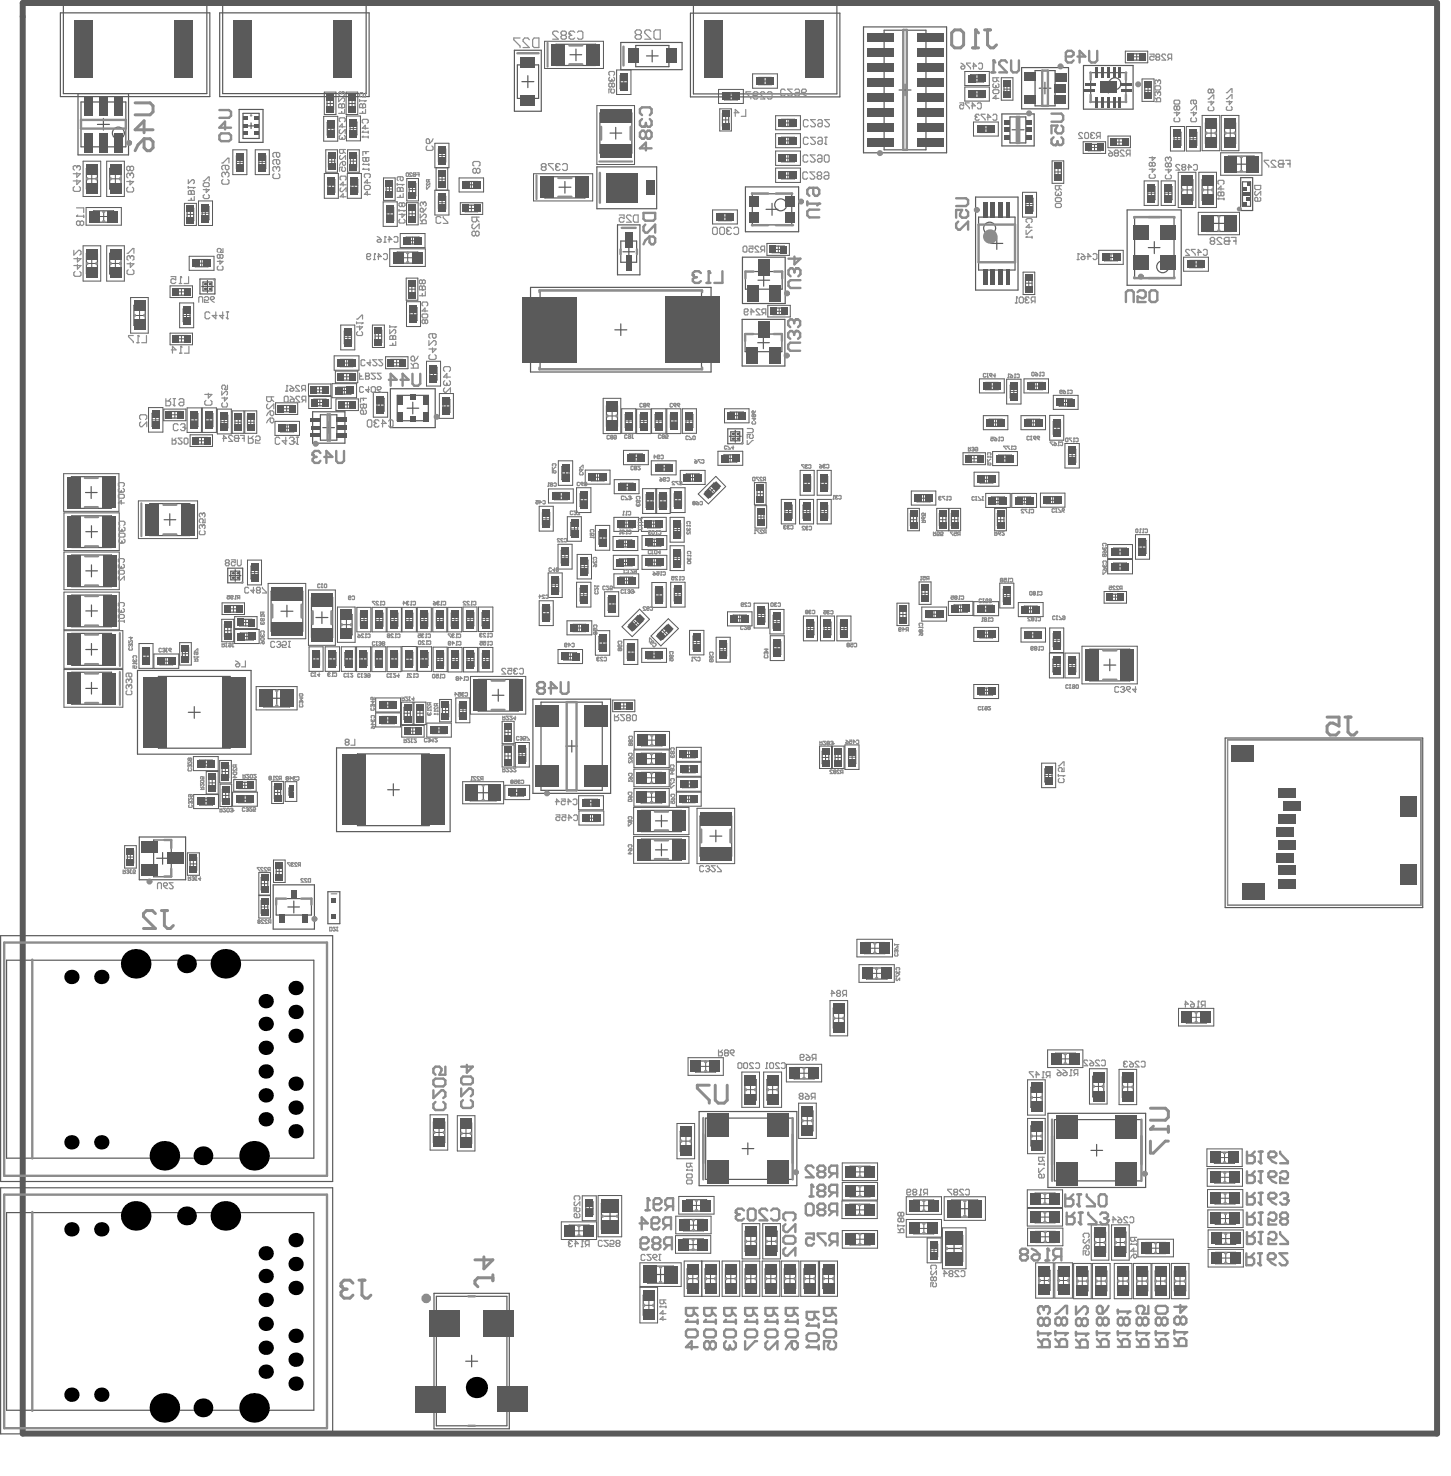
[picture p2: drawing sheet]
<svg xmlns="http://www.w3.org/2000/svg" width="205mm" height="208mm" viewBox="0 0 205 208" stroke-linecap="round" stroke-linejoin="round" font-family="sans-serif">
<path d="M3.2 .4h199.4v201.8h-199.4z" fill="none" stroke="#5a5a5a" stroke-width=".84"/>
<g fill="none" stroke="#5a5a5a" stroke-width=".17">
<path d="M8.5 1.8h21.1v11.8h-21.1zM8.9 .3h20.3v12.9h-20.3zM11 13.2v8.6h7.1v-8.6M11.4 14.4h6.3v6.3h-6.3zM13.7 17.5h1.7M14.6 16.7v1.6M31 1.8h21.1v11.8h-21.1zM31.4 .3h20.2v12.9h-20.2zM33.7 15.4h3.4v4.7h-3.4zM34.3 16h2.2v3.5h-2.2zM35 17.8h.8M35.4 17.3v.8"/>
<path d="M46.1 13.7h.9v1.8h-.9zM46.2 17.2h.9v1.9h-.9zM49.2 13.7h.9v1.8h-.9zM49.4 17.2h.9v1.8h-.9zM72.5 7.1h3.8v8.6h-3.8zM73 9.2h3v4.7h-3zM73.6 11.5h1.7M74.4 10.7v1.7M78.4 6.2h5.6v3h-5.6zM80.4 7.7h1.6M81.2 6.9v1.7M84.6 15.9h4.5v5.7h-4.5z"/>
<path d="M86 18.8h1.7M86.8 18v1.6M87.5 10.7h1v1.8h-1zM87.5 6h8.7v3.8h-8.7zM89.6 6.4h4.7v3h-4.7zM91.2 7.9h1.6M92 7.1v1.6M97.4 1.9h21v11.8h-21zM97.8 .3h20.2v12.9h-20.2zM101.9 16h.9v1.8h-.9zM102.2 13.1h1.8v1h-1.8zM107 10.9h1.8v1h-1.8z"/>
<path d="M110.2 16.8h1.8v1h-1.8zM110.2 19.4h1.8v1h-1.8zM121.8 3.8h11.7v17.7h-11.7zM124.7 4.3h5.9v16.8h-5.9zM126.8 12.7h1.7M127.6 11.9v1.6M136.9 10.5h1.8v1.1h-1.8zM136.9 12.8h1.8v.9h-1.8zM138.1 17.7h1.8v1h-1.8zM141.3 16.1h4.5v4.5h-4.5zM141.6 11.7h.9v1.7h-.9zM142.4 16.5h2.3v3.7h-2.3z"/>
<path d="M142.7 18.3h1.7M143.6 17.5v1.6M144.1 9.5h6.6v5.9h-6.6zM146 10h2.8v4.9h-2.8zM146.5 12.4h1.7M147.3 11.6v1.6M152.8 9.2h7v6.2h-7zM153.8 10.2h5v4.2h-5zM155.4 12.3h1.7M156.3 11.5v1.6M157 19.6h1.7v.9h-1.7zM159.4 7.6h1.7v.9h-1.7z"/>
<path d="M161.4 11.9h1v1.7h-1zM165.6 18.6h.9v1.9h-.9zM167.8 18.6h1v1.9h-1zM170 17.3h1.5v2.9h-1.5zM172.7 17.3h1.5v2.9h-1.5zM12.2 23.7h1.5v3h-1.5zM12.2 35.7h1.5v2.9h-1.5zM13.2 29.7h2.8v1.6h-2.8zM15.5 23.7h1.6v3h-1.6zM15.5 35.7h1.6v2.9h-1.6zM26.4 29.4h.9v1.7h-.9zM27.5 36.6h1.8v1h-1.8z"/>
<path d="M28.2 39.3h2.1v2.2h-2.1zM28.5 29.1h1v1.9h-1zM28.6 39.8h1.3v1.2h-1.3zM29.3 39.6v1.6M33.3 22h1v1.8h-1zM36.5 22h1v1.8h-1zM46.2 25.3h1v1.8h-1zM46.3 21.8h.9v1.8h-.9zM49.4 21.8h.9v1.8h-.9zM49.5 25.3h1v1.8h-1zM54.5 25.8h.8v1.7h-.8zM54.5 29.3h1v1.8h-1z"/>
<path d="M56 35.5h2.9v1.6h-2.9zM57.3 33.4h1.8v1h-1.8zM57.6 39.9h.9v1.8h-.9zM57.7 29.3h.9v1.7h-.9zM57.7 25.9h.9v1.7h-.9zM61.8 27.7h1v1.8h-1zM61.8 21h1v1.9h-1zM61.9 24.4h.9v1.7h-.9zM65.5 25.6h1.9v1h-1.9zM65.6 28.9h1.8v1h-1.8zM76.8 24.9h5.7v3h-5.7zM78.8 26.4h1.7"/>
<path d="M79.7 25.6v1.6M84.2 23.5h8.4v5.9h-8.4zM87.1 31.7h3.1v7.1h-3.1zM87.5 34h2.3v3h-2.3zM87.8 35.5h1.7M88.7 34.7v1.7M101.3 30.1h1.8v1h-1.8zM104.7 36.3h6v6.5h-6zM105.1 26.4h7.5v6.3h-7.5zM105.1 38.3h5.2v2.5h-5.2zM106.1 27.3h5.5v4.4h-5.5zM106.9 39.5h1.6"/>
<path d="M107.7 38.7v1.7M108 29.5h1.7M108.9 28.7v1.7M108.9 34.7h1.7v.9h-1.7zM110.2 21.8h1.8v1h-1.8zM110.2 24.2h1.8v1h-1.8zM137.6 27.8h6v13.1h-6zM138 30.6h5.1v7.5h-5.1zM139.7 34.3h1.7M140.6 33.5v1.7M144.6 39.1h.9v1.7h-.9zM144.7 28h1v1.8h-1z"/>
<path d="M148.7 23.4h1v1.7h-1zM153.5 20.4h1.7v.9h-1.7zM155.7 35.8h1.9v1h-1.9zM158.9 29.6h7.7v10.6h-7.7zM160 30.7h5.6v8.5h-5.6zM161.8 26.3h1.1v1.9h-1.1zM161.9 34.9h1.7M162.8 34.1v1.7M164.2 26.3h1.1v1.9h-1.1zM166.6 25.3h1.6v3h-1.6zM167.7 36.7h1.9v1h-1.9zM169.5 25.3h1.6v3h-1.6z"/>
<path d="M170.1 30.4h3.6v2.2h-3.6zM171 31.5h1.7M171.9 30.7v1.6M173.2 22h3.7v2.2h-3.7zM174.2 23.2h1.7M175 25h1.6v4.7h-1.6zM175 22.3v1.7M175.2 25.6h1.1v3.5h-1.1zM18.9 43.1h1.6v2.8h-1.6zM21.5 58.3h1v1.8h-1zM23.8 58h1.7v1h-1.7zM24.7 40.7h1.7v.9h-1.7z"/>
<path d="M24.7 47.3h1.7v.9h-1.7zM25.8 43.6h1v1.8h-1zM26.9 58.3h1v1.9h-1zM28.4 40.4h1.7M29 58.3h1v1.9h-1zM31.1 58.5h1v1.8h-1zM33.1 58.7h.9v1.7h-.9zM34.9 58.7h.9v1.7h-.9zM39.5 57.2h1.8v.9h-1.8zM39.6 59.9h1.8v1h-1.8zM44.1 58.1h4.5v4.4h-4.5zM44.2 54.5h1.7v.9h-1.7z"/>
<path d="M44.3 56.3h1.7v.9h-1.7zM45.2 58.5h2.3v3.6h-2.3zM46.4 59.5v1.6M47.6 54.6h1.9v1h-1.9zM48 50.7h1.8v1h-1.8zM48 52.7h1.7v.9h-1.7zM48.1 56.6h1.7v1h-1.7zM48.6 46.7h1v1.8h-1zM52.9 46.6h.9v1.7h-.9zM53.1 56.2h1.1v1.8h-1.1zM55 54.8h6.4v5.5h-6.4zM55 50.7h1.8v.9h-1.8z"/>
<path d="M56 55.7h4.4v3.6h-4.4zM57.4 57.6h1.6M57.8 43.4h1v1.8h-1zM58.2 56.7v1.7M60.6 51.8h1v1.8h-1zM62.5 56.3h.9v1.9h-.9zM74.8 40.5h25.5v12h-25.5zM76.2 41h22.7v11h-22.7zM85.5 57.2h1.6v2.9h-1.6zM86.7 46.5h1.7M87.5 45.7v1.6M88.2 58.4h1v1.9h-1z"/>
<path d="M90.3 58.5h1v1.8h-1zM92.4 58.4h1v1.9h-1zM94.5 58.5h1v1.8h-1zM96.7 58.4h1v1.9h-1zM103 58.1h1.8v1h-1.8zM104.7 45h6v6.6h-6zM105.1 47.1h5.2v2.5h-5.2zM106.8 48.3h1.7M107.6 47.5v1.7M109 43.4h1.7v1h-1.7zM139 53.9h1.8v1h-1.8zM139.5 59.1h1.8v1h-1.8z"/>
<path d="M142.5 54.3h1v1.8h-1zM144.8 59.1h1.8v1h-1.8zM145.2 53.9h1.9v1h-1.9zM148.5 59.4h1v1.8h-1zM149.4 56.3h1.8v1h-1.8zM10.1 67.2h5.6v4.5h-5.6zM10.1 72.7h5.6v4.5h-5.6zM10.1 78.3h5.6v4.4h-5.6zM12.1 69.5h1.6M12.1 75h1.6M12.9 68.6v1.7M12.9 74.1v1.7"/>
<path d="M12.9 79.7v1.6M21.1 71h5.7v4.5h-5.7zM23.1 73.3h1.7M23.9 72.4v1.7M27.5 61.7h1.8v.9h-1.8zM35.4 79.8h1v1.8h-1zM45.5 60.3h1.7M76.5 72.2h1v1.8h-1zM78.2 69.5h1.8v1h-1.8zM79.2 77.6h1v1.8h-1zM79.2 65.8h1v1.8h-1zM80.5 73.7h1v1.8h-1z"/>
<path d="M81.8 69.6h1v1.8h-1zM81.9 79h1v1.8h-1zM83.4 66.8h1.8v1h-1.8zM84.5 74.9h1v1.8h-1zM87.3 76.2h1.8v.9h-1.8zM87.3 78.8h1.8v1h-1.8zM87.4 73.5h1.8v.9h-1.8zM87.5 68.1h1.8v1h-1.8zM88.8 64h1.8v1h-1.8zM91.1 69.7h1v1.9h-1zM91.3 73.5h1.8v.9h-1.8zM91.4 78.8h1.8v1h-1.8z"/>
<path d="M91.4 76h1.8v1h-1.8zM92.7 65.5h1.8v1h-1.8zM93 69.7h1v1.9h-1zM95 77.8h1v1.8h-1zM95 73.8h1v1.8h-1zM95.1 69.6h1v1.8h-1zM96.8 66.8h1.8v1.1h-1.8zM100.7 68.1l.7 .7-1.3 1.3-.7-.7zM102.1 64.1h1.8v1.1h-1.8zM102.6 60.5h2.1v2.1h-2.1zM102.8 61.5h1.7M103.1 60.9h1.2v1.3h-1.2z"/>
<path d="M103.7 60.7v1.7M106.8 68.7h.8v1.8h-.8zM106.8 72h.9v1.8h-.9zM110.7 71.2h1v1.9h-1zM113.3 71.2h.9v1.9h-.9zM113.3 67.2h1v1.8h-1zM115.7 71.2h1v1.9h-1zM115.7 67.2h1v1.8h-1zM128.4 72.4h.9v1.7h-.9zM129.3 69.7h1.9v1.1h-1.9zM132.5 72.4h.9v1.7h-.9zM134.2 72.4h.9v1.7h-.9z"/>
<path d="M136.5 64.2h1.7v1h-1.7zM138.2 67.1h1.8v1h-1.8zM139.8 70.1h1.9v1h-1.9zM140.6 72.4h1v1.7h-1zM140.8 64.2h1.8v1h-1.8zM143.5 70.1h1.8v1h-1.8zM147.5 70h1.9v1h-1.9zM150.7 63.3h1v1.9h-1zM157 79.4h1.9v1h-1.9zM157 77.3h1.9v1h-1.9zM160.6 76.2h1v1.9h-1zM10.1 83.9h5.6v4.5h-5.6z"/>
<path d="M10.1 89.3h5.6v4.5h-5.6zM10.1 94.8h5.6v4.5h-5.6zM12.1 97.1h1.6M12.1 91.6h1.6M12.1 86.2h1.6M12.1 80.5h1.6M12.9 85.3v1.7M12.9 90.7v1.7M12.9 96.2v1.7M19.4 94.5h16v11.9h-16zM20.1 91.6h1v1.8h-1zM22.3 95.4h10.2v10.1h-10.2z"/>
<path d="M22.5 92.7h1.9v1h-1.9zM25.7 91.3h.9v1.8h-.9zM27.4 99.6v1.7M31.7 88h.9v1.8h-.9zM32 85.4h1.8v.9h-1.8zM32.1 80.1h2.1v2.1h-2.1zM32.3 81.2h1.7M32.5 80.5h1.3v1.3h-1.3zM33.2 80.3v1.7M33.8 87.3h1.7v1h-1.7zM33.9 89.3h1.8v.9h-1.8zM37.2 97.2h3.6v2.5h-3.6z"/>
<path d="M38.2 98.5h1.6M38.2 83.4h4.5v5.6h-4.5zM39 97.6v1.7M39.6 86.2h1.7M40.5 85.4v1.6M43.9 84.3h3v5.6h-3zM44.1 92h1v1.9h-1zM44.6 87.1h1.6M45.4 86.3v1.6M46.4 92h1v1.9h-1zM48 86.7h1.6v2.8h-1.6zM48.6 92h1v1.9h-1z"/>
<path d="M50.7 92.1h1.1v1.8h-1.1zM50.8 86.4h1v1.9h-1zM52.9 92.1h1v1.8h-1zM53 86.4h1v1.9h-1zM53.8 98.9h1.8v1h-1.8zM55.1 92.1h1v1.8h-1zM55.1 86.4h1v1.9h-1zM57 99.7h.9v1.8h-.9zM57.2 86.4h1v1.9h-1zM57.2 92h1v1.8h-1zM58.8 99.7h.9v1.8h-.9zM59.3 86.4h1v1.9h-1z"/>
<path d="M59.3 92h1.1v1.9h-1.1zM61.5 86.4h1v1.9h-1zM61.6 92.1h.9v1.8h-.9zM62.4 99.4h.9v1.7h-.9zM63.6 86.4h1v1.9h-1zM63.7 92.1h1v1.9h-1zM64.8 99.3h1v1.8h-1zM65.8 86.4h1v1.9h-1zM65.8 92.1h1v1.9h-1zM67.4 95.8h5.7v4.5h-5.7zM68 86.4h1v1.9h-1zM68 92.1h1v1.9h-1z"/>
<path d="M69.4 98h1.7M70.3 97.2v1.7M75.1 98.6h11v13.3h-11zM76.3 99h8.6v12.5h-8.6zM76.5 85.6h1v1.8h-1zM77.8 81.6h1v1.9h-1zM79.5 92.1h1.8v1h-1.8zM80.8 88h1.8v1.1h-1.8zM81.8 82.9h1v1.9h-1zM84.5 89.7h1v1.9h-1zM85.8 84.3h.9v1.8h-.9zM87.1 99.1h1.7v.9h-1.7z"/>
<path d="M87.4 81.4h1.8v1h-1.8zM88.5 91h.9v1.9h-.9zM89.9 86.8l.8 .7-1.3 1.4-.7-.8zM91.3 91.9h1.8v1h-1.8zM92.4 83h1v1.8h-1zM94 88.2l.7 .7-1.3 1.3-.7-.7zM95.1 82.9h1v1.9h-1zM97.7 89.7h1.1v1.8h-1.1zM101.5 90.7h1v1.8h-1zM103.4 86.7h1.8v1.1h-1.8zM106.8 85.9h1.1v1.8h-1.1zM109 86.7h1v1.9h-1z"/>
<path d="M109.1 90.5h1v1.8h-1zM113.8 87.7h1v1.8h-1zM116.2 87.7h1v1.8h-1zM118.5 87.7h1v1.8h-1zM126.9 85.8h.9v1.7h-.9zM130 82.8h.9v1.7h-.9zM130.8 86.1h1.8v1h-1.8zM134.5 85.3h1.9v1h-1.9zM138.2 85.4h1.8v1h-1.8zM138.2 89h1.8v.9h-1.8zM138.2 97h1.8v1h-1.8zM141.5 83.1h1v1.8h-1z"/>
<path d="M144.4 85.5h1.9v1h-1.9zM144.8 89.1h1.8v.9h-1.8zM148.5 92.9h1v1.9h-1zM148.5 89.4h1v1.8h-1zM150.7 92.9h1v1.9h-1zM153.7 91.5h5.6v4.5h-5.6zM155.7 93.8h1.6M156.4 83.8h1.7v.9h-1.7zM156.5 92.9v1.7M18 120h.8v1.7h-.8zM19.6 118h6.6v6.1h-6.6zM21.7 118.5h2.5v5.1h-2.5z"/>
<path d="M26.6 100.4h1.6M28.1 107.2h1.8v1h-1.8zM28.2 112.5h1.8v1h-1.8zM29.5 109.5h.9v1.7h-.9zM31.3 107.9h.9v1.8h-.9zM31.4 111.3h.9v1.7h-.9zM33.6 112.2h1.8v1h-1.8zM33.7 110.3h1.7v.9h-1.7zM38.7 110.9h.9v1.7h-.9zM40.8 111.1h.5v1h-.5zM47.5 105.5h16v11.8h-16zM50.4 106.3h10.1v10.1h-10.1z"/>
<path d="M53.8 101h1.8v1h-1.8zM54.7 111.4h1.6M55.5 110.5v1.7M57.4 102.6h1.7v1h-1.7zM61 102.5h1.8v.9h-1.8zM66.3 110.7h3.7v2.2h-3.7zM67.3 111.8h1.7M68.2 110.9v1.7M71.2 105.7h.9v1.8h-.9zM71.2 102.4h.9v1.8h-.9zM72 111.2h1.8v1.1h-1.8zM73.2 105.5h.9v1.9h-.9z"/>
<path d="M79.8 105.2h1.6M80.6 104.4v1.7M82.4 112.7h1.9v1h-1.9zM82.5 114.9h1.8v.9h-1.8zM90.4 106.2h2.9v1.6h-2.9zM90.4 108.9h2.9v1.6h-2.9zM90.4 111.7h2.9v1.5h-2.9zM90.4 114.3h5.7v3h-5.7zM90.4 103.6h3v1.6h-3zM90.4 118.3h5.7v3h-5.7zM92.4 119.8h1.7M92.4 115.8h1.7"/>
<path d="M93.3 115v1.6M93.3 119v1.7M96.2 105.9h1.8v1h-1.8zM96.2 108h1.8v1h-1.8zM96.2 110.1h1.8v1h-1.8zM96.2 112.2h1.8v1h-1.8zM98.7 115.1h4.5v5.6h-4.5zM100.1 117.9h1.7M100.9 117.1v1.6M115.9 105.9h1v1.8h-1zM117.8 105.9h.8v1.8h-.8zM119.7 105.8h1v1.9h-1z"/>
<path d="M147.3 108.4h1.1v1.9h-1.1zM172.8 104.1h27.8v23.9h-27.8zM173.1 104.3h27.3v23.3h-27.3zM.1 131.9h46.8v34.7h-46.8zM.9 135.4h43.4v27.9h-43.4zM22.1 121h1.6M22.9 120.2v1.7M26.8 120.9h.9v1.8h-.9zM36.8 123.7h1v1.8h-1zM36.8 127h1v1.8h-1zM38.5 124.8h5.8v6.2h-5.8zM38.9 122h.9v1.7h-.9z"/>
<path d="M38.9 126.7h5v2.3h-5zM40.6 127.9h1.6M41.4 127.1v1.6M46.2 125.7h1.7v4.6h-1.7zM121.9 132.9h2.9v1.6h-2.9zM122.2 136.5h2.9v1.6h-2.9zM61.1 158.2h1.6v2.9h-1.6zM64.9 158.3h1.6v3h-1.6zM95.9 159.5h1.6v2.9h-1.6zM98.1 149.6h2.8v1.6h-2.8zM98.6 156.7h13.8v10.5h-13.8zM99.5 157.7h12.3v8.6h-12.3z"/>
<path d="M105 152.2h1.6v2.9h-1.6zM108.2 152.2h1.6v2.9h-1.6zM112 150.5h2.8v1.6h-2.8zM113 156.7h1.6v2.8h-1.6zM117.5 142.2h1.6v2.8h-1.6zM145.4 158.8h1.6v2.8h-1.6zM145.4 153.3h1.6v2.9h-1.6zM147.8 157h13.8v10.5h-13.8zM148.7 157.9h12.3v8.6h-12.3zM148.8 148.5h2.8v1.6h-2.8zM154.1 151.8h1.6v2.9h-1.6zM158.3 151.9h1.5v2.9h-1.5z"/>
<path d="M167.3 142.7h2.8v1.6h-2.8zM.1 167.5h46.8v34.7h-46.8zM.9 171h43.4v27.9h-43.4zM80.2 172.8h2.9v1.5h-2.9zM82.6 169.5h1v1.8h-1zM84.8 169.7h2.4v3.7h-2.4zM85.2 171.5h1.6M86 170.7v1.6M91.3 178.5h3.7v2.4h-3.7zM92.3 179.7h1.7M93.1 178.9v1.7M96.3 174.7h2.9v1.6h-2.9z"/>
<path d="M96.4 172h2.8v1.6h-2.8zM96.8 169.2h2.8v1.6h-2.8zM96.9 178.9h1.6v2.8h-1.6zM99.4 178.9h1.6v2.8h-1.6zM102.3 178.9h1.6v2.8h-1.6zM104.7 162h1.6M105.1 178.9h1.6v2.8h-1.6zM105.1 173.6h1.6v2.9h-1.6zM105.5 161.2v1.6M107.9 178.9h1.6v2.8h-1.6zM108 173.6h1.6v2.9h-1.6zM110.6 178.9h1.6v2.8h-1.6z"/>
<path d="M113.4 178.9h1.6v2.8h-1.6zM116 178.9h1.6v2.8h-1.6zM119.8 169.8h2.8v1.6h-2.8zM119.9 167.2h2.8v1.6h-2.8zM119.9 164.5h2.8v1.5h-2.8zM119.9 173.9h2.8v1.6h-2.8zM128.8 169.2h2.9v1.6h-2.9zM128.8 172.4h2.9v1.6h-2.9zM131.2 175.4h1v1.8h-1zM133.4 174.2h2.4v3.7h-2.4zM133.7 176.1h1.7M134.2 169.2h3.7v2.4h-3.7z"/>
<path d="M134.5 175.2v1.7M135.2 170.4h1.7M136.1 169.6v1.6M146 168.3h2.8v1.5h-2.8zM146 170.9h2.8v1.5h-2.8zM146 173.7h2.8v1.5h-2.8zM146.5 179.1h1.6v2.9h-1.6zM149.2 179.1h1.6v2.9h-1.6zM151.9 179.2h1.5v2.8h-1.5zM153.8 162.2h1.7M154.3 173.7h1.6v2.9h-1.6zM154.5 179.2h1.6v2.8h-1.6z"/>
<path d="M154.6 161.4v1.6M157.2 173.7h1.6v2.9h-1.6zM157.6 179.2h1.5v2.8h-1.5zM160.3 179.2h1.5v2.8h-1.5zM161.6 175.2h2.8v1.6h-2.8zM162.9 179.2h1.6v2.8h-1.6zM165.6 179.2h1.6v2.8h-1.6zM171.2 162.5h2.9v1.5h-2.9zM171.3 165.3h2.8v1.5h-2.8zM171.3 168.2h2.9v1.6h-2.9zM171.4 171h2.8v1.6h-2.8zM171.4 173.9h2.8v1.6h-2.8z"/>
<path d="M171.4 176.6h2.8v1.6h-2.8zM61.2 182.4h10.6v19.1h-10.6zM61.5 182.8h10v18.3h-10zM65.7 192h1.7M66.5 191.1v1.7M90.7 182.6h1.6v2.9h-1.6z"/>
<circle cx="16.7" cy="18.8" r=".84"/>
<circle cx="157.2" cy="11.8" r=".84"/>
<circle cx="110.1" cy="28.9" r=".84"/>
<circle cx="139.6" cy="32.2" r=".84"/>
<circle cx="164" cy="37.6" r=".84"/>
<circle cx="77.9" cy="109.9" r=".84"/>
<circle cx="109.9" cy="159.2" r=".84"/>
<circle cx="159.1" cy="159.5" r=".84"/>
</g>
<g fill="none" stroke="#5a5a5a" stroke-width=".14">
<path d="M45.6 16.4h2v3.5h-2zM45.7 13h1.7v3.2h-1.7zM46.1 14.6h.9M46.2 18.1h.9M46.6 14.1v1M46.7 17.7v.9M48.8 13h1.7v3.2h-1.7zM48.8 16.4h2v3.5h-2zM49.2 14.6h.9M49.4 18.1h.9M49.6 14.1v1M49.8 17.6v1"/>
<path d="M76.8 5.8h8.3v3.9h-8.3zM84.2 14.9h5.3v8.3h-5.3zM87 9.9h2v3.4h-2zM87.5 11.6h1M88 11.1v1M101.3 12.6h3.5v2h-3.5zM101.5 15.4h1.6v3.1h-1.6zM101.9 16.9h.9M102.3 16.4v1M102.5 13.6h1.1M103.1 13.1v1M106.1 10.4h3.5v2h-3.5z"/>
<path d="M107.4 11.4h1M107.9 10.9v1M109.4 16.3h3.5v2h-3.5zM109.4 18.9h3.5v1.9h-3.5zM110.6 19.9h1M110.6 17.3h1M111.1 16.8v1M111.1 19.4v1M136.1 10.1h3.4v2h-3.4zM136.1 12.3h3.4v2h-3.4zM137.3 13.2h1M137.3 11h1"/>
<path d="M137.3 17.2h3.5v2h-3.5zM137.8 10.5v1.1M137.8 12.8v.9M138.5 18.2h1M139 17.7v1M141.2 11h1.6v3.1h-1.6zM141.6 12.6h.9M142 12.1v.9M152.7 20h3.2v1.6h-3.2zM156.2 19.2h3.2v1.6h-3.2zM157.8 19.6v.9M158.7 7.2h3.1v1.7h-3.1z"/>
<path d="M159.8 8h.9M160.3 7.6v.9M161 11.1h1.7v3.2h-1.7zM161.4 12.7h1M161.9 12.3v.9M165.1 17.8h1.9v3.5h-1.9zM165.6 19.6h.9M166 19.1v1M167.3 17.8h2v3.5h-2zM167.8 19.6h1M168.3 19.1v1M169.5 16.3h2.5v5h-2.5z"/>
<path d="M170 18.8h1.5M170.8 18v1.6M172.2 16.3h2.5v5h-2.5zM172.7 18.8h1.5M173.5 18v1.6M11.7 22.7h2.5v5h-2.5zM11.7 34.7h2.5v4.9h-2.5zM12.1 29.3h5v2.5h-5zM12.2 37.2h1.5M12.2 25.2h1.5M12.9 24.4v1.6M12.9 36.4v1.6"/>
<path d="M13.8 30.5h1.6M14.6 29.7v1.6M15 22.7h2.5v5h-2.5zM15 34.7h2.5v4.9h-2.5zM15.5 37.2h1.6M15.5 25.2h1.6M16.3 24.4v1.6M16.3 36.4v1.6M26 28.7h1.7v3.1h-1.7zM26.4 30.2h.9M26.7 36.1h3.5v2h-3.5zM26.8 29.8v.9"/>
<path d="M27.9 37.1h1M28 28.3h2v3.5h-2zM28.4 36.6v1M28.5 30.1h1M29 29.6v1M32.8 21.1h2v3.5h-2zM33.3 22.9h1M33.8 22.4v1M36 21.1h2v3.5h-2zM36.5 22.9h1M37 22.4v1M45.7 24.5h2v3.5h-2z"/>
<path d="M45.9 21.1h1.7v3.2h-1.7zM46.2 26.2h1M46.3 22.7h.9M46.7 25.7v1M46.8 22.3v.9M49 24.5h2v3.5h-2zM49 21.1h1.7v3.2h-1.7zM49.4 22.7h.9M49.5 26.2h1M49.8 22.3v.9M49.9 25.7v1M54 28.5h2v3.4h-2z"/>
<path d="M54.1 25.1h1.6v3.2h-1.6zM54.5 26.7h.8M54.5 30.2h1M54.9 26.2v.9M55 35.1h5v2.5h-5zM55 29.7v1M56.4 32.9h3.5v2h-3.5zM56.7 36.4h1.5M57.3 39.2h1.6v3.1h-1.6zM57.3 28.6h1.7v3.1h-1.7zM57.4 25.2h1.6v3.1h-1.6zM57.5 35.5v1.6"/>
<path d="M57.7 33.9h1M57.7 30.2h.9M57.7 26.7h.9M58.1 29.7v.9M58.2 26.3v.9M58.2 33.4v1M61.3 26.8h2v3.5h-2zM61.3 20.2h2v3.5h-2zM61.5 23.7v3.1M61.8 28.6h1M61.8 21.9h1M61.9 25.3h.9"/>
<path d="M62.3 21.4v1M62.3 24.8v.9M62.3 28.1v1M63.1 23.7v3.1M64.7 25.1h3.5v2h-3.5zM64.9 28.6h3.2v1.6h-3.2zM66 26.1h1M66 29.4h.9M66.5 25.6v1M66.5 28.9v1M75.2 24.5h8.4v3.8h-8.4zM100.5 29.6h3.5v2h-3.5z"/>
<path d="M101.7 30.6h1M102.3 30.1v1M108.2 34.3h3.1v1.7h-3.1zM109.3 35.2h.9M109.4 21.3h3.5v2h-3.5zM109.4 23.7h3.5v2h-3.5zM109.8 34.7v.9M110.6 24.7h1M110.6 22.3h1M111.1 21.8v1M111.1 24.2v1M144.2 27.1h2v3.5h-2z"/>
<path d="M144.3 38.4h1.6v3.1h-1.6zM144.6 39.9h.9M144.7 28.8h1M145.1 39.5v.9M145.2 28.4v1M148.4 22.7h1.6v3.2h-1.6zM148.7 24.2h1M149.2 23.8v.9M153.9 20.8h.9M154.3 20.4v.9M154.9 35.3h3.5v2h-3.5zM156.2 36.3h1"/>
<path d="M156.7 35.8v1M157.4 20h.9M161.3 25.5h2v3.5h-2zM161.8 27.2h1.1M162.4 26.7v1M163.7 25.5h2v3.5h-2zM164.2 27.2h1.1M164.8 26.7v1M166.1 24.3h2.5v5h-2.5zM166.6 26.8h1.6M166.9 36.3h3.5v1.9h-3.5zM167.4 26v1.6"/>
<path d="M168.2 37.2h.9M168.6 36.7v1M169 29.9h5.8v3.2h-5.8zM169.1 24.3h2.4v5h-2.4zM169.5 26.8h1.6M170.3 26v1.6M172.1 21.5h5.8v3.2h-5.8zM18.4 42h2.5v5h-2.5zM18.9 44.5h1.6M19.7 43.7v1.5M20.9 57.5h2.1v3.4h-2.1zM21.5 59.2h1"/>
<path d="M22 58.7v1M23.1 57.7h3.1v1.6h-3.1zM24 40.3h3.1v1.7h-3.1zM24 47h3.1v1.6h-3.1zM24.2 58.5h.9M24.7 58v1M25.1 47.8h.9M25.1 41.2h.9M25.3 42.7h2v3.5h-2zM25.6 40.7v.9M25.6 47.3v.9M25.8 44.5h1"/>
<path d="M26.3 44v1M26.4 57.5h2v3.5h-2zM26.9 59.2h1M27.4 58.7v1.1M28.5 57.5h2v3.5h-2zM29 59.2h1M29.5 58.7v1.1M30.6 57.7h2v3.5h-2zM31.1 59.5h1M31.6 59v1M32.7 57.9h1.7v3.2h-1.7zM33.1 59.5h.9"/>
<path d="M33.6 59.1v.9M34.5 57.9h1.7v3.2h-1.7zM34.9 59.5h.9M35.4 59.1v.9M38.8 59.4h3.4v2h-3.4zM38.9 56.8h3.1v1.6h-3.1zM40 57.6h.9M40.4 57.2v.9M40.5 59.9v1M43.5 54.1h3.2v1.7h-3.2zM43.5 55.9h3.2v1.7h-3.2zM44.6 55h.9"/>
<path d="M44.6 56.8h1M45.1 54.5v.9M45.1 56.3v.9M46.8 54.1h3.5v2h-3.5zM47.1 50.2h3.5v2h-3.5zM47.3 52.3h3.2v1.7h-3.2zM47.4 56.3h3.1v1.6h-3.1zM48 55.1h1.1M48 45.8h2v3.5h-2zM48.4 51.2h1M48.4 53.1h1M48.5 57.1h.9"/>
<path d="M48.6 54.6v1M48.6 47.6h1M48.9 50.7v1M48.9 52.7v.9M49 56.6v1M49.1 47.1v1M52.5 45.8h1.7v3.2h-1.7zM52.6 55.3h2.1v3.5h-2.1zM52.9 47.4h.9M53.1 57.1h1.1M53.4 47v.9M53.7 56.6v1"/>
<path d="M54.4 50.3h3.1v1.7h-3.1zM55.5 51.2h.9M55.9 50.7v.9M57.3 42.5h2v3.5h-2zM57.6 40.8h.9M57.8 44.3h1M58.1 40.3v.9M58.3 43.8v1M60.1 50.9h2v3.5h-2zM60.6 52.7h1M61.1 52.2v1M62 55.5h1.9v3.5h-1.9z"/>
<path d="M62.5 57.3h.9M62.9 56.8v.9M85.1 56.2h2.4v4.9h-2.4zM85.5 58.7h1.6M86.3 57.9v1.6M87.7 57.6h1.9v3.5h-1.9zM88.2 59.4h1M88.7 58.9v1M89.8 57.7h2v3.4h-2zM90.3 59.4h1M90.8 58.9v1M91.9 57.6h2v3.5h-2z"/>
<path d="M92.4 59.4h1M92.9 58.9v1M94 57.6h2v3.5h-2zM94.5 59.4h1M95 58.9v1M96.2 57.6h2v3.5h-2zM96.7 59.4h1M97.2 58.9v1M102.2 57.6h3.4v2h-3.4zM103.4 58.6h1M103.9 58.1v1M108.3 43.1h3.1v1.6h-3.1z"/>
<path d="M109.4 43.9h.9M109.9 43.4v1M138.1 53.4h3.5v2h-3.5zM138.7 58.6h3.4v2h-3.4zM139.3 54.4h1.1M139.8 53.9v1M139.9 59.6h1M140.4 59.1v1M142 53.5h2v3.5h-2zM142.5 55.2h1M143 54.7v1M144 58.6h3.4v2h-3.4z"/>
<path d="M144.4 53.4h3.5v2h-3.5zM145.2 59.6h1M145.6 54.4h1M145.7 59.1v1M146.1 53.9v1M148 58.6h2v3.5h-2zM148.5 55.7h3.5v2h-3.5zM149 59.8v1M149.8 56.8h1M150.3 56.3v1M9 66.8h7.8v5.3h-7.8zM9 72.3h7.8v5.3h-7.8z"/>
<path d="M9 77.8h7.8v5.4h-7.8zM19.5 70.6h8.4v5.3h-8.4zM26.8 61.3h3.2v1.7h-3.2zM27.9 62.2h.9M28.4 61.7v.9M34.9 79h2v3.5h-2zM40 60.4h1M76 71.4h2v3.5h-2zM76.5 73.2h1M77 72.7v.9M77.3 68.9h3.5v2h-3.5zM78.6 70h1"/>
<path d="M78.7 76.7h2v3.5h-2zM78.7 65h2.1v3.4h-2.1zM79.1 69.5v1M79.2 78.5h1M79.2 66.7h1M79.7 78v1M79.7 66.2v1M80 72.9h2v3.4h-2zM80.5 74.6h1M81 74.1v1M81.3 68.8h2v3.5h-2zM81.4 78.2h2v3.4h-2z"/>
<path d="M81.8 70.5h1M81.9 79.9h1M82.3 70v1M82.4 79.4v1M82.5 66.3h3.5v2h-3.5zM83.8 67.3h1M84 74.1h2v3.5h-2zM84.3 66.8v1M84.5 75.9h1M85 75.4v.9M86.4 75.7h3.5v1.9h-3.5zM86.5 78.3h3.5v2h-3.5z"/>
<path d="M86.6 73h3.4v1.9h-3.4zM86.6 67.6h3.5v2h-3.5zM87.7 76.7h1M87.8 79.3h.9M87.8 73.9h1M87.9 68.6h1M87.9 63.5h3.5v2h-3.5zM88.2 76.2v.9M88.2 78.8v1M88.3 73.5v.9M88.4 68.1v1M89.2 64.5h1"/>
<path d="M89.6 64v1M90.4 73h3.5v1.9h-3.5zM90.5 75.5h3.5v2h-3.5zM90.5 78.3h3.5v2h-3.5zM90.6 68.9h3.9v3.5h-3.9zM91.1 70.7h1M91.6 70.2v.9M91.7 73.9h1M91.8 79.3h1M91.8 76.5h1M91.8 65h3.5v2h-3.5zM92.2 73.5v.9"/>
<path d="M92.3 76v1M92.3 78.8v1M92.5 68.9v3.5M92.6 68.9v3.5M93 70.7h1M93.1 66h1M93.5 70.2v.9M93.6 65.5v1M94.5 73h2v3.5h-2zM94.5 77h2v3.5h-2zM94.6 68.8h2v3.5h-2zM95 78.7h1"/>
<path d="M95 74.7h1M95.1 70.5h1M95.5 74.2v1M95.5 78.2v1M95.6 70v1M95.9 66.3h3.5v2h-3.5zM97.2 67.3h1M97.7 66.8v1.1M100.1 68.8l.7 .7M100.8 68.8l-.7 .7M100.9 67.2l1.4 1.4-2.4 2.5-1.4-1.4zM101.2 63.6h3.5v2h-3.5z"/>
<path d="M102.5 64.6h1M103 64.1v1.1M106.4 68.1h1.6v3.1h-1.6zM106.5 71.3h1.6v3.2h-1.6zM106.8 69.6h.8M106.8 72.9h.9M107.2 69.2v.9M107.3 72.4v1M110.2 70.4h2v3.5h-2zM110.7 72.2h1M111.2 71.6v1.1M112.7 70.4h2v3.5h-2z"/>
<path d="M112.8 66.3h2v3.5h-2zM113.3 72.2h.9M113.3 68.1h1M113.8 71.6v1.1M113.8 67.6v1M115.2 70.4h2v3.5h-2zM115.2 66.3h2v3.5h-2zM115.7 72.2h1M115.7 68.1h1M116.2 67.6v1M116.2 71.6v1.1M128 71.7h1.6v3.2h-1.6z"/>
<path d="M128.4 73.3h.9M128.5 69.2h3.5v2h-3.5zM128.8 72.8v.9M129.7 70.3h1M130.2 69.7v1.1M132.1 71.7h1.7v3.2h-1.7zM132.5 73.3h.9M132.9 72.8v.9M133.8 71.7h1.7v3.2h-1.7zM134.2 73.3h.9M134.6 72.8v.9M135.8 63.8h3.2v1.7h-3.2z"/>
<path d="M136.9 64.7h.9M137.4 64.2v1M137.4 66.6h3.5v2h-3.5zM138.6 67.6h1M139 69.6h3.5v2h-3.5zM139.1 67.1v1M140 63.7h3.5v2h-3.5zM140.2 70.6h1M140.3 71.7h1.6v3.2h-1.6zM140.6 73.3h1M140.7 70.1v1M141.1 72.8v.9"/>
<path d="M141.2 64.7h1M141.7 64.2v1M142.7 69.6h3.5v2h-3.5zM143.9 70.6h1M144.4 70.1v1M146.7 69.5h3.5v2h-3.5zM147.9 70.5h1M148.4 70v1M148.5 60.3h1M150.2 62.5h2v3.5h-2zM150.7 64.3h1M151.2 63.8v1"/>
<path d="M156.2 76.8h3.5v2h-3.5zM156.2 78.9h3.5v2h-3.5zM157.5 79.9h.9M157.5 77.8h.9M157.9 77.3v1M157.9 79.4v1M160.1 75.4h2v3.5h-2zM160.6 77.1h1M161.1 76.6v1M9 88.9h8.3v5.3h-8.3zM9 83.5h7.8v5.3h-7.8zM9 94.4h8.3v5.3h-8.3z"/>
<path d="M19.6 90.7h2v3.5h-2zM20.1 92.5h1M20.6 92v1M21.7 92.2h3.5v2h-3.5zM23 93.2h.9M23.4 92.7v1M25.3 90.6h1.7v3.2h-1.7zM25.7 92.2h.9M26.1 91.8v.8M31.3 87.3h1.7v3.2h-1.7zM31.3 85h3.2v1.7h-3.2zM31.7 88.9h.9"/>
<path d="M32.1 88.5v.9M32.5 85.9h.9M32.9 85.4v.9M33.1 87h3.1v1.6h-3.1zM33.1 88.8h3.4v1.9h-3.4zM34.2 87.8h.9M34.3 89.7h1M34.6 87.3v1M34.8 89.3v.9M35.4 80.8h1M35.9 80.2v1.1M36.1 96.8h5.8v3.3h-5.8z"/>
<path d="M37.8 82.3h5.3v7.8h-5.3zM43.5 83.2h3.8v7.8h-3.8zM43.6 91.2h2v3.5h-2zM44.1 92.9h1M44.6 92.4v1M45.9 91.2h2v3.5h-2zM46.4 92.9h1M46.9 92.4v1M47.6 85.6h2.5v5h-2.5zM48 88.1h1.6M48.1 91.2h2v3.5h-2zM48.6 92.9h1"/>
<path d="M48.8 87.3v1.6M49.1 92.4v1M50.3 91.2h2v3.5h-2zM50.3 85.6h2v3.5h-2zM50.7 92.9h1.1M50.8 87.4h1M51.3 92.4v1M51.3 86.9v1M52.4 91.2h2v3.5h-2zM52.5 85.6h2v3.5h-2zM52.9 92.9h1M53 98.4h3.5v2h-3.5z"/>
<path d="M53 87.4h1M53.4 92.4v1M53.5 86.9v1M54.2 99.4h1M54.6 91.2h2v3.5h-2zM54.6 85.6h2v3.5h-2zM54.7 98.9v1M55.1 92.9h1M55.1 87.4h1M55.6 86.9v1M55.6 92.4v1M56.6 99h1.6v3.2h-1.6z"/>
<path d="M56.7 85.6h2v3.5h-2zM56.7 91.2h2v3.4h-2zM57.2 87.4h1M57.2 92.9h1M57.7 86.9v1M57.7 92.4v1M58.4 99h1.7v3.2h-1.7zM58.8 85.6h2v3.5h-2zM58.9 91.2h2v3.5h-2zM59.3 87.4h1M59.3 92.9h1.1M59.8 86.9v1"/>
<path d="M59.8 92.4v1M61 85.6h2v3.5h-2zM61.1 91.3h2v3.4h-2zM61.5 87.4h1M61.6 93h.9M62 98.6h1.6v3.2h-1.6zM62 86.9v1M62 92.5v1M62.8 99.8v.9M63.1 85.6h2v3.5h-2zM63.2 91.3h2v3.5h-2zM63.6 87.4h1"/>
<path d="M63.7 93h1M64.1 86.9v1M64.2 92.5v1M64.3 98.4h2v3.5h-2zM65.3 85.6h2v3.5h-2zM65.3 99.7v1M65.4 91.3h2v3.5h-2zM65.8 87.3h1M65.8 93h1M66.3 86.8v1M66.3 92.5v1M66.3 95.4h7.8v5.3h-7.8z"/>
<path d="M67.5 85.6h2v3.5h-2zM67.5 91.3h2v3.5h-2zM68 87.3h1M68 93h1M68.5 86.8v1M68.5 92.5v1M76 84.7h2v3.5h-2zM76.5 86.5h1M77 86v1M77.3 80.8h2v3.5h-2zM77.8 82.5h1M78.3 82v1"/>
<path d="M78.7 91.6h3.4v2h-3.4zM79.9 92.6h1M80 87.5h3.5v2h-3.5zM80.4 92.1v1M81.2 88.6h1M81.3 82.1h2v3.5h-2zM81.7 88v1.1M81.8 83.9h1M82.3 83.4v.9M84 88.9h2v3.5h-2zM84.5 90.7h1M85 90.2v1"/>
<path d="M85.3 83.5h1.9v3.4h-1.9zM85.8 85.2h.9M86.3 84.7v1M86.4 98.7h3.1v1.7h-3.1zM86.6 80.9h3.5v2h-3.5zM87.5 99.6h.9M87.8 81.9h1M88 90.2h1.9v3.5h-1.9zM88 99.1v.9M88.3 81.4v1M88.5 91.9h.9M89 91.5v.9"/>
<path d="M89.3 87.5l.7 .7M90 87.5l-.7 .7M90.2 85.9l1.4 1.4-2.5 2.5-1.4-1.4zM90.5 91.4h3.5v2h-3.5zM91.8 92.4h.9M91.9 82.1h2v3.5h-2zM92.2 91.9v1M92.4 83.9h1M92.9 83.4v1M93.4 88.8l.7 .7M94.1 88.8l-.7 .7M94.2 87.2l1.5 1.4-2.5 2.5-1.4-1.4z"/>
<path d="M94.6 82.1h2v3.5h-2zM95.1 83.9h1M95.6 83.4v.9M97.2 88.9h2.1v3.5h-2.1zM97.7 90.6h1.1M98.2 90.1v1M101 89.9h2v3.5h-2zM101.5 91.6h1M102 91.1v1M102.6 86.3h3.4v2h-3.4zM103.8 87.2h1M104.3 86.7v1.1"/>
<path d="M106.3 85.1h2.1v3.5h-2.1zM106.8 86.8h1.1M107.4 86.3v1M108.6 85.9h2v3.5h-2zM108.6 89.7h2v3.5h-2zM109 87.7h1M109.1 91.4h1M109.5 87.2v1M109.6 90.9v1M113.3 86.9h2v3.5h-2zM113.8 88.6h1M114.3 88.1v1"/>
<path d="M115.7 86.9h2v3.5h-2zM116.2 88.6h1M116.7 88.1v1M118 86.9h2v3.5h-2zM118.5 88.6h1M119 88.1v1M126.5 85.1h1.7v3.1h-1.7zM126.9 86.7h.9M127.3 86.2v.9M129.6 82.1h1.7v3.1h-1.7zM130 85.6h3.5v2h-3.5zM130 83.7h.9"/>
<path d="M130.4 83.2v.9M131.2 86.6h1M131.7 86.1v1M133.7 84.8h3.5v2h-3.5zM135 85.8h1M135.5 85.3v1M137.3 84.8h3.5v2h-3.5zM137.3 88.5h3.5v2h-3.5zM137.3 96.5h3.5v2h-3.5zM138.6 85.9h1M138.6 97.5h1M138.6 89.4h1"/>
<path d="M139.1 85.4v1M139.1 89v.9M139.1 97v1M141 82.2h2v3.5h-2zM141.5 84h1M142 83.5v1M143.6 85h3.5v2h-3.5zM144 88.6h3.4v1.9h-3.4zM144.8 86h1M145.2 89.5h1M145.3 85.5v1M145.7 89.1v.9"/>
<path d="M148 92.1h2v3.5h-2zM148 88.6h2v3.4h-2zM148.5 93.9h1M148.5 90.3h1M149 93.4v1M149 89.8v1M150.2 92.1h2v3.5h-2zM150.7 93.9h1M151.2 93.4v1M152.6 91.1h7.8v5.3h-7.8zM155.7 83.4h3.2v1.7h-3.2zM156.8 84.2h.9"/>
<path d="M157.3 83.8v.9M17.6 119.3h1.6v3.1h-1.6zM27.3 106.7h3.5v2h-3.5zM27.3 112h3.5v2h-3.5zM28.5 107.7h1M28.6 113h.9M29 107.2v1M29 112.5v1M29.1 108.8h1.7v3.2h-1.7zM29.5 110.4h.9M29.9 109.9v.9M31 107.2h1.6v3.2h-1.6z"/>
<path d="M31 110.6h1.7v3.1h-1.7zM31.3 108.8h.9M31.4 112.2h.9M31.8 108.3v1M31.8 111.7v.9M32.8 111.7h3.5v2h-3.5zM33 109.9h3.1v1.7h-3.1zM34 112.7h1M34.1 110.7h.9M34.5 110.3v.9M34.5 112.2v1M38.3 110.2h1.7v3.1h-1.7z"/>
<path d="M38.7 111.7h.9M39.2 111.3v.9M40.2 110.2h1.7v2.8h-1.7zM40.8 111.6h.5M41.1 111.4v.5M53 100.5h3.5v2h-3.5zM54.2 101.5h1M54.7 101v1M56.6 102.3h3.2v1.6h-3.2zM57 100.6h.9M57.4 100.1v.9M57.7 103.1h1"/>
<path d="M58.2 102.6v1M58.8 100.6h.9M59.2 100.1v.9M60.2 102h3.4v1.9h-3.4zM61.4 102.9h1M61.9 102.5v.9M62.4 100.2h.9M64.8 100.2h1M65.2 110.2h5.8v3.2h-5.8zM70.8 105h1.7v3.2h-1.7zM70.8 101.7h1.7v3.2h-1.7zM71.2 110.7h3.5v2.1h-3.5z"/>
<path d="M71.2 106.6h.9M71.2 103.3h.9M71.7 102.8v.9M71.7 106.1v1M72.5 111.7h.9M72.7 104.7h1.9v3.5h-1.9zM73 111.2v1.1M73.2 106.4h.9M73.6 105.9v1M81.6 112.2h3.5v2h-3.5zM81.6 114.4h3.5v1.9h-3.5zM82.9 113.2h1"/>
<path d="M82.9 115.4h1M83.4 112.7v1M83.4 114.9v.9M89.4 113.9h7.8v3.8h-7.8zM89.4 117.9h7.8v3.8h-7.8zM89.4 108.5h5v2.4h-5zM89.4 105.8h5v2.4h-5zM89.4 111.2h5v2.5h-5zM89.4 103.1h5v2.5h-5zM91.1 112.4h1.6M91.1 107h1.6M91.1 109.7h1.6"/>
<path d="M91.1 104.4h1.6M91.9 106.2v1.6M91.9 108.9v1.6M91.9 111.7v1.5M91.9 103.6v1.6M95.4 105.4h3.5v2h-3.5zM95.4 107.5h3.5v2h-3.5zM95.4 109.6h3.5v2h-3.5zM95.4 111.7h3.5v2h-3.5zM96.6 110.6h1M96.6 112.7h1M96.6 108.5h1"/>
<path d="M96.6 106.4h1M97.1 105.9v1M97.1 108v1M97.1 110.1v1M97.1 112.2v1M98.3 114h5.3v7.8h-5.3zM115.6 105.2h1.7v3.2h-1.7zM115.9 106.8h1M116.4 106.4v.9M117.4 105.2h1.6v3.2h-1.6zM117.8 106.8h.8M118.2 106.4v.9"/>
<path d="M119.2 105h1.9v3.5h-1.9zM119.7 106.8h1M120.2 106.3v1M146.9 107.6h2v3.5h-2zM147.3 109.3h1.1M147.9 108.8v1.1M18 120.9h.8M18.4 120.4v.9M26.4 120.3h1.7v3.1h-1.7zM26.8 121.8h.9M27.3 121.4v.9M36.5 123h1.6v3.2h-1.6z"/>
<path d="M36.5 126.3h1.6v3.2h-1.6zM36.8 127.9h1M36.8 124.6h1M37.3 124.1v1M37.3 127.4v1M38.6 121.3h1.6v3.1h-1.6zM38.9 122.9h.9M39.4 122.4v.9M120.8 132.5h5.1v2.4h-5.1zM121.1 136h5v2.5h-5zM122.6 133.7h1.5M122.9 137.3h1.5"/>
<path d="M123.4 132.9v1.6M123.6 136.5v1.6M60.7 157.2h2.4v5h-2.4zM61.1 159.7h1.6M61.9 158.9v1.6M64.5 157.3h2.5v5h-2.5zM64.9 159.8h1.6M65.7 159v1.6M95.5 158.4h2.5v5h-2.5zM97 149.2h5v2.4h-5zM98.7 150.4h1.6M99.5 149.6v1.6"/>
<path d="M104.6 151.2h2.5v5h-2.5zM105 153.7h1.6M105.8 152.9v1.6M107.7 151.2h2.5v5h-2.5zM108.2 153.7h1.6M109 152.9v1.6M110.9 150.1h5v2.5h-5zM112.6 151.3h1.6M112.6 155.6h2.5v4.9h-2.5zM113 158h1.6M113.4 150.5v1.6M113.8 157.3v1.6"/>
<path d="M117 141.1h2.5v5h-2.5zM117.5 143.6h1.6M118.3 142.8v1.6M144.9 152.3h2.5v4.9h-2.5zM144.9 157.7h2.5v5h-2.5zM145.4 154.8h1.6M146.2 154v1.5M146.2 159.4v1.6M147.7 148.1h5v2.4h-5zM149.5 149.3h1.5M150.2 148.5v1.6M153.6 150.7h2.5v5h-2.5z"/>
<path d="M154.1 153.2h1.6M154.9 152.4v1.6M157.8 150.8h2.5v5h-2.5zM158.3 153.3h1.5M159 152.5v1.6M166.2 142.2h5v2.5h-5zM167.9 143.5h1.6M168.7 142.7v1.6M79.2 172.3h4.9v2.5h-4.9zM80.9 173.6h1.5M81.6 172.8v1.5M82.1 168.6h2v3.5h-2z"/>
<path d="M82.6 170.4h1M83.1 169.9v1M84.3 168.6h3.4v5.8h-3.4zM90.2 178.1h5.9v3.3h-5.9zM95.3 174.2h4.9v2.5h-4.9zM95.3 171.5h5v2.5h-5zM95.7 168.7h5v2.5h-5zM95.9 160.9h1.6M96.5 177.8h4.9v5h-4.9zM96.7 160.2v1.5M97 175.5h1.5M97 172.8h1.6"/>
<path d="M97.4 170h1.6M97.7 179.5v1.6M97.7 174.7v1.6M97.8 172v1.6M98.2 169.2v1.6M99 177.8v5M100.2 179.5v1.6M101.8 177.8h2.5v5h-2.5zM103.1 179.5v1.6M104.7 177.8h2.4v5h-2.4zM104.7 172.6h2.4v4.9h-2.4zM105.1 175h1.6"/>
<path d="M105.9 174.2v1.6M105.9 179.5v1.6M107.5 177.8h2.5v5h-2.5zM107.6 172.6h2.4v4.9h-2.4zM108 175h1.6M108.7 179.5v1.6M108.8 174.2v1.6M110.2 177.8h2.5v5h-2.5zM111.4 179.5v1.6M112.9 177.8h2.5v5h-2.5zM114.2 179.5v1.6M115.6 177.8h2.5v5h-2.5z"/>
<path d="M116.8 179.5v1.6M118.7 169.4h5v2.4h-5zM118.8 173.5h4.9v2.5h-4.9zM118.8 164h4.9v2.5h-4.9zM118.8 166.7h4.9v2.5h-4.9zM120.5 170.6h1.5M120.5 174.7h1.6M120.5 168h1.6M120.5 165.3h1.6M121.2 169.8v1.6M121.3 164.5v1.5M121.3 167.2v1.6"/>
<path d="M121.3 173.9v1.6M127.8 168.8h5v2.4h-5zM127.8 172h5v2.5h-5zM129.5 173.2h1.6M129.5 170h1.6M130.3 169.2v1.6M130.3 172.4v1.6M130.7 174.6h2v3.5h-2zM131.2 176.3h1M131.7 175.8v1M132.9 173.1h3.3v5.8h-3.3zM133.1 168.8h5.9v3.3h-5.9z"/>
<path d="M144.9 170.4h4.9v2.5h-4.9zM144.9 167.8h4.9v2.5h-4.9zM144.9 173.2h5v2.5h-5zM145.4 160.2h1.6M146 178.1h2.5v5h-2.5zM146.6 171.6h1.5M146.6 169h1.5M146.6 174.4h1.6M147.3 179.8v1.6M147.3 168.3v1.5M147.3 170.9v1.5M147.4 173.7v1.5"/>
<path d="M148.7 178.1h2.5v5h-2.5zM150 179.8v1.6M151.4 178.2h2.5v4.9h-2.5zM152.6 179.9v1.6M153.9 172.7h2.5v5h-2.5zM154 178.2h2.5v4.9h-2.5zM154.3 175.2h1.6M155.1 174.4v1.6M155.3 179.9v1.6M156.7 172.7h2.5v5h-2.5zM157.1 178.2h2.5v4.9h-2.5zM157.2 175.2h1.6"/>
<path d="M158 174.4v1.6M158.3 179.9v1.6M159.8 178.2h2.5v4.9h-2.5zM160.5 174.7h5v2.5h-5zM161 179.9v1.6M162.2 176h1.5M162.4 178.2h2.5v4.9h-2.5zM163 175.2v1.6M163.7 179.9v1.6M165.2 178.2h2.5v4.9h-2.5zM166.4 179.9v1.6M170.2 162h5v2.5h-5z"/>
<path d="M170.2 164.8h5v2.5h-5zM170.3 167.7h5v2.5h-5zM170.3 170.6h5v2.5h-5zM170.4 173.4h4.9v2.5h-4.9zM170.4 176.2h4.9v2.5h-4.9zM171.9 163.2h1.6M171.9 166h1.6M172 169h1.5M172 171.8h1.6M172 177.4h1.6M172 174.7h1.6M172.7 162.5v1.5"/>
<path d="M172.7 165.3v1.5M172.8 168.2v1.6M172.8 171v1.6M172.8 173.9v1.6M172.8 176.6v1.6M90.2 181.5h2.5v5.1h-2.5zM90.7 184.1h1.6M91.5 183.3v1.5M96.9 180.3h1.6M99.4 180.3h1.6M102.3 180.3h1.6M105.1 180.3h1.6"/>
<path d="M107.9 180.3h1.6M110.6 180.3h1.6M113.4 180.3h1.6M116 180.3h1.6M146.5 180.6h1.6M149.2 180.6h1.6M151.9 180.7h1.5M154.5 180.7h1.6M157.6 180.7h1.5M160.3 180.7h1.5M162.9 180.7h1.6M165.6 180.7h1.6"/>
</g>
<g fill="none" stroke="#8c8c8c" stroke-width=".34">
<path d="M11.4 16.9v1.2M17.7 16.9v1.2M12.3 25.1v.2M12.3 37.1v.1M14.5 29.9h.2M14.5 31.2h.2M15.6 25.1v.2M15.6 37.1v.1M78.7 27.7h1.9M78.7 25.1h1.9M87.5 35.2v.6M89.8 35.2v.6"/>
<path d="M105.1 38.3h1.2M19 44.4v.1M46.2 58.4h.3M76.1 40.9v.3M76.1 51.8v.3M85.6 58.6v.1M87 58.6v.1M99 40.9v.3M99 51.8v.3M106.2 47.1h-1.1v1M46.2 62.1h.3M38.9 97.4h.2"/>
<path d="M38.9 99.5h.2M48.2 88v.2M49.5 88v.2M24.2 118.5v1.1M68.1 110.8h.1M68.1 112.8h.1M91.8 111.8h.2M91.8 113.1h.2M91.8 107.7h.2M91.8 109h.2M91.8 106.4h.2M91.8 103.7h.2"/>
<path d="M91.8 105h.2M92.3 118.5h1.9M92.3 114.4h1.9M38.9 126.7h1.4M92.3 121.2h1.9M61.2 159.6v.2M62.6 159.6v.2M65.1 159.7v.2M66.4 159.7v.2M99.4 151h.2M99.4 149.7h.2M105.2 153.6v.1"/>
<path d="M106.5 153.6v.1M81.6 172.9h.1M85 171.4v.2M87 171.4v.2M93.1 178.7h.1M98.1 169.3h.2M98.1 170.7h.2M105.2 175v.1M106.5 175v.1M66 182.8h1M90.8 184v.2M92.1 184v.2"/>
<path d="M93.1 180.8h.1M97 180.2v.2M98.4 180.2v.2M99.6 180.2v.2M100.9 180.2v.2M102.4 180.2v.2M103.7 180.2v.2M105.2 180.2v.2M106.5 180.2v.2M66 201.1h1"/>
</g>
<circle cx="106" cy="31.8" r=".17" fill="#8c8c8c"/>
<g fill="none" stroke="#8c8c8c" stroke-width=".34">
<path d="M106 27.3h.1M109.2 38.3h1.1M109.1 47.1h1.2v1M108.3 153.6v.1M109.6 153.6v.1M113.2 158v.1M113.3 152h.2M114.5 158v.1M109.5 175v.1M109.4 180.2v.2M110.7 180.2v.2M112.1 180.2v.2"/>
<path d="M113.5 180.2v.2"/>
</g>
<circle cx="111.7" cy="31.8" r=".17" fill="#8c8c8c"/>
<g fill="none" stroke="#8c8c8c" stroke-width=".34">
<path d="M11.4 16.9h6.3M11.4 18.1h6.3M73 7.5h3M80.3 6.4h1.8M80.3 9.1h1.8M84.8 17.9v1.8M87.9 6.6v2.6M88.9 17.9v1.8M127.4 4.2h.5v16.9h-.5zM143.4 16.5h.3v3.7h-.3zM147 10h.8v4.9h-.8zM153.8 10.2v1.1"/>
<path d="M153.8 13.4v1M158.8 13.4v1M158.8 10.2v1.1M170.1 18.7v.2M171.4 18.7v.2M172.8 18.7v.2M174.1 18.7v.2M13.6 25.1v.2M13.6 37.1v.1M16.9 25.1v.2M16.9 37.1v.1M57.4 37h.2"/>
<path d="M57.4 35.7h.2M84.6 24.4v4.2M87.7 32.1h1.9M105.1 38.3v1M106 31.8h2.3M106 27.3h2.3M109.4 27.3h2.3M109.4 31.8h2.3M110.3 38.3v1M138 31.7h5.1v5.3h-5.1zM160 30.7v-.1h5.6v.1M160 39.1v.1h5.6v-.1"/>
<path d="M166.7 26.7v.2M168.1 26.7v.2M169.6 26.7v.2M171 26.7v.2M171.8 30.5h.2M171.8 32.5h.2M175 24.1h.1M175 22.1h.1M20.4 44.4v.1M46.2 58.4v3.7M46.5 58.4v3.7M76.1 52.1h22.9"/>
<path d="M76.1 40.9h22.9M12 71.5h1.8M12 67.4h1.8M12 77h1.8M12 78.4h1.8M12 72.9h1.8M23.1 75.4h1.8M23.1 71.2h1.8M12 99.1h1.8M12 95h1.8M12 93.7h1.8M12 89.5h1.8"/>
<path d="M12 88.2h1.8M12 84h1.8M12 82.6h1.8M38.4 85.3v1.8M42.5 85.3v1.8M44.1 86.2v1.8M46.7 86.2v1.8M69.3 96h1.8M79.9 99h1.4v12.5h-1.4zM155.6 95.9h1.8M155.6 91.7h1.8M23.2 118.5h1"/>
<path d="M69.3 100.1h1.8M91.8 110.4h.2M92.3 117.1h1.9M98.9 117v1.8M103 117v1.8M.6 132.9h45.5v32.9h-45.5zM4.6 135.3v28.1M24.2 122.5v1.1h-1M38.9 126.7v.9M42.5 126.7h1.4v.9M123.3 134.4h.2M123.3 133h.2"/>
<path d="M123.5 137.9h.2M123.5 136.6h.2M99.2 157.7v8.6M111.8 157.7v8.6M113.3 150.7h.2M117.6 143.5v.2M118.9 143.5v.2M145.5 154.7v.1M146.8 154.7v.1M148.4 157.9v8.6M150.1 148.6h.2M150.1 150h.2"/>
<path d="M154.2 153.1v.2M155.5 153.1v.2M158.4 153.2v.2M159.7 153.2v.2M161 157.9v8.6M168.6 142.8h.2M168.6 144.1h.2M.6 168.5h45.5v32.9h-45.5zM4.6 170.9v28.1M81.6 174.2h.1M96.1 160.8v.2M97.4 160.8v.2"/>
<path d="M97.7 174.8h.1M97.7 176.2h.1M97.7 172.1h.2M97.7 173.4h.2M108.1 175v.1M121.1 171.2h.2M121.1 169.9h.2M121.2 175.4h.1M121.2 174.1h.1M121.2 168.6h.1M121.2 164.6h.1M121.2 165.9h.1"/>
<path d="M121.2 167.3h.1M130.2 172.6h.2M130.2 173.9h.2M130.2 169.4h.2M130.2 170.7h.2M133.5 176v.1M135.6 176v.1M136 171.5h.1M136 169.4h.1M145.5 160.1v.2M146.8 160.1v.2M147.3 172.3h.1"/>
<path d="M147.3 168.4h.1M147.3 169.7h.1M147.3 171h.1M147.3 175.1h.2M147.3 173.7h.2M154.5 175.1v.2M155.8 175.1v.2M157.3 175.1v.2M158.6 175.1v.2M162.9 175.3h.1M162.9 176.6h.1M172.6 162.6h.2"/>
<path d="M172.6 163.9h.2M172.6 165.4h.2M172.6 166.7h.2M172.7 168.3h.1M172.7 169.6h.1M172.7 171.2h.2M172.7 172.5h.2M172.8 175.3h.1M172.8 178.1h.1M172.8 176.7h.1M172.8 174h.1M99.3 186.4h1.6"/>
<path d="M100.4 184.4v.9l-.3 .2h-.5l-.3-.2v-.9h1.6M100.4 185l.5 .5M100.9 186.1v.5M108 180.2v.2M114.9 180.2v.2M116.2 180.2v.2M117.5 180.2v.2M146.6 180.5v.2M147.9 180.5v.2M149.3 180.5v.2M150.6 180.5v.2M152 180.6v.1"/>
<path d="M153.3 180.6v.1M154.6 180.6v.1M155.9 180.6v.1M157.7 180.6v.1M159 180.6v.1M160.4 180.6v.1M161.7 180.6v.1M163 180.6v.1M164.3 180.6v.1M165.7 180.6v.1M167.1 180.6v.1"/>
</g>
<g fill="none" stroke="#8c8c8c" stroke-width=".17">
<path d="M47.8 13.8v.5l.5-.5 .3 .1v.3l-.1 .1M47.8 14.8l.1-.2 .3 .2 .3-.2 .1 .2v.4h-.8zM48.2 15.2h.1M48.2 13.1v.1M48.2 14.8v.4M48.2 15.7v.3M48.2 13.1l-.2-.2-.2 .2v.3l.1 .1M48.3 12.9h.1M48.3 12.9l.3 .2v.3l-.1 .1M48.3 12.9l-.1 .2M48.6 15.4v.6h-.8M86 10.6l-.1-.1v-.3l.1-.1h.5l.2 .1v.3l-.2 .1"/>
<path d="M86 10.9l-.1 .1v.3l.2 .1M86.1 11.4h.1M86.3 11.9l-.2-.2-.2 .2v.2l.1 .2 .3-.2M86.3 11.9l.1-.2 .3 .2v.2l-.2 .2-.2-.2M86.3 11.3l-.2 .1M86.3 11.2v.1M86.3 11.9v.2M86.5 12.6l.2 .1v.2l-.2 .2h-.2l-.2-.2 .2-.3h-.4v.5M86.5 10.9l.2 .1v.3l-.2 .1-.2-.1M10.4 35.3v.7l.7-.7h.2l.1 .2v.3l-.1 .2M10.6 38.3l-.2 .2v.3l.2 .2h.7l.1-.2v-.3l-.1-.2M10.9 37.3v.7l.5-.6h-1"/>
<path d="M10.9 36.3v.6l.5-.4h-1M17.9 35.7h.2l.6-.7h.2v.7M18 26.4l-.1 .2v.3l.1 .2h.7l.1-.2v-.3l-.1-.2M18.1 38l-.2 .2v.3l.2 .2h.6l.2-.2v-.3l-.2-.2M18.3 23.6l.2-.2 .3 .2v.3l-.1 .2h-.2l-.2-.2M18.3 23.6l-.1-.2-.3 .2v.3l.1 .2 .3-.2M18.3 24.6l-.1-.2-.3 .2v.3l.1 .2M18.3 25.4v.7l.5-.5h-.9M18.3 23.6v.3M18.3 24.6v.2M18.4 36.2l-.2-.1-.3 .1v.4l.2 .1M18.4 37v.7l.5-.5h-1"/>
<path d="M18.4 36.2v.2M18.5 24.4h.1M18.5 24.4h.2l.1 .2v.3l-.1 .2M18.5 24.4l-.2 .2M18.5 36.1h.1M18.5 36.1h.2l.2 .1v.4l-.2 .1M18.5 36.1l-.1 .1M24.1 39h.7v.5l-.4-.2h-.1l-.2 .2v.3l.2 .2h.3l.2-.2M25.3 40h.3M25.5 39h.1M25.5 39v1M25.5 39l.1 .2"/>
<path d="M26.6 39v1h-.6M28.7 25.5h.1l.6-.5h.1v.5M28.8 25.8h.6l.1 .1v.3l-.1 .1h-.6l-.1-.1v-.3zM28.8 27.5l-.1 .1v.2l.1 .2h.6l.1-.2v-.2l-.1-.1M29.1 26.6v.6l.4-.5h-.8M31.3 23h.1l.7-.7h.2v.7M31.4 25.3l-.1 .2v.3l.1 .2h.7l.2-.2v-.3l-.2-.2M31.8 23.3v.5l.1 .2h.2l.2-.2v-.3l-.2-.2h-.7l-.1 .2v.3l.1 .2M31.8 24.5l-.2-.2h-.2l-.1 .2v.3l.1 .2M31.8 24.5v.1M31.9 24.3h.1M31.9 24.3h.2l.2 .2v.3l-.2 .2"/>
<path d="M31.9 24.3l-.1 .2M38.6 24.5l-.1 .2v.3l.1 .2h.7l.2-.2v-.3l-.2-.2M39 23.7l-.2-.2h-.2l-.1 .2v.3l.1 .2M39 21.5v.5l.2 .2 .3-.2v-.3l-.2-.2h-.7l-.1 .2v.3l.1 .2M39 22.5v.5l.2 .2 .3-.2v-.3l-.2-.2h-.7l-.1 .2v.3l.1 .2M39 23.7v.1M39.2 23.5h.1M39.2 23.5l.3 .2v.3l-.2 .2M39.2 23.5l-.2 .2M48 21.9l-.1 .2v.3l.1 .1h.2l.5-.6v.6M48.1 25.4l-.1-.1v-.3l.1-.2h.6l.1 .2v.3l-.1 .1M48.1 26.5l-.1 .2v.2l.1 .1h.2l.5-.5v.5"/>
<path d="M48.3 22.8h.3l.1 .1v.3l-.1 .1-.3-.1zM48.3 22.8l-.3 .2-.1 .3M48.4 21.1v.4l-.1 .1h-.3l-.1-.1v-.4h.8M48.4 21.4l.3 .2M48.6 23.6l.1 .1v.3l-.1 .2h-.3l-.1-.2 .1-.4h-.4v.6M48.8 26.1h-.8l.4-.4v.5M48.8 27.7h-.8l.4-.4v.6M51.2 23.2h.1M51.2 23.9h.1M51.2 23.2h.8M51.2 22.2h.8v.4l-.2 .2-.2-.2-.3 .2-.1-.2zM51.2 23.9h.8"/>
<path d="M51.3 23.1l-.1 .1M51.3 23.7l-.1 .2M51.5 26.1h.6l.1 .2v.3l-.1 .1h-.6l-.1-.1v-.3zM51.5 25l-.1-.1v-.3l.1-.1h.6l.1 .1v.3l-.1 .1M51.6 22.2h.1M51.6 21.4v.3M51.6 22.2v.4M52 21.4h-.8v.5M52 23.1v.2M52 23.7v.3M52.2 25.8h-.8l.4-.5v.6M52.2 27.4h-.8l.4-.4v.5"/>
<path d="M56 25.9v.2M56 26h.9M56.1 26.4l.3 .2 .3-.2 .2 .2v.4h-.9v-.4zM56.4 27h.1M56.4 24.9v.4l.2 .2 .3-.2v-.3l-.2-.1h-.6l-.1 .1v.3l.1 .2M56.4 26.6v.4M56.4 27.5v.3M56.9 26h.1M56.9 27.3v.5h-.9M56.9 26l-.2 .1M59.6 39.6l.1-.1 .3 .1v.3l-.2 .1-.2-.1M59.6 39.6v.3"/>
<path d="M59.6 39.6l-.2-.1-.3 .1v.3l.2 .1 .3-.1M60.1 26.3v.4l.5-.4M60.2 25.9h-.1l.1 .2 .4-.2v.2M60.4 25.3v.3l-.2 .1-.1-.4h.5M60.4 25.5l.2 .2M62.2 30.7l-.2-.2h-.3l-.2 .2v.6l.2 .2h.3l.2-.2M62.5 30.5v.2l.6 .6v.2h-.6M176.9 26.1h.9v.5l-.1 .1h-.6l-.2-.1zM177.1 27l-.2 .1v.3l.2 .1h.1l.6-.5v.5M177.7 27.8l.1 .2v.3l-.1 .1h-.6l-.2-.1v-.3l.2-.2 .3 .2v.4M24.2 49.3h.6l-.5-.5v1M25.1 59.9l-.1-.1h-.4l-.2 .1v.7l.2 .1h.4l.1-.1"/>
<path d="M25.3 49.8h.4M25.5 59.9l.1-.1h.4l.1 .1-.1 .4M25.5 48.8h.1M25.5 48.8v1M25.5 48.8l.2 .2M26.6 48.8v1h-.6M28 42.6v-.6l.2-.2h.2l.2 .2v.6M28.8 42l.2-.2h.3l.1 .2v.2l-.1 .2-.5-.2v.4h.6M29 56.5l-.1 .1v.4l.1 .1h.7l.2-.1v-.4l-.2-.1M29.4 55.5v.6l.5-.5h-1M29.7 42.2l.5 .4M29.8 41.8h.3l.1 .3-.1 .1h-.4v-.2z"/>
<path d="M31.3 55.2v.5l.5-.5 .3 .1v.3l-.2 .1M31.4 56.8l-.1 .2v.2l.1 .2h.5l.2-.2v-.2l-.2-.2M31.7 56v.5l.4-.4h-.8M32.1 54.3v.6h-.4l.1-.4-.1-.2h-.3l-.1 .2v.2l.1 .2M55 46.5v.6l.6-.6 .2 .1v.3l-.1 .2M55 47.4l.1-.1 .3 .1 .3-.1 .1 .1v.5h-.8zM55 45.9v.3M55 46.1h.8M55.4 47.9h.1M55.4 47.4v.5M55.4 48.4v.3M55.8 46.1h.1"/>
<path d="M55.8 48.2v.5h-.8M55.8 46.1l-.1 .1M58 51.9h1v-.5l-.2-.2h-.3l-.2 .2v.5M58 51.2l.3 .4M58.1 50.2h.2l.2 .2v.5h-.4l-.1-.2v-.3zM59 50.2l-.5 .7M59.3 40.3l.3 .1 .2-.1 .2 .1v.5h-.9v-.5zM59.6 40.9h.1M59.6 40.4v.5M59.6 41.4v.3M60 41.1v.6h-.9M62.7 53.7l-.2 .2v.3l.2 .2h.2"/>
<path d="M62.7 54.7l-.2 .2v.3l.2 .1h.2l.6-.6v.6M62.7 52.4l-.2-.2v-.3l.2-.2h.6l.2 .2v.3l-.2 .2M62.9 54.4h.1M63 54v.2M63 54.2l-.1 .2M63.3 53.7l.2 .2v.3l-.2 .2h-.1l-.2-.2M63.5 53.2h-1l.5-.5v.6M149.5 55.2h.2h.1l-.1-.2-.2 .1v.3v.1l.3-.1M149.9 55l.4 .2M150 55.2h.3l-.1 .3-.3-.1zM150.5 55.5h.2M150.6 55h.1"/>
<path d="M150.6 55v.5M150.6 55l.1 .1M150.8 55.1h.4l-.1 .4-.3-.1M24.3 61.8v.8h.4l.1-.1v-.3l-.1-.1h-.4M24.8 61.8l-.2 .3M25.7 61.8h-.6l.6 .5-.2 .3h-.3l-.1-.1M25.8 60.3h.2M26 60.3l.1 .1M26.1 60.4h.1M26.1 61.8h.2l.2 .1v.6l-.2 .1h-.2l-.1-.1v-.6zM26.1 60.4l-.1 .3h-.4l-.1-.1M28.2 74.9l-.1 .1v.3l.1 .1h.6l.1-.1v-.3l-.1-.1"/>
<path d="M28.5 72.5l-.1-.1-.3 .1v.2l.1 .2M28.5 74.1l-.1-.1-.3 .1v.3l.1 .2M28.5 72.5v.1M28.5 74.1v.2M28.7 74h.1M28.7 72.4h.1M28.7 72.4l.2 .1v.2l-.1 .2M28.7 74l.2 .1v.3l-.1 .2M28.7 74l-.2 .1M28.7 72.4l-.2 .1M28.9 73.2v.5h-.4l.2-.2-.2-.3h-.3l-.1 .1v.3l.1 .1M35 61.5v1h.5l.2-.2v-.3l-.2-.2h-.5"/>
<path d="M35.7 61.5l-.3 .3M36 61.7l.2-.2h.3l.2 .2v.3l-.2 .2-.5-.2v.5h.7M75.6 70.6h.3v.2h-.2l-.1 .2 .1 .1 .2-.1M76.1 70.8h.3l-.3-.2v.5M76.5 70.7l.1-.1 .3 .1-.1 .4-.3-.1M77.9 65.9v.3l.5-.3M78 65.7l-.1-.1 .1-.2h.3l.1 .1-.1 .2M78.3 66.4l.1 .1-.1 .2-.2-.1v-.2h-.2v.3M78.9 76l-.1-.1-.2 .1 .3 .4h-.3M79.4 76l-.1-.1-.2 .1 .3 .4h-.3M79.6 76l.1-.1 .2 .1-.1 .4-.2-.1M81.7 68.1l-.1-.1-.2 .1 .1 .4 .2-.1"/>
<path d="M81.7 66l.4-.4h.1v.4M81.8 66.6l-.1 .1 .1 .3 .4-.1-.1-.3M81.8 66.1l.2 .1v.3l-.3-.1zM81.9 68.2l.3 .3M82 68h.1l.1 .2h-.3zM82.2 66.1l-.2 .4M82.4 68.1l.1-.1 .2 .1v.3l-.2 .1-.1-.1 .1-.2h.2M83.2 75.8h.1M83.2 75.8h.5M83.3 75l-.1-.1 .1-.2 .4 .1v.2M83.3 75.7l-.1 .1M83.7 75.2v.1v.2l-.3-.1 .1-.2h-.3v.3"/>
<path d="M83.7 75.7v.2M83.7 78.9v-.1v-.2l.4 .1-.1 .2M83.7 79.1v.1v.2l.4-.3v.3M83.9 79.6l.2 .1-.1 .2-.1-.1zM83.9 79.6l-.2 .3M85.9 61.5v-.1l-.3 .1v.3l.1 .1 .2-.1M86.2 61.7h-.1l.1 .2 .2-.1v-.1M86.2 61.7l-.1-.1 .1-.2 .2 .1v.2M86.2 61.7h.2M86.6 61.5l.1-.1 .2 .1v.3l-.2 .1-.1-.2h.3M88.4 61.4l-.1-.1-.2 .1 .1 .4 .2-.1M88.6 61.4l.1-.1 .2 .1v.3l-.2 .1-.1-.1 .1-.1h.2"/>
<path d="M89.1 61.3h.1M89.1 61.7l.1 .1M89.2 61.8h.1M89.2 61.3v.5M89.3 65.8l-.1-.1-.2 .1v.4h.1h.2M89.5 66l-.1-.1 .1-.2 .3 .1-.1 .2M89.5 66l-.1 .1 .1 .1h.3l-.1-.2M89.5 66h.2M89.8 70.3h-.1l.1-.3 .4 .1v.2M89.8 71l-.1 .3 .2 .1M89.9 71.4h.1M90 71.2v.1"/>
<path d="M90 71.3l-.1 .1M90 73.6v.2M90 74v.2M90 74.1h.5M90 73.7h.5M90.1 74.3l-.1 .1 .1 .3 .4-.1-.1-.3M90.2 70.5v.1v.2h-.4l-.1-.2 .2-.1 .1 .3M90.2 71v.3v.1l-.2-.1M90.3 65.7h-.4l.4 .4-.1 .1h-.3M90.3 73v.4l.2-.3h-.5M90.5 74.1h.1M90.5 73.7h.1"/>
<path d="M90.5 74.1l-.1 .1M90.5 73.7l-.1 .1M91.5 75h.1M91.5 75v.1M91.5 75.1v.1v.2l.3-.1M91.5 75.1h.1M91.8 77.7l-.1-.1-.3 .1v.3l.1 .1 .3-.1M91.8 74.9h-.3v.1M91.9 77.6h.2M91.9 78l.1 .1M92 78.1h.1M92 77.6v.5"/>
<path d="M92 74.9h.3l-.1 .5-.3-.1zM92.2 64.4h.3l-.2-.2v.5M92.4 77.6l.2 .1v.4l-.3-.1zM92.5 75.4h.2M92.6 74.9h.1M92.6 74.9v.5M92.7 64.4h.3l-.1-.2-.2 .1v.3l.1 .1 .2-.1M92.9 74.9h.3l-.1 .5-.2-.1M93.1 77.6v.5l-.3-.3h.3M93.1 67.3l.3 .3M93.1 67.6h.3l-.1 .3h-.2zM93.2 61.4l-.1-.1-.2 .1v.3v.1l.3-.1"/>
<path d="M93.2 64.3l.1-.1 .2 .1-.1 .4-.2-.1M93.4 61.6v.1v.1l.3-.1-.1-.1M93.4 61.6v-.1v-.2l.3 .1-.1 .2M93.4 61.6h.2M93.5 67.6l.4-.1-.1-.2-.3 .1v.4l.1 .1 .3-.1M93.9 61.4v-.1l.3 .1-.1 .3-.2-.1v.2h.3M94 67.4l.1-.1 .3 .1-.1 .5-.3-.1M95.1 68l-.1-.1-.2 .1 .3 .4h-.3M95.6 67.9h-.3l.3 .5M95.8 68l.1-.1 .2 .1v.4l-.3-.1M96.9 74.1h.1M96.9 74.1h.4"/>
<path d="M96.9 78.4h.1M96.9 75v.1v.2l.4-.3v.3M96.9 73.9v-.1v-.3l.4 .1-.1 .3M96.9 78.4h.5M96.9 74.5v.2l.1 .1M96.9 74v.1M97 74.8h.1M97 78.1l-.1-.1 .1-.2h.4l-.1 .3M97 78.7l-.1 .2 .2 .1M97 79.2h.3l.1 .2-.4 .1-.1-.1zM97 78.3l-.1 .1M97.1 79h.1"/>
<path d="M97.1 74.7l-.1 .1M97.1 74.6v.1M97.2 78.9l-.1 .1M97.2 78.8v.1M97.2 74.5l.1 .2-.1 .1-.1-.1M97.3 78.7l.1 .2-.1 .1-.1-.1M97.3 74v.2M97.4 78.3v.1M105.4 60.4h.7l.1 .2v.3l-.1 .1h-.7M105.4 62.1v.6h.1l.6-.6h.1M106.1 61.3l.1 .1v.3l-.1 .1h-.3l-.1-.1 .1-.4h-.4v.5M113.4 65.5h-.4l.4 .5"/>
<path d="M113.5 74.3l-.1-.1-.3 .1 .4 .4h-.4M113.5 65.7h.1M113.5 65.7l.1 .1M113.6 74.4h.1M113.6 74.4l.1 .1M113.6 65.8l-.1 .1 .1 .1h.3M113.6 65.8h.1M113.7 74.5l-.1 .1 .1 .1 .2-.1M113.7 74.5h.1M113.9 65.6l-.3-.1-.1 .2M113.9 74.3l-.2-.1-.1 .2M114 65.6l.1-.1 .2 .1v.4h-.3"/>
<path d="M114.1 74.3l.1-.1 .2 .1v.3l-.1 .1-.2-.1M115.6 65.5l.3 .2M115.7 65.7h.2l-.1 .3-.2-.1zM116.1 65.7h.1M116.2 65.7l-.1 .1 .1 .2 .2-.1M116.2 65.7h.1M116.4 65.6l-.2-.1-.1 .2M116.5 65.6l.1-.1 .3 .1v.3l-.1 .1-.3-.1M132.4 70.2h.1M132.4 70.2l.1 .1M132.5 70.3h-.1l.1 .2 .2-.1M132.5 70.3h.1"/>
<path d="M132.7 70.1l-.2-.1-.1 .2M133.2 70h-.3l.3 .5M133.5 70.5h.2M133.6 70h.1M133.6 70v.5M133.6 70l.1 .1M133.8 70.1l.1-.1 .2 .1v.3l-.1 .1-.2-.1M139.3 64.4h.1M139.3 64.4h.4M139.3 64.8v.3l.4-.3M139.3 64.2v-.4h.3l.1 .1-.1 .3M139.6 65.3l.1 .2h-.3l.1-.2h-.2v.3"/>
<path d="M139.7 61.7h.4v.2l-.3-.1-.1 .3 .1 .1 .3-.1M139.7 64.4v.1M140.2 61.7l.4 .2M140.3 61.9h.3l-.1 .3-.3-.1zM140.8 62.2h.2M140.9 61.7h.1M140.9 61.7v.5M141.2 61.7h.3l-.1 .5-.2-.1M160.2 74.6l.3 .1-.1 .4-.2-.1zM160.7 75.1h.2M160.8 74.6h.1M160.8 74.6v.5"/>
<path d="M160.8 74.6l.1 .1M161.1 75.1h.2M161.2 74.6h.1M161.2 74.6v.5M161.2 74.6l.1 .1M161.5 74.7l.1-.1 .2 .1v.3l-.1 .1-.2-.1M17.9 97.4l-.1 .1v.3l.1 .2h.6l.1-.2v-.3l-.1-.1M18.2 90.3v.4l.4-.4 .1 .1-.1 .3M18.2 94.9v.4l.1 .2 .3-.2v-.3l-.1-.1h-.6l-.1 .1v.3l.1 .2M18.2 95.9v.1M18.2 96.7v.2M18.2 95.9l-.2-.1-.2 .1v.3l.1 .1"/>
<path d="M18.2 96.7l-.2-.1-.2 .1v.3l.1 .2M18.2 91.3v.1v.3l.5-.1-.1-.3M18.3 96.6h.1M18.3 95.8h.1M18.3 95.8l.3 .1v.3l-.1 .1M18.3 96.6l.3 .1v.3l-.1 .2M18.3 96.6l-.1 .1M18.3 95.8l-.1 .1M18.4 90.9l-.1-.1-.1 .1v.3M18.4 89.8v.4l.3-.3h-.5M18.4 90.9v.1M18.5 90.8h.1"/>
<path d="M18.5 90.8l-.1 .1M18.5 90.8l.2 .1-.1 .3M18.8 93.6h.1M18.8 93.6h.5M18.8 92.8v-.1v-.2h.4l.1 .1-.1 .2M18.8 93v.2l.1 .1M18.8 93.5v.1M18.9 93.3h.1M19 93.2l-.1 .1M19 93.2h.1M19.2 93.9l.1 .1-.1 .2h-.3l.1-.3h-.2v.3M19.2 93l.1 .2-.1 .1-.2-.1"/>
<path d="M19.3 93.5v.2M27.4 93.2h.5l-.1-.3-.2 .1v.2M27.4 91.8l.4-.3h.1v.3M27.4 92.9l.2 .2M27.4 92.6v.1M27.4 92.6h.5M27.6 92v.2l.1 .1 .2-.1-.1-.2h-.3l-.1 .1 .1 .2M27.9 92.6h.1M27.9 92.6l-.1 .1M31.3 90.7v.5h.3l.1-.2-.4-.1M31.7 90.7l-.2 .2M31.8 91.1l.1 .1"/>
<path d="M31.8 90.7h.2M31.9 91.2h.1M31.9 90.7v.5M32.2 90.8l.1-.1 .3 .1v.3l-.3 .1-.1-.2h.4M32.7 90.7h.2M32.7 91.1l.1 .1M32.8 91.2h.1M32.8 90.7v.5M42.3 97.8h.3l.1 .3-.4 .1zM42.3 99.4v.3l.4-.1-.1-.2M42.4 98.3v.4l.3-.3h-.5M42.4 98.9v.1"/>
<path d="M42.4 98.9l-.1-.1v.4M42.5 98.8h.1M42.5 98.8l-.1 .1M42.5 98.8l.2 .1-.1 .3M45.1 82.4h-.3v.4l.1 .1 .2-.1M45.3 82.4h.2M45.3 82.8l.1 .1M45.4 82.9h.1M45.4 82.4v.5M45.8 82.4h.3l-.1 .5-.3-.1zM48.8 95h-.3v.4l.1 .1 .2-.1M49 95h.2"/>
<path d="M49 95.4l.1 .1M49.1 95.5h.1M49.1 95v.5M49.1 84.3l.4-.1-.1-.2-.3 .1v.4h.1h.3M49.6 84.1l.1-.1 .3 .1v.4h-.1h-.3M49.7 95h-.3l.3 .3v.2l-.3-.1M54.7 89.7h-.1l.1 .2 .3-.1-.1-.1M54.7 89.7l-.1-.1 .1-.2 .3 .1-.1 .2M54.7 89.7h.2M54.9 95.1l-.1-.1-.2 .1v.3l.1 .1 .2-.1M55 95h.2M55 95.4l.1 .1"/>
<path d="M55.1 95.5h.1M55.1 95v.5M55.5 89.5l-.1-.1-.3 .1 .4 .4h-.4M55.7 89.9h.2M55.8 89.4h.1M55.8 95h-.3l.3 .4-.1 .1-.2-.1M55.8 89.4v.5M55.8 89.4l.1 .1M56.1 89.5v-.1l.3 .1-.1 .4-.2-.1M56.2 95v.5l-.2-.2h.3M61.1 84.8l.4 .3M61.2 85.1h.3l-.1 .2-.3-.1z"/>
<path d="M61.3 99.7l-.1 .1 .1 .2 .4-.3v.3M61.6 99.2v.3l-.3 .1-.1-.4h.5M61.6 99.4l.1 .2M61.6 85h.1M61.6 85l.1 .1M61.7 85.1h-.1l.1 .2 .3-.1M61.7 85.1h.1M62 84.9l-.3-.1-.1 .2M62.2 85.3h.1M62.3 84.8h.1M62.3 84.8v.5M62.3 84.8v.1"/>
<path d="M62.5 84.9l.1-.1 .2 .1v.4l-.3-.1M65.7 84.9l-.1-.1-.3 .1 .4 .4h-.4M66.2 84.9l-.1-.1-.3 .1 .4 .4h-.4M66.4 85.3h.2M66.5 84.8h.1M66.5 84.8v.5M66.5 84.8l.1 .1M66.8 84.9v-.1l.3 .1v.3l-.1 .1-.2-.1M76 84.1h.3l-.2-.2v.5M76.8 84l-.1-.1-.2 .1 .3 .4h-.3M77 84v-.1l.3 .1-.1 .4-.2-.1M83.8 88.5l-.1-.1 .1-.3 .4 .1-.1 .3"/>
<path d="M83.8 89.1h.3l.1 .3h-.4h-.1zM84.1 88.6l.1 .1-.1 .3-.2-.1 .1-.3h-.3v.4M85.3 82.7h-.3v.4l.1 .1 .2-.1M85.9 82.7h-.4l.4 .4-.1 .1-.3-.1M86 82.7h.1h.3l-.1 .3-.3-.1v.3h.4M88.3 80.4v-.1l-.3 .1v.4h.1h.2M88.5 80.3h.2M88.5 80.8h.1M88.6 80.8h.1M88.6 80.3v.5M89.2 80.3h-.3l.3 .4v.1h-.3M89.4 80.4l.1-.1 .2 .1v.4h-.2l-.1-.1 .3-.1"/>
<path d="M92.1 80.6l.3 .3M92.2 80.9h.2v.1l-.2 .1-.1-.1zM92.6 80.6h.3v.3l-.1-.1-.2 .1 .1 .2 .2-.1M93.2 81.1h.1M93.2 80.6h.1M93.2 80.6v.5M93.2 80.6l.1 .1M93.5 80.7l.1-.1 .2 .1-.1 .4-.2-.1M94.7 81.3h.3v.2l-.1-.1-.2 .1 .1 .3 .2-.1M95.5 81.4v-.1l-.3 .1 .3 .4h-.3M95.8 81.8h.2M95.9 81.3h.1"/>
<path d="M95.9 81.3v.5M95.9 81.3l.1 .1M96.1 81.4l.1-.1 .3 .1-.1 .4-.3-.1M108.8 85l.2 .1v.4l-.3-.1zM109.2 85.2h.1M109.2 85.2l.1 .1M109.3 85.3l-.1 .1 .1 .1 .2-.1M109.3 85.3h.1M109.5 85.1l-.2-.1-.1 .2M109.7 85.1l.1-.1 .2 .1v.3v.1l-.3-.1M119.5 91h-.1l.1 .2 .3-.1-.1-.1M119.5 91l-.1-.1 .1-.2 .3 .1-.1 .2"/>
<path d="M119.5 91h.2M120 90.7h.3v.3l-.2-.1-.1 .1v.2l.3-.1M120.5 90.8v-.1l.3 .1v.3l-.1 .1-.2-.1M126.7 88.8l.4-.1-.1-.2-.3 .1v.3l.1 .1 .3-.1M127.2 88.8h.4l-.3-.3v.5M127.9 88.9l-.2 .1M128.1 88.9l-.4-.1 .1-.3h.3v.5M129.6 88.5h.1M129.6 88.5h.5M129.7 88.2l-.1-.1 .1-.2 .4 .1-.1 .2M129.7 88.4l-.1 .1M129.8 81.8h.2"/>
<path d="M129.9 88.9l-.1-.1-.2 .1 .1 .2h.2M129.9 88.9v-.1l.2 .1-.1 .2h-.1M129.9 89.3l.2 .1-.1 .2-.1-.1zM129.9 88.9v.2M129.9 89.3l-.3 .3M129.9 81.3h.1M129.9 81.3v.5M129.9 81.3l.1 .1M130.1 88.4v.2M130.2 81.3h.3v.2l-.2-.1-.1 .1v.3l.3-.1M130.8 81.6l-.1 .2M131 81.6h-.3v-.2l.3-.1v.5"/>
<path d="M145.4 91.4l.3-.1-.1-.1-.2 .1v.3l.1 .1 .2-.1M146 91.4l-.1-.1 .1-.1 .2 .1-.1 .1M146 91.4l-.1 .1 .1 .2 .2-.1-.1-.2M146 91.4h.1M146.5 91.7h.1M146.5 91.2h.1M146.5 91.2v.5M146.5 91.2l.1 .1M146.8 91.3l.1-.1 .2 .1v.4l-.3-.1M28.3 111.3h.4v-.3l-.3 .1v.2M28.3 110.5v.3l.3-.3 .1 .1v.2M28.3 111l.1 .2"/>
<path d="M28.4 110h.3v.3l-.3 .1-.1-.1zM28.7 109.5v.4h-.2l.1-.3-.2-.1-.1 .1 .1 .3M31 114v.5h.3v-.3h-.3M31.3 114l-.1 .2M31.8 114h-.3l.3 .3-.1 .2-.2-.1M32.1 114l.2 .1-.1 .4-.2-.1zM32.5 114.1l.2-.1 .1 .1-.1 .1M32.7 114.2h.1M32.7 114.2l.1 .1M32.8 114.3h.1M32.8 114.3l-.1 .2-.2-.1M33 108.4l-.1 .1 .1 .2 .4-.3v.3"/>
<path d="M33 108.9h.3l.1 .2-.4 .1-.1-.1zM33.2 107.9v.2l-.2 .1-.1-.3h.5M33.2 108l.2 .2M33.4 109.6h-.5l.2-.2v.3M34.3 109.2v.5h.2l.1-.2-.3-.1M34.5 114l-.1-.1-.2 .1v.3l.1 .1 .2-.1M34.6 109.2l-.2 .2M34.7 114l.2-.1 .1 .1-.1 .2M34.9 114.2h.1M35 114.2h.1M35 114.2l-.1 .2-.2-.1M35.1 109.2h-.3l.3 .4-.1 .1-.2-.1"/>
<path d="M35.4 109.2l.2 .1-.1 .4-.2-.1zM35.5 113.9h-.3l.3 .3-.1 .2-.2-.1M35.7 114l.1-.1 .2 .1v.2h-.3v.2h.3M36.1 109.2h-.3l.3 .4-.1 .1-.2-.1M38 109.7l-.1 .1 .1 .2 .3-.1-.1-.2M38 109.7h.2M38 109.7l-.1-.1 .1-.1 .3 .1-.1 .1M38.5 110h.2M38.6 109.5h.1M38.6 109.5v.5M38.6 109.5l.1 .1M39.2 109.6l-.1-.1-.2 .1 .3 .4h-.3"/>
<path d="M39.5 109.8l-.2 .2M39.7 109.8l-.4-.1 .1-.2h.3v.5M48.8 104.7l-.1 .1 .1 .3h.3l.1-.2-.1-.2M48.8 104.7l-.1-.2 .1-.3h.3l.1 .2-.1 .3M48.8 104.7h.3M50 104.2v.9h-.5M52.4 101.2v-.3h.3l.1 .1-.1 .2M52.4 101.4l-.1 .3 .2 .1M52.5 101.8h.1M52.6 102.4l.2 .1-.1 .2-.1-.1zM52.6 101.7l-.1 .1M52.6 101.6v.1"/>
<path d="M52.6 102.4l-.3 .3M52.7 101.4l.1 .3-.1 .1-.1-.1M52.8 102.2h-.5l.3-.3v.4M61.2 100.3h.1M61.2 100.7h.1M61.2 100.3h.5M61.2 100.7h.5M61.3 100.2l-.1 .1M61.3 100.6l-.1 .1M61.7 100.2v.2M61.7 100.6v.2M72.1 110.3l-.1-.1 .1-.2 .3 .1-.1 .2"/>
<path d="M72.1 110.3l-.1 .1 .1 .1 .3-.1-.1-.1M72.1 110.3h.2M72.5 110h.4v.3l-.2-.1-.2 .1 .1 .2 .3-.1M73 110.2h.1M73 110.2l.1 .1M73.1 110.3l-.1 .1 .1 .1 .3-.1M73.1 110.3h.1M73.4 110.1l-.3-.1-.1 .2M73.5 110.1l.1-.1 .2 .1v.4l-.3-.1M88.6 116.1v.4l.5-.4M88.6 110.1h.1M88.6 110.1h.5"/>
<path d="M88.7 115.5l-.1-.1 .1-.2h.4l-.1 .3M88.7 112h-.1l.1-.3 .4 .1-.1 .2M88.7 112.7h.3l.1 .3h-.5zM88.7 119.5l-.1-.1 .1-.3 .4 .1-.1 .3M88.7 106.6l-.1-.1 .1-.3 .4 .1v.3M88.7 107.2l-.1 .1 .1 .3 .4-.4v.4M88.7 109.4l-.1-.1 .1-.3 .4 .1v.3M88.7 110.1h-.1M88.8 104.2l-.1-.1 .1-.3h.3l.1 .1-.1 .3M88.8 115.7h-.2l.1 .3 .1-.1M88.8 112.2l.3 .1-.1 .2h-.2zM88.8 115.7h.3l-.1 .3-.2-.1"/>
<path d="M88.8 119.6l.3 .1-.1 .3-.2-.1zM88.8 115.7v.2M88.8 112.2l-.2 .3M88.8 119.6l-.2 .4M88.9 106.7l.2 .1v.3l-.2-.1zM88.9 109.6h.2v.3l-.2-.1zM88.9 106.7l-.3 .4M88.9 109.6l-.3 .3M88.9 104.4l-.1-.1-.1 .1 .1 .3 .1-.1M88.9 104.4l.1-.1 .2 .1-.1 .3-.2-.1M88.9 104.9l-.1-.1-.1 .1v.2h.2M88.9 104.9l.1-.1 .2 .1v.2h-.3"/>
<path d="M88.9 104.4v.2M88.9 104.9v.2M89.1 110.1v.1M115.6 104.5v.5h.3v-.2l-.3-.1M115.9 104.5l-.1 .2M116.5 104.5h-.4l.4 .5h-.1h-.3M116.7 104.8l-.1 .1 .1 .1h.3l-.1-.2M116.7 104.8l-.1-.1 .1-.2 .3 .1-.1 .2M116.7 104.8h.2M117.1 104.6l.3-.1 .1 .1-.1 .2M117.3 104.8h.1M117.4 104.8l.1 .1"/>
<path d="M117.5 104.9h.1M117.5 104.9l-.1 .1h-.3M119.3 104.4l.3 .2M119.4 104.6h.2l-.1 .3-.2-.1zM119.8 104.4h.3v.2l-.1-.1-.2 .1 .1 .3 .2-.1M120.3 104.6h.3l-.2-.2v.5M120.8 104.5v-.1l.3 .1v.3l-.1 .1-.2-.1M173.1 104.3h27.3v23.3h-27.3zM17.4 122.7v.5h.2l.1-.3-.3-.1M17.7 122.7l-.2 .1M17.9 122.8l.2-.1 .1 .1-.1 .1M18 122.9h.1"/>
<path d="M18.1 122.9l.1 .1M18.2 123h.1M18.2 123l-.1 .2-.2-.1M18.3 122.7h.2M18.3 123.1l.1 .1M18.4 123.2h.1M18.4 122.7v.5M18.8 122.8v-.1l.3 .1-.1 .2-.2-.1v.3h.3M42.8 124l-.1-.1-.3 .1 .4 .4h-.4M43.3 124l-.1-.1-.3 .1 .4 .4h-.4M43.5 123.9h.3v.5l-.3-.1zM46.7 126h.8"/>
<path d="M89.1 120.4h-.5l.2-.3v.4M159.4 175.5h.1M159.4 175.5h.9M159.6 175.3l-.2 .2M159.9 176.9h.2l.2 .1v.3l-.2 .1-.2-.1zM159.9 176.9l-.3 .2-.2 .3M160 174.5v.4l-.1 .1h-.3l-.2-.1v-.4h.9M160 174.8l.3 .2M160.3 175.3v.3M160.3 176.4h-.9l.5-.4v.6M93.1 184.3h.1M93.1 184.3h.8"/>
<path d="M93.2 184.2l-.1 .1M93.6 183.3v.4l-.1 .2h-.3l-.1-.2v-.4h.8M93.6 183.6l.3 .3M93.9 184.2v.2M93.9 185.2h-.8l.4-.4v.6M93.9 186h-.8l.4-.3v.5"/>
</g>
<path d="M77.2 6v3.4M75.7 24.7v3.4M84.5 22.8h4.6M19.9 71v4.6M16.9 89.3v4.6M16.9 94.8v4.6" fill="none" stroke="#8c8c8c" stroke-width=".3"/>
<circle cx="99.3" cy="186.4" r=".17" fill="#8c8c8c"/>
<path d="M99.6 186.1l-.3 .3M99.6 187.5h1l.3 .3v.5l-.3 .3h-1l-.3-.3v-.5zM100.1 189.4l-.3-.3h-.2l-.3 .3v.6l.3 .3h.2l.3-.3M100.1 189.4l.3-.3h.2l.3 .3v.6l-.3 .3h-.2l-.3-.3M100.1 189.4v.6M102.1 186.4h1.7M103.2 184.4v.9l-.3 .2h-.5l-.3-.2v-.9h1.7M103.2 185l.6 .5M103.8 186.1v.5" fill="none" stroke="#8c8c8c" stroke-width=".34"/>
<path d="M100.1 92.3v-.1v-.2h.4l.1 .1-.1 .2M100.5 92.5l.1 .1-.1 .2h-.4v-.2v-.1l.2 .1v.2M100.5 93l.1 .1-.1 .2h-.4v-.2v-.1l.2 .1v.2" fill="none" stroke="#8c8c8c" stroke-width=".17"/>
<circle cx="102.1" cy="186.4" r=".17" fill="#8c8c8c"/>
<path d="M102.4 186.1l-.3 .3M102.4 187.5h1.1l.3 .3v.5l-.3 .3h-1.1l-.3-.3v-.5zM102.4 189.1l-.3 .3v.6l.3 .3h.3" fill="none" stroke="#8c8c8c" stroke-width=".34"/>
<circle cx="102.7" cy="190.3" r=".17" fill="#8c8c8c"/>
<path d="M102.9 190l-.2 .3M102.9 189.7v.3M103.5 189.1l.3 .3v.6l-.3 .3h-.3l-.3-.3M105.1 186.4h1.7M106.2 184.4v.9l-.3 .2h-.5l-.3-.2v-.9h1.7M106.2 185l.6 .5M106.8 186.1v.5" fill="none" stroke="#8c8c8c" stroke-width=".34"/>
<path d="M102.5 63l-.1-.1-.2 .1 .1 .3h.2M102.6 62.9l.4 .4h-.4M103.4 62.9v.4l-.3-.2h.4" fill="none" stroke="#8c8c8c" stroke-width=".17"/>
<circle cx="105.1" cy="186.4" r=".17" fill="#8c8c8c"/>
<path d="M105.1 189.1v1.2h.3l1.1-1.2h.3M105.4 186.1l-.3 .3M105.4 187.5h1.1l.3 .3v.5l-.3 .3h-1.1l-.3-.3v-.5zM146.4 190h1.6v-.8l-.2-.3h-.6l-.3 .3v.8M146.4 188.9l.5 .5M146.4 187.8v.5M146.4 188h1.6" fill="none" stroke="#8c8c8c" stroke-width=".34"/>
<g fill="none" stroke="#8c8c8c" stroke-width=".17">
<path d="M140.1 11.8l-.1 .1v.3l.3 .2M140.1 12.7h.6l.2 .1v.2l-.2 .2h-.6l-.1-.2v-.2zM140.3 12.4h.1M140.4 12.2l-.1 .2M140.4 12.1v.1M140.6 11v.4l-.2 .1h-.3l-.1-.1v-.4h.9M140.6 11.3l.3 .2M140.7 11.8l.2 .1v.3l-.2 .2-.3-.2M140.9 13.9h-.9l.4-.4v.5M139 52.8l-.1-.1-.2 .1v.3l.1 .1 .2-.1M139.2 52.7h.1M139.2 53.1l.1 .1"/>
<path d="M139.3 53.2h.1M139.3 52.7v.5M139.6 52.9l.3 .3M139.6 52.7l.3 .1-.1 .1h-.2zM140.3 52.7v.5l-.2-.3h.3M142.1 53.3h.2M142.2 52.8h.1M142.2 52.8v.5M142.5 52.8l.3 .2M142.5 53h.3l-.1 .3-.2-.1zM143 53.3h.2M143.1 52.8h.1"/>
<path d="M143.1 52.8v.5M143.4 52.8h.1h.2v.4l-.1 .1-.2-.1M130 73.7h.5v-.2l-.3-.1v.3M130 73.4l.2 .1M130.1 72.9l.1 .1v.2l-.2-.1zM130.5 72.9l-.3 .3M130.5 72.4v.3h-.3l.1-.3h-.2h-.1l.1 .3M136.6 63.1v.5h.2l.1-.3h-.3M136.9 63.1l-.2 .2M137 63.2l.3-.1 .1 .1-.1 .1M137.2 63.3h.1M137.3 63.3l.1 .1"/>
<path d="M137.4 63.4h.1M137.4 63.4l-.1 .2-.3-.1M137.5 63.2l.1-.1 .3 .1v.3l-.3 .1-.1-.1 .1-.2h.3M116.2 86.1h.3v.3l-.2-.1-.1 .1v.2l.3-.1M116.6 86.3h.1M116.6 86.3l.1 .1M116.7 86.4h-.1l.1 .2 .3-.1M116.7 86.4h.1M117 86.2l-.3-.1-.1 .2M117.1 86.2l.1-.1 .3 .1-.1 .4-.3-.1M126.1 133.8l.4-.3h.1v.3M126.1 133.1v.2"/>
<path d="M126.1 133.2h.5M126.2 134.5l-.1 .1 .1 .2 .4-.1-.1-.2M126.4 134.1h.1M126.4 137.4v.4l.5-.4M126.4 134.1l-.1-.1-.2 .1 .1 .2M126.4 134h.1M126.4 134l.2 .1-.1 .2M126.4 136.8v-.1v-.2h.4h.1l-.1 .3M126.4 136.9v.3l.1 .1M126.4 137.9v.1v.3l.5-.4v.4M126.4 134v.1M126.5 137.3h.1"/>
<path d="M126.6 133.2h.1M126.6 137.1v.1M126.6 137.2l-.1 .1M126.6 133.2l-.1 .1M126.8 136.9l.1 .3-.1 .1-.2-.1M126.6 173.8h.9v-.4l-.2-.1h-.3l-.1 .1v.4M126.6 173.3l.3 .3M126.6 172.7v.3M126.6 172.9h.9M127 171.1l.2-.1 .3 .1v.2l-.2 .2h-.1l-.2-.2M127 171.9l.2-.1h.1l.2 .1v.3l-.2 .1-.3-.1M127 171.1l-.1-.1-.3 .1v.2l.2 .2 .2-.2"/>
<path d="M127 171.9l-.1-.1-.3 .1v.3l.2 .1 .2-.1M127 171.1v.2M127 171.9v.3M127.5 172.9h.1M127.5 172.9l-.2 .1"/>
</g>
<circle cx="148" cy="188" r=".17" fill="#8c8c8c"/>
<path d="M147.2 186.1l.3-.3h.3l.2 .3v.6l-.2 .2h-.3l-.3-.2M147.2 186.1l-.3-.3h-.3l-.2 .3v.6l.2 .2h.3l.3-.2M147.2 186.1v.6M147.5 184.2h.3l.2 .2v.6l-.2 .3M148 188l-.2 .3" fill="none" stroke="#8c8c8c" stroke-width=".34"/>
<circle cx="147.5" cy="184.2" r=".17" fill="#8c8c8c"/>
<path d="M147.2 184.4v.3M147.2 184.4l-.3-.2h-.3l-.2 .2v.6l.2 .3M147.5 184.2l-.3 .2M163 189.9h1.6v-.8l-.3-.3h-.5l-.3 .3v.8M163 188.8l.5 .6M163 187.7v.6M163 188h1.6" fill="none" stroke="#8c8c8c" stroke-width=".34"/>
<g fill="none" stroke="#8c8c8c" stroke-width=".17">
<path d="M148.9 27l-.1 .2v.3l.3 .1M148.9 27.9h.6l.2 .1v.3l-.2 .1h-.6l-.1-.1v-.3zM148.9 28.7h.6l.2 .1v.3l-.2 .2h-.6l-.1-.2v-.3zM149.1 27.6h.1M149.2 27.3v.2M149.2 27.5l-.1 .1M149.4 26.2v.4l-.2 .2h-.3l-.1-.2v-.4h.9M149.4 26.5l.3 .3M149.5 27l.2 .2v.3l-.2 .1-.3-.1M145.6 52.5l.2 .1-.1 .4-.2-.1zM146 52.5l.3 .3M146.1 52.8h.2v.2l-.3-.1z"/>
<path d="M146.6 53h.2M146.7 52.5h.1M146.7 52.5v.5M146.7 52.5l.1 .1M146.9 52.6l.1-.1 .2 .1v.4l-.3-.1M155.6 77l-.1-.1 .1-.3h.3l.1 .1-.1 .3M155.6 77.1l-.1 .3 .2 .1M155.6 79.4h-.1l.1-.3h.3l.1 .1-.1 .2M155.6 79.6l-.1 .3 .2 .1M155.7 77.5h.1M155.7 80h.1M155.7 78.2v-.1l-.2 .1 .1 .3 .1-.1"/>
<path d="M155.7 77.6l.3 .1-.1 .3-.2-.1zM155.7 78.2l.1-.1 .2 .1-.1 .3-.2-.1M155.7 77.4v.1M155.7 77.3v.1M155.7 78.2v.2M155.7 77.6l-.2 .4M155.8 79.9l-.1 .1M155.8 79.8v.1M155.9 77.1l.1 .3-.1 .1-.2-.1M155.9 79.6l.1 .3-.1 .1-.1-.1M155.5 80.6v.4l.5-.4M155.8 80.1l.2 .1-.1 .3-.1-.1z"/>
<path d="M155.8 80.1l-.3 .4M156.4 82.7h.3v.2l-.2-.1-.1 .3 .1 .1 .2-.1M157.3 82.7h-.1h-.3l.4 .5h-.4M157.7 82.7h-.3l.3 .5h-.3M158.1 83l-.2 .2M158.2 83l-.3-.1 .1-.2h.2v.5M149.2 108h.2l.5-.6h.1v.6M149.2 109.2v.3M149.2 109.4h.8M149.4 109.8l-.2 .1v.3l.2 .2h.5l.1-.2v-.3l-.1-.1M150 109.4h.1M150 108.2v.6h-.3l.1-.3-.1-.3h-.3l-.2 .2v.3l.2 .1"/>
<path d="M150 109.4l-.1 .1M152.9 174.5l-.2-.2v-.2l.2-.2h.6l.1 .2v.2l-.1 .2M152.9 174.7l-.2 .2v.3l.3 .1 .6-.6v.6M153.2 175.6h.3l.1 .1v.3l-.1 .1-.3-.1zM153.2 175.6l-.5 .5M153.5 176.4l.1 .2v.2l-.1 .2h-.3l-.2-.2 .2-.4h-.5v.6"/>
</g>
<circle cx="164.6" cy="188" r=".17" fill="#8c8c8c"/>
<g fill="none" stroke="#8c8c8c" stroke-width=".34">
<path d="M30.9 15.5h1.4l.3 .3v.5l-.3 .3h-1.4M31.2 18.8h1.1l.3 .3v.6l-.3 .2h-1.1l-.3-.2v-.6zM32.6 18h-1.7l.8-.8v1.1M65 153.5v1.1l1.1-1.1h.3l.3 .2v.6l-.3 .3M65.3 155.1l-.3 .3v.6l.3 .2h1.1l.3-.2v-.6l-.3-.3M65.3 151.8h1.1l.3 .3v.6l-.3 .2h-1.1l-.3-.2v-.6zM65.8 150.2v1.1l.9-.9h-1.7M90.2 172.5h1.1l-.8-.8v1.7M91.9 172.5h.8l.3-.3v-.2l-.3-.3h-.6l-.2 .3v1.1l.2 .3h.6l.3-.3M94.1 172.8l-.6 .6M94.6 172.8h-.8l-.3-.3v-.5l.3-.3h.8v1.7M163.2 184.2h1.1l.3 .2v.6l-.3 .2h-1.1l-.2-.2v-.6z"/>
<path d="M163.8 186l.3-.2h.2l.3 .2v.6l-.3 .3h-.2l-.3-.3M163.8 186l-.3-.2h-.3l-.2 .2v.6l.2 .3h.3l.3-.3M163.8 186v.6M164.6 188l-.3 .3"/>
</g>
<g fill="none" stroke="#8c8c8c" stroke-width=".17">
<path d="M48 17.2l-.2-.2v-.3l.2-.1h.6l.1 .1v.3l-.1 .2M48 18.3l-.2 .1v.3l.2 .2h.1l.6-.6v.6M48 19.1l-.2 .1v.3l.3 .2M48.1 19.7h.1M48.3 19.4v.1M48.3 19.5l-.2 .2M48.6 19.1l.1 .1v.3l-.1 .2-.3-.2M48.7 17.9h-.9l.5-.4v.5M51.1 18.6h.1M51.1 19.3h.1M51.1 18.6h.8M51.1 19.3h.8"/>
<path d="M51.2 17.4l-.1-.2v-.2l.1-.2h.6l.1 .2v.2l-.1 .2M51.2 18.5l-.1 .1M51.2 19.2l-.1 .1M51.9 18.5v.3M51.9 19.2v.2M51.9 18.1h-.8l.4-.4v.5M60.2 19.6h.2l.2 .1v.5h-.4l-.1-.1v-.4zM61.1 19.6l-.5 .6M105.9 12.9h-.7v.2l.7 .7v.2M106.2 13.5h.5l.2-.2v-.2l-.2-.2h-.3l-.2 .2v.7l.2 .2h.3l.2-.2M107.9 13.1l-.2-.2h-.3l-.2 .2v.2l.7 .7h-.7M108.2 13.1l.2-.2h.3l.2 .2v.7l-.2 .2h-.3l-.2-.2"/>
<path d="M114 17l-.2-.1h-.3l-.2 .1v.7l.2 .2h.3l.2-.2M114 19.5l-.2-.1h-.3l-.2 .1v.7l.2 .2h.3l.2-.2M115 16.9h-.7l.7 .6v.2l-.2 .2h-.3l-.2-.2M115 19.4h-.7l.7 .6v.2l-.2 .2h-.3l-.2-.2M115.3 17l.2-.1h.3l.1 .1v.7l-.1 .2h-.3l-.2-.2v-.2l.2-.1h.4M115.3 19.5l.2-.1h.3l.1 .1v.7l-.1 .2h-.3l-.2-.2v-.2l.2-.1h.4M116.3 19.4h.3M116.5 19.4v1M117 16.9h-.7l.7 .6v.2l-.2 .2h-.3l-.2-.2M135.3 14.5h.6v.4l-.3-.1-.3 .1v.3l.2 .2h.3l.1-.2M136.7 14.5h-.6v.1l.6 .6v.2M137 14.9h.5l-.4-.4v.9"/>
<path d="M137.8 14.6l.1-.1h.3l.2 .1v.6l-.2 .2h-.3l-.1-.2M162.1 7.6h.6v.5l-.4-.2-.2 .2v.3l.2 .1h.3l.1-.1M162.9 14.3h.8v-.4l-.2-.1h-.3l-.1 .1v.4M162.9 13.8l.2 .2M163 12.1h.5l.2 .2v.2l-.2 .2h-.5l-.1-.2v-.2zM163.1 8.1l-.1-.2 .1-.3h.3l.1 .2-.1 .3M163.1 8.1l-.1 .1 .1 .3h.3l.1-.1-.1-.3M163.1 8.1h.3M163.2 13.1l-.1-.2-.2 .2v.3l.1 .1M163.2 11.4v.2M163.2 13.1v.1M163.2 11.4l-.1-.1-.2 .1v.3l.1 .2"/>
<path d="M163.4 12.9h.1M163.4 11.3h.1M163.4 11.3l.3 .1v.3l-.2 .2M163.4 12.9l.3 .2v.3l-.2 .1M163.4 12.9l-.2 .2M163.4 11.3l-.2 .1M164.4 7.8l-.2-.2h-.2l-.2 .3 .6 .6h-.6M164.9 8.2l-.2 .3M165.2 8.2h-.4l-.1-.1v-.3l.1-.2h.4v.9M165.7 16.6l-.1 .1v.3l.1 .2h.5l.2-.2v-.3l-.2-.1M165.7 14.1h.5l.2 .2v.2l-.2 .2h-.5l-.1-.2v-.2zM165.9 15.1l.2-.2 .3 .2v.3l-.2 .1-.3-.1"/>
<path d="M165.9 15.1l-.1-.2-.2 .2v.3l.1 .1 .2-.1M165.9 15.8v.5l.5-.4h-.8M165.9 15.1v.3M170.4 14h.1l.5-.6h.2v.6M170.5 15.1l-.1 .1v.3l.1 .1h.5l.2-.1v-.3l-.2-.1M170.8 12.7l.1-.1 .3 .1v.3l-.2 .1-.2-.1M170.8 12.7l-.2-.1-.2 .1v.3l.1 .1 .3-.1M170.8 14.3v.5l.4-.4h-.8M170.8 12.7v.3M172.9 13.1h.2l.5-.6h.1v.6M172.9 13.9h.2l.5-.5h.1v.5M173.1 15l-.2 .2v.2l.2 .2h.5l.1-.2v-.2l-.1-.2"/>
<path d="M173.4 14.2v.6l.3-.5h-.8M10.5 26.3l-.2 .2v.3l.2 .2h.7l.1-.2v-.3l-.1-.2M10.8 30.5h.1M10.8 29.3h1v.7M10.8 30.5h1M10.8 23.5l-.1-.1-.4 .1v.3l.2 .2M10.8 25.3v.7l.5-.5h-1M10.8 23.5v.2M10.8 24.3v.7l.5-.5h-1M11 30.3l-.2 .2M11 23.4h.1M11 23.4l.3 .1v.3l-.1 .2"/>
<path d="M11 23.4l-.2 .1M11.3 31.3l.2-.1 .3 .1v.3l-.2 .2h-.1l-.2-.2M11.3 31.3l-.2-.1-.3 .1v.3l.2 .2h.1l.2-.2M11.3 31.3v.3M11.8 30.3v.4M26.6 25.3v.6l.5-.6 .3 .2v.3l-.1 .1M26.6 26.3v.3M26.6 27l.1-.1 .3 .1 .3-.1 .1 .1v.4h-.8zM26.6 26.4h.8M27 27.4h.1M27 27v.4M27 28v.3"/>
<path d="M27.4 26.4h.1M27.4 27.7v.6h-.8M27.4 26.4l-.1 .2M30.8 37.5l-.2 .2v.3l.2 .1h.5l.1-.1v-.3l-.1-.2M31 36l.2-.1 .2 .1v.3l-.1 .1-.3-.1M31 36l-.1-.1-.3 .1v.3l.2 .1 .2-.1M31 36.7v.5l.4-.3h-.8M31 36v.3M31.4 35v.6h-.4l.2-.4-.2-.2h-.2l-.2 .2v.3l.2 .1M53.2 33.4l.3 .1 .2 .3M53.3 33.8h.4v.2l-.1 .2h-.3l-.1-.2zM54.2 34.2h.3"/>
<path d="M54.3 33.4h.1M54.3 33.4v.8M54.3 33.4l.2 .1M54.7 33.8h.6l-.4-.4v.8M55.6 33.5l.1-.1h.3l.1 .1v.5l-.1 .2h-.3l-.1-.2M56.3 29.6v.2M56.3 29.7h.8M56.4 30.9l-.1 .2v.2l.1 .2h.5l.2-.2v-.2l-.2-.2M56.7 28.7l.1-.1 .3 .1v.3l-.2 .1-.2-.1M56.7 28.7l-.1-.1-.3 .1v.3l.1 .1h.2l.1-.1M56.7 30.1v.6l.4-.5h-.8M56.7 28.7v.3"/>
<path d="M57.1 29.7h.1M57.1 29.7l-.2 .1M59.3 31.5h.8v-.3l-.2-.2h-.2l-.2 .2v.3M59.3 30.2v.5l.5-.5 .3 .1v.3l-.2 .1M59.3 31l.2 .3M59.4 29.4l.3 .1v.4h-.3l-.1-.1v-.3zM59.7 28.7l-.3-.2-.1 .2v.2l.1 .2M59.7 28.7v.1M59.8 28.5h.1M59.8 28.5l.3 .2v.2l-.2 .2M59.8 28.5l-.1 .2M60.1 29.4l-.4 .5"/>
<path d="M60.2 20.6l-.1 .1v.3l.1 .2h.7l.2-.2v-.3l-.2-.1M66.8 23.4l-.1-.1v-.4l.1-.1h.7l.2 .1v.4l-.2 .1M67.2 23.9l.2-.2h.1l.2 .2v.3l-.2 .2h-.1l-.2-.2M67.2 23.9l-.2-.2h-.2l-.1 .2v.3l.1 .2h.2l.2-.2M67.2 23.9v.3M76.5 23.5h.3M76.5 23.5l-.2-.1v-.2l.2-.1h.3l.2 .1v.2l-.2 .1M76.5 23.5l-.2 .2v.2l.2 .1h.3l.2-.1v-.2l-.2-.2M78 23.1h-.7v.1l.7 .7v.1M78.4 23.4h.1M78.4 23.4l.1 .1M78.5 23.5h.2"/>
<path d="M78.5 23.5l-.1 .2v.2l.1 .1h.3l.2-.1M79 23.2l-.2-.1h-.3l-.1 .1v.2M79.3 23.2l.2-.1h.3l.2 .1v.7l-.2 .1h-.3l-.2-.1M87.3 30.3h.7v.5l-.5-.1-.2 .1v.4l.2 .1h.3l.2-.1M89 30.5l-.2-.2h-.3l-.2 .2v.2l.7 .6h-.7M89.5 30.3h.5v1h-.5l-.2-.1v-.7zM104.9 34.7h.3l.1 .2v.5l-.1 .1h-.3l-.1-.1v-.5zM105.6 34.7h.6v.4l-.3-.1-.3 .1v.3l.1 .1h.3l.2-.1M107 34.9l-.2-.2h-.2l-.1 .3 .5 .5h-.5M107.6 35.3l-.3 .2M107.8 35.3h-.4l-.1-.2v-.2l.1-.2h.4v.8M116.3 20.2l.2 .2"/>
<path d="M116.5 20.4h.1M156.3 21.7l.2-.1h.4v.3l-.2 .1h-.2zM156.3 21.2l.6 .4M157.3 21.6l-.2-.1 .2-.3h.2l.2 .1-.2 .3M157.3 21.6l-.2 .1v.2l.2 .1h.2l.2-.1v-.2l-.2-.1M157.3 21.6h.2M158.5 21.3l-.1-.1h-.3l-.1 .3 .5 .5h-.5M159.1 21.7l-.3 .3M159.4 21.7h-.5l-.1-.1v-.3l.1-.1h.5v.8M164.5 24.7l-.2 .1v.3l.2 .1h.5l.2-.1v-.3l-.2-.1M164.8 23.2l.1-.2 .3 .2v.2l-.2 .1-.2-.1M164.8 22.3l-.2-.1-.3 .1v.3l.2 .1"/>
<path d="M164.8 23.2l-.2-.2h-.1l-.2 .2v.2l.2 .1 .3-.1M164.8 23.8v.6l.4-.4h-.9M164.8 22.3v.1M164.8 23.2v.2M164.9 22.2h.1M164.9 22.2l.3 .1v.3l-.2 .1M164.9 22.2l-.1 .1M170.8 34l-.1 .1v.2l.1 .2h.3l.2-.2v-.2l-.2-.1M170.8 34l-.1-.2v-.1l.1-.2h.3l.2 .2v.1l-.2 .2M170.8 34h.3M172.3 33.7l-.2-.2h-.3l-.2 .2v.1l.7 .7h-.7M172.8 33.5h.5v1h-.5l-.2-.2v-.2l.2-.1-.2-.2v-.1z"/>
<path d="M172.8 34h.5M173.3 34h.1M173.6 33.5h.7v1M173.9 34h.4M19.9 59.2l-.2-.2v-.3l.2-.2h.6l.2 .2v.3l-.2 .2M19.9 59.5l-.2 .2v.3l.2 .2h.1l.7-.7v.7M23.4 56.2v1h.5l.2-.1v-.4l-.2-.2h-.5M24.1 56.2l-.4 .3M24.4 57.1l.2 .1M24.4 56.2h.3M24.6 57.2h.1M24.6 56.2v1"/>
<path d="M25.2 56.4l.2-.2h.4l.1 .2v.7l-.1 .1h-.4l-.2-.1v-.2l.2-.2h.5M37.8 57l-.2 .1v.4l.2 .1h.1l.7-.6v.6M38.1 57.9h.3l.2 .2v.3l-.2 .2h-.1l-.2-.2zM38.1 59h.3l.2 .1v.4l-.2 .1h-.1l-.2-.1zM38.1 57.9l-.5 .7M38.1 59l-.5 .6M38.3 56v.5l-.2 .1h-.3l-.2-.1v-.5h1M38.3 56.3l.3 .3M40.2 55.9h.3l.1 .1v.6l-.1 .1h-.3l-.1-.1v-.6zM40.3 55.2h.3M40.5 54.4h.1M40.5 54.4v.8"/>
<path d="M40.5 54.4l.1 .1M40.9 54.4l.5 .4M40.9 55.9l.6 .4M41 54.8h.4v.2l-.1 .2h-.3l-.1-.2zM41.1 56.3h.4v.3l-.2 .1h-.2l-.2-.1zM42.2 54.5l-.1-.1h-.3l-.1 .1v.1l.5 .6h-.5M42.3 56l-.2-.1h-.2l-.2 .1v.2l.6 .5h-.6M42.8 54.9l-.3 .3M42.8 56.4l-.2 .3M43.1 54.9h-.4l-.2-.1v-.3l.2-.1h.4v.8M43.1 56.4h-.4l-.1-.1v-.3l.1-.1h.4v.8M51.3 54.7l-.2-.2h-.3l-.1 .2v.5l.1 .1h.3l.2-.1"/>
<path d="M51.5 50.9l-.2-.2h-.3l-.1 .2v.5l.1 .2h.3l.2-.2M52 54.5v.8l-.5-.4h.6M52.2 50.7v.9l-.4-.4h.5M52.3 54.7l.2-.2h.3l.1 .2v.5l-.1 .1h-.3l-.2-.1zM53.1 50.7h-.5l.5 .6v.1l-.1 .2h-.3l-.1-.2M53.2 54.9l.5 .4M53.3 54.5h.3l.1 .2-.1 .2h-.4v-.2zM53.9 50.7h-.5l.5 .6-.1 .3h-.3l-.1-.2M59.6 43.1l-.1-.1v-.2l.1-.2h.6l.1 .2v.2l-.1 .1M59.6 44.3h.6l.1 .1v.3l-.1 .1h-.6l-.1-.1v-.3zM59.9 45.2l-.1-.1-.3 .1v.3l.1 .1 .3-.1M59.9 45.2l.2-.1 .2 .1v.3l-.1 .1-.3-.1"/>
<path d="M59.9 45.2v.3M60.3 43.9h-.8l.4-.5v.6M90.6 57l-.1-.1-.3 .1v.3l.1 .1 .3-.1M90.8 57.1l-.1 .1 .1 .2 .3-.1-.1-.2M90.8 57.1h-.1l.1-.2 .3 .1-.1 .1M90.8 57.1h.2M91.2 57.1l.4 .3M91.3 56.9l.3 .1-.1 .1h-.3zM94.8 57l-.1-.1-.2 .1 .1 .4 .2-.1M95 57.1l.3 .3M95.1 56.9l.2 .1v.1h-.3zM95.5 57.1l.3 .3"/>
<path d="M95.6 56.9l.2 .1v.1h-.3zM104.9 44h.5l.1-.2-.1-.2h-.3l-.2 .1v.5l.2 .2h.3l.1-.2M105.8 44h.5l-.4-.4v.8M106.1 57.9l.2 .1v.3l-.3-.1zM106.1 59.5h-.1l.1 .3h.4v-.1v-.2M106.3 58.5l.1-.1 .1 .1v.3l-.2-.1M106.3 58.5l-.1-.1-.2 .1 .1 .3 .2-.1M106.3 59v.3l.2-.3h-.5M106.3 58.5v.2M106.5 57.9l-.2 .4M107.2 43.7l-.2-.1h-.2l-.2 .1v.1l.6 .6h-.6M107.7 44.1l-.3 .3"/>
<path d="M108 44.1h-.4l-.2-.1v-.3l.2-.1h.4v.8M16.8 79.3l-.1-.1v-.3l.1-.1h.6l.1 .1v.3l-.1 .1M16.8 68.6l-.1-.2v-.2l.1-.1h.6l.1 .1v.2l-.1 .2M16.8 68.9l-.1 .1v.3l.3 .1M16.8 69.7h.6l.1 .1v.3l-.1 .2h-.6l-.1-.2v-.3zM16.8 79.6l-.1 .1v.3l.3 .1M16.9 75.2h.5l.2 .1v.3l-.2 .1h-.5l-.1-.1v-.3zM16.9 74.1l-.1-.2v-.2l.1-.2h.5l.2 .2v.2l-.2 .2M16.9 74.3l-.1 .2v.3l.3 .1M16.9 76l-.1 .2v.2l.1 .2h.2M17 69.4h.1M17.1 74.9h.1"/>
<path d="M17.1 76.6h.1M17.1 80l-.1 .1M17.1 69.2v.1M17.1 79.9v.1M17.1 69.3l-.1 .1M17.2 74.8l-.1 .1M17.2 74.6v.2M17.2 76.3v.1M17.2 76.4l-.1 .2M17.4 68.9l.1 .1v.3l-.1 .1-.3-.1M17.4 79.6l.1 .1v.3l-.1 .1-.3-.1M17.4 74.3l.2 .2v.3l-.2 .1-.2-.1"/>
<path d="M17.4 76l.2 .2v.2l-.2 .2-.2-.2M17.5 70.9h-.8l.4-.4v.6M39.5 61.8l-.2-.1h-.3l-.2 .1v.7l.2 .2h.3l.2-.2M40.3 61.7v1l-.5-.5h.7M40.8 61.8l.2-.1h.3l.2 .1v.2l-.2 .2M41.1 62.2h.2M41.3 62.2l.2 .1M41.5 62.3h.1M41.5 62.3v.2l-.2 .2h-.3l-.2-.2M41.8 62.5l.1 .2M41.8 61.7h.3M41.9 62.7h.1"/>
<path d="M41.9 61.7v1M77.3 68.6h.1M77.3 68.1h.1M77.3 68.1l.1 .1M77.3 68.1v.5M77.7 68.3l-.1-.1 .1-.1 .2 .1-.1 .1M77.7 68.3l-.1 .1 .1 .2 .2-.1-.1-.2M77.7 68.3h.1M78.1 68.2l.1-.1 .2 .1v.4l-.3-.1M80.8 72.2l-.1-.1-.3 .1v.3l.1 .1 .3-.1M81.3 72.1h-.4l.4 .3-.1 .2-.3-.1M81.4 72.1l.3 .4v.1h-.3"/>
<path d="M87.4 75.3h.1M87.5 74.8h.1M87.5 74.8v.5M87.5 74.8v.1M87.7 74.9h.1M87.7 74.9l.1 .1M87.8 75l-.1 .1 .1 .2 .2-.1M87.8 75h.1M87.8 72.6h.2M87.9 72.1h.1M87.9 72.1v.5M87.9 72.1l.1 .1"/>
<path d="M88 70h-.1h-.3v.4l.1 .1 .3-.1M88 74.9l-.2-.1-.1 .1M88.1 70l.4 .4v.1h-.4M88.3 72.6h.1M88.3 75.3h.2M88.3 72.1h.1M88.3 72.1v.5M88.3 72.1l.1 .1M88.4 74.8h.1M88.4 74.8v.5M88.4 74.8l.1 .1M88.6 72.2l.1-.1 .2 .1-.1 .4-.2-.1"/>
<path d="M88.6 74.9l.1-.1 .3 .1v.3l-.1 .1-.3-.1M88.6 70h.3h.1l-.1 .2M88.8 70.2h.1M88.9 70.2l.1 .1M89 70.3h.1M89 70.3l-.1 .2-.3-.1M97.1 61.6l-.1-.1-.3 .1 .1 .4 .3-.1M97.2 61.5l.3 .4v.1h-.3M97.8 70.9h-.1l.1-.2 .2 .1v.1M97.8 70.9l-.1 .1 .1 .2 .2-.1v-.2M97.8 70.9h.2M97.8 61.5l.2 .1v.4l-.3-.1z"/>
<path d="M98 64.8l.3 .3M98 65.1h.3l-.1 .2-.2-.1zM98.2 70.7l.3 .2M98.3 70.9h.2v.3l-.3-.1zM98.7 70.8l.1-.1 .2 .1v.4l-.3-.1M98.8 64.8h-.3l.3 .5M98.9 64.9l.1-.1 .3 .1v.3l-.1 .1-.3-.1M106.2 67.3l.3 .1-.1 .4-.3-.1zM106.4 75.2h.1M106.5 74.7h.1M106.5 74.7v.5M106.5 74.7v.1"/>
<path d="M107 67.3h-.4l.4 .5M107.1 74.7h-.4l.4 .5M107.5 67.4l-.1-.1-.3 .1 .4 .4h-.4M107.6 74.8l-.1-.1-.3 .1 .4 .4h-.4M107.8 67.6l-.2 .2M107.9 75.1l-.2 .1M107.9 67.6h-.2v-.3h.2v.5M108 75.1l-.3-.1 .1-.3h.2v.5M110.5 74.3h.1M110.6 74.3l-.1 .1 .1 .2 .2-.1M110.6 74.3h.1M110.8 74.2l-.2-.1-.1 .2"/>
<path d="M111 74.3h.1M111.1 74.3l-.1 .1 .1 .2 .2-.1M111.1 74.3h.1M111.3 74.2l-.2-.1-.1 .2M111.5 74.2l.1-.1 .2 .1v.3l-.1 .1-.2-.1M131.6 75v.5h.3l.1-.2-.4-.1M132 75l-.2 .2M132.1 75.1l.1-.1 .3 .1-.1 .3-.3-.1v.2h.4M132.6 75.1l.1-.1 .3 .1-.1 .3-.3-.1v.2h.4M134.4 75h-.4l.4 .5M134.5 75h.4v.3l-.2-.1-.2 .1 .1 .2 .3-.1M135.2 75.4l-.2 .1"/>
<path d="M135.4 75.4l-.4-.1 .1-.3h.3v.5M137.4 70.1l-.1-.1-.2 .1v.4h.3M137.6 70h.1M137.6 70.5h.1M137.7 70.5h.1M137.7 70v.5M138 70l.3 .5h-.3M138.5 70h.2M138.5 70.5h.1M138.6 70.5h.1M138.6 70v.5M140.3 75v.5h.2l.1-.3-.3-.1"/>
<path d="M140.6 75l-.2 .1M140.8 75.2l.3 .3M140.9 75l.2 .1-.1 .1h-.2zM141.6 75h-.3l.3 .3-.1 .2-.2-.1M144.4 71.9l-.1-.1-.3 .1 .4 .4h-.4M144.8 71.8h-.3l.3 .5M145.1 72.3h.1M145.2 71.8h.1M145.2 71.8v.5M145.2 71.8v.1M145.2 61.6l-.1-.1-.3 .1v.3l.1 .1 .3-.1M145.3 61.5h.2"/>
<path d="M145.3 61.9l.1 .1M145.4 62h.1M145.4 71.9l.1-.1 .2 .1v.3v.1l-.3-.1M145.4 61.5v.5M145.7 61.8l.4 .2M145.8 61.5l.3 .1-.1 .2h-.3zM146.3 61.8l.3 .2M146.3 61.5l.3 .1-.1 .2h-.2zM148.4 62.3h-.3l.3 .5M148.6 62.3l.3 .3M148.7 71.8l-.1-.1-.2 .1v.4h.3M148.7 62.6h.2v.2l-.3-.1z"/>
<path d="M148.9 71.7h.1M148.9 72.2h.1M148.9 71.7v.5M149.2 62.8h.2M149.3 62.3h.1M149.3 71.7l.3 .5h-.3M149.3 62.3v.5M149.3 62.3l.1 .1M149.5 62.4l.1-.1 .2 .1v.4l-.3-.1M149.8 72l.3 .2M149.8 71.7l.3 .1-.1 .2h-.2zM150.3 61.8l.3 .1-.1 .4-.2-.1z"/>
<path d="M151.1 61.8h-.3l.3 .5M151.4 62.3h.1M151.4 61.8h.1M151.4 61.8v.5M151.4 61.8l.1 .1M151.7 61.9l.1-.1 .2 .1v.3l-.1 .1-.2-.1M16.8 81.3l-.1 .1v.2l.1 .2h.2l.5-.5v.5M16.8 80.4h.6l.1 .1v.3l-.1 .2h-.6l-.1-.2v-.3zM17 80.1h.1M22.8 91.5l-.1-.1-.3 .1v.3l.1 .1 .3-.1M22.9 91.5l.3-.1 .1 .1-.1 .2M23.1 91.7h.1"/>
<path d="M23.2 91.7l.1 .1M23.3 91.8h.1M23.3 91.8l-.1 .1-.3-.1M23.4 91.4h.2M23.4 91.8l.1 .1M23.5 91.9h.1M23.5 91.4v.5M23.8 91.7l.4 .2M23.9 91.4l.3 .1-.1 .2h-.3zM33.2 93.7l.2-.1h.4v.3l-.2 .1h-.2zM33.2 93.2l.6 .4M34.6 93.2v.8h-.5"/>
<path d="M35.1 82.9l-.2-.1h-.3l-.1 .1v.6l.1 .1h.3l.2-.1M35.7 82.8v.8l-.3-.4h.5M36.3 83.2l-.1 .2 .1 .2h.3l.1-.1-.1-.3M36.3 83.2l-.1-.1 .1-.3h.3l.1 .1-.1 .3M36.3 83.2h.3M36.8 86.9h.1M36.8 86.9h.5M36.8 89.3v-.1v-.2l.5 .1-.1 .2M36.8 89.9h.4l.1 .3-.5 .1v-.1zM36.8 87.7v.3h.1M36.8 89.4v.3l.1 .1M36.8 86.8v.1"/>
<path d="M36.9 88h.1M36.9 89.8h.1M37 90.5h.3l-.1 .3-.2-.1zM37 82.8v.1l.6 .6v.1h-.6M37 87.9v.1M37 89.6v.1M37 88h-.1M37 89.7l-.1 .1M37 90.5l-.2 .3M37.1 86.3v.3l-.3 .1v-.4h.5M37.1 86.5l.2 .2M37.2 87.2l.1 .1-.1 .2h-.4v-.2l.1-.1 .1 .3"/>
<path d="M37.2 87.7l.1 .3h-.1h-.2M37.2 89.4l.1 .3-.1 .1-.2-.1M37.3 86.8v.2M38.7 90.6l-.1-.1h-.3l-.1 .1v.5l.1 .2h.3l.1-.2M39 90.6l.2-.1h.2l.2 .1v.1l-.2 .2M39.3 90.9h.1M39.4 90.9l.2 .1M39.6 91h.1M39.6 91l-.2 .3h-.2l-.2-.2M39.8 90.6l.2-.1h.3l.1 .1v.3l-.1 .1-.5-.1v.4h.6M40.7 90.5h.2M40.7 91.1l.1 .2"/>
<path d="M40.8 91.3h.1M40.8 90.5v.8M44.2 95l-.1-.1-.2 .1v.3l.1 .1 .2-.1M44.4 94.9h.1M44.4 95.3v.1M44.4 95.4h.1M44.4 94.9v.5M45 94.9v.5l-.2-.3h.3M46.2 95h.1M46.2 95l.1 .1M46.3 95.1l-.1 .1 .1 .2 .3-.1M46.3 95.1h.1"/>
<path d="M46.6 95l-.3-.1-.1 .1M46.8 95.4h.2M46.9 94.9h.1M46.9 94.9v.5M46.9 94.9l.1 .1M47.1 95l.1-.1 .3 .1-.1 .4-.3-.1M50.7 95.1v-.1l-.2 .1v.3v.1l.2-.1M50.9 95h.2M50.9 95.4l.1 .1M51 95.5h.1M51 95v.5M51.3 95.1l.3-.1 .1 .1-.1 .2"/>
<path d="M51.5 95.3h.1M51.6 95.3h.1M51.7 95.3h.1M51.7 95.3l-.1 .2-.3-.1M51.8 95.1l.1-.1 .3 .1v.3l-.3 .1-.1-.2h.4M52.3 99.9v.3h.4l.1-.1-.1-.2M52.5 99.4h-.2v.3M52.5 98.8v.4l.3-.3h-.5M52.5 99.4v.1M52.6 99.4h.1M52.6 99.4h.2l-.1 .3M52.6 99.4h-.1"/>
<path d="M52.8 98.3v.4h-.3l.1-.2-.1-.2h-.2v.4M52.9 84.8h-.4l.4 .5M52.9 90.6l-.1-.1-.3 .1 .1 .4 .3-.1M53 90.5h.2M53 90.9l.1 .1M53.1 91h.1M53.1 90.5v.5M53.4 84.9l-.1-.1-.3 .1 .4 .4h-.4M53.4 90.6l.3-.1v.1v.1M53.6 90.7h.1M53.6 85.3h.2M53.7 90.7v.1"/>
<path d="M53.7 84.8h.1M53.7 84.8v.5M53.7 84.8l.1 .1M53.7 90.8h.1M53.7 90.8v.2l-.3-.1M53.9 84.9l.1-.1 .2 .1v.3v.1l-.3-.1M54 90.7l-.1 .1 .1 .2 .2-.1v-.2M54 90.7h-.1l.1-.2 .2 .1v.1M54 90.7h.2M56.7 98.3v.5h.2l.1-.3h-.3M56.8 85.1h.4l-.3-.3v.5M57 98.3l-.1 .2"/>
<path d="M57.3 85h.1M57.3 85l.1 .1M57.4 85.1h-.1l.1 .2 .3-.1M57.4 95.5h.2M57.4 85.1h.1M57.5 95h.1M57.5 95v.5M57.5 95l.1 .1M57.5 98.3h-.3l.3 .3-.1 .2-.2-.1M57.7 84.9l-.3-.1-.1 .2M57.7 98.3h.1M57.7 98.7v.1"/>
<path d="M57.7 98.8h.1M57.7 98.3v.5M57.9 85.3h.2M58 84.8h.1M58 84.8v.5M58 84.8l.1 .1M58 95.1v-.1l-.3 .1 .3 .4h-.3M58.2 84.9l.1-.1 .3 .1-.1 .4-.3-.1M58.3 95.5h.2M58.3 98.3v.5l-.2-.3h.3M58.4 95h.1M58.4 95v.5"/>
<path d="M58.4 95l.1 .1M58.6 95.1l.1-.1 .3 .1v.3l-.1 .1-.3-.1M61.1 95.1l.2 .1-.1 .4-.2-.1zM61.5 95.1h.3v.2h-.1h-.2l.1 .3 .2-.1M62 95.6h.2M62.1 95.1h.1M62.1 95.1l.1 .1M62.1 95.1v.5M62.4 95.2l.1-.1 .2 .1v.3l-.1 .1-.2-.1M63.2 90.7l.4-.1-.1-.1h-.3v.4l.1 .1 .3-.1M63.7 90.7h.4l-.3-.2v.5M64.1 97.9h.3l-.2-.2v.5"/>
<path d="M64.3 91h.2M64.4 90.5h.1M64.4 95.7l-.1-.1 .1-.2 .3 .1-.1 .2M64.4 95.7l-.1 .1 .1 .1h.3l-.1-.2M64.4 95.7h.2M64.4 90.5v.5M64.6 97.7h.3v.2l-.2-.1-.1 .3 .1 .1 .2-.1M64.7 90.5h.3l-.1 .5-.2-.1M64.8 95.7h.4l-.3-.3v.5M65.1 97.8h.1M65.1 97.8l.1 .1M65.2 97.9l-.1 .1 .1 .2 .3-.1"/>
<path d="M65.2 97.9h.1M65.4 95.9h.1M65.5 97.7h-.3l-.1 .1M65.5 95.4h.1M65.5 95.4v.5M65.5 95.4v.1M65.6 97.7h.1h.2v.4l-.1 .1-.2-.1M65.7 95.5l.1-.1 .2 .1v.4h-.3M67.7 90.5h.3v.2l-.1-.1-.2 .1 .1 .3 .2-.1M68.2 90.5h.3v.2l-.3-.1v.3v.1l.3-.1M68.7 91h.2M68.8 90.5h.1"/>
<path d="M68.8 90.5v.5M69.1 90.5h.1h.2v.4l-.1 .1-.2-.1M77.8 80.2l-.1-.1-.3 .1v.3l.1 .1 .3-.1M78.2 80.1v.5l-.3-.3h.4M78.5 80.3l-.1 .1 .1 .2 .2-.1-.1-.2M78.5 80.3l-.1-.1 .1-.1 .2 .1-.1 .1M78.5 80.3h.1M79.6 91l.4-.1-.1-.2-.3 .1v.3l.1 .1 .3-.1M80.1 91h.4l-.3-.3v.5M80.6 90.8l.1-.1 .3 .1v.3l-.1 .1-.3-.1M84.2 92.9h.1M84.3 92.9l-.1 .1 .1 .2 .2-.1"/>
<path d="M84.3 92.9h.1M84.5 92.8l-.2-.1-.1 .2M85 92.8l-.1-.1-.2 .1 .3 .4h-.3M85.2 92.8l.1-.1 .2 .1-.1 .4-.2-.1M87.2 90.7v-.3l.5 .1-.1 .2M87.4 91.5l-.1-.1-.1 .1v.3l.2-.1M87.4 91.5l.1-.1 .2 .1-.1 .3-.2-.1M87.4 91.5v.2M87.6 90.9l.1 .1-.1 .3h-.4v-.3l.1-.1 .1 .4M91 85.6h-.3l.3 .5h-.3M91.2 85.8l.3-.1v-.1h-.3v.4l.1 .1 .2-.1M91.7 85.6h.1h.2v.4l-.1 .1-.2-.1"/>
<path d="M94.5 92.2v-.3h.4l-.1 .3M94.8 92.4h.1l-.1 .3h-.3v-.3h.2v.3M94.8 92.9h.1l-.1 .3-.2-.1 .1-.2h-.2v.3M104.5 85.3l.4-.1-.1-.2-.3 .1v.3l.1 .1 .3-.1M104.8 88.3h-.1h-.3v.4l.1 .1 .3-.1M105.3 88.3h-.4l.4 .3-.1 .2-.3-.1M105.3 85.1l-.2-.1-.1 .2 .3 .3h-.3M105.5 85.1l.1-.1 .2 .1v.3l-.1 .1-.2-.1M105.5 88.5v.1v.2l.3-.1-.1-.2M105.5 88.5v-.1v-.1h.3l-.1 .2M105.5 88.5h.2M107.9 92.4l-.1 .1 .1 .3h.3l.1-.1-.1-.3"/>
<path d="M108 92l-.1-.1-.1 .1 .1 .3M108 91.5v.3l.3-.3h-.5M108 92v.1M108.1 91.9h.1M108.1 91.9l.2 .1-.1 .3M108.1 91.9l-.1 .1M134.1 84h.4v.3l-.2-.1-.2 .1 .1 .2 .3-.1M134.7 84.3l-.1-.1 .1-.2 .3 .1-.1 .2M134.7 84.3h-.1l.1 .2 .3-.1-.1-.1M134.7 84.3h.2M135.2 84.5h.2M135.3 84h.1"/>
<path d="M135.3 84v.5M135.3 84l.1 .1M135.5 84.1h.4v.3l-.1 .1-.3-.1M138.4 84.5h-.1h-.2l.1 .5 .2-.1M138.6 84.5h.2M138.6 84.9l.1 .1M138.7 85h.1M138.7 84.5v.5M139 84.5h.3v.3l-.3-.1v.3h.3M139.5 84.5h.1h.2v.4l-.2 .1-.1-.1 .1-.2h.2M141.2 81.8l-.1-.1 .1-.1h.2l-.1 .2M141.2 81.8l-.1 .1 .1 .2 .2-.1-.1-.2"/>
<path d="M141.2 81.8h.1M141.6 81.6h.3v.2l-.2-.1-.1 .1 .1 .3 .2-.1M142.1 82.1h.2M142.2 81.6h.1M142.2 81.6v.5M142.5 81.6h.3v.4l-.1 .1-.2-.1M145.3 87.1l-.1-.1-.3 .1 .4 .4h-.4M145.3 83.4l.2 .1v.4l-.3-.1zM145.5 87.3v-.1v-.2l.3 .1-.1 .2M145.5 87.3v.1v.1h.3l-.1-.2M145.5 87.3h.2M145.8 83.7l-.1-.1 .1-.2 .2 .1-.1 .2"/>
<path d="M145.8 83.7h-.1l.1 .2 .2-.1-.1-.1M145.8 83.7h.1M146 87.5h.2M146.1 87h.1M146.1 87l.1 .1M146.1 87v.5M146.3 83.9h.1M146.3 83.4h.1M146.3 83.4v.5M146.3 83.4l.1 .1M146.4 87.1l.1-.1 .2 .1v.4h-.1h-.2M146.6 83.5l.1-.1 .2 .1-.1 .4-.2-.1"/>
<path d="M148.8 87l-.1-.1-.3 .1 .1 .4 .3-.1M148.9 86.9h.2M148.9 87.3l.1 .1M149 87.4h.1M149 86.9v.5M149.4 86.9l.3 .4v.1h-.3M149.8 87l.1-.1 .3 .1v.3l-.3 .1-.1-.2 .4-.1M26.5 107.4v.3l.3-.3 .2 .1-.1 .2M26.6 108.4l-.1 .1 .1 .2 .4-.1-.1-.2M26.8 107v-.1l.2 .1-.1 .2h-.1M26.8 108l-.1-.1-.2 .1 .1 .2M26.8 107l-.1-.1-.2 .1 .1 .2h.2"/>
<path d="M26.8 107v.2M26.8 108h.1M26.8 107.9h.1M26.8 107.9l.2 .1-.1 .2M26.8 107.9v.1M40.4 109.8l-.1-.1 .1-.2 .3 .1-.1 .2M40.4 109.8l-.1 .1 .1 .1 .3-.1-.1-.1M40.4 109.8h.2M40.8 109.8h.4l-.3-.3v.5M41.3 109.7h.1M41.3 109.7l.1 .1M41.4 109.8l-.1 .1 .1 .1 .3-.1"/>
<path d="M41.4 109.8h.1M41.7 109.6l-.3-.1-.1 .2M41.8 109.6l.1-.1 .2 .1v.3v.1l-.3-.1M57 104.2v.5h.2l.1-.2-.3-.1M57.3 104.2l-.1 .2M57.8 104.2h-.3l.3 .3-.1 .2-.2-.1M58 104.2h.1M58 104.6v.1M58 104.7h.1M58 104.2v.5M58.7 104.2h-.3l.3 .3-.1 .2-.2-.1M60.2 104.2l-.1-.1-.3 .1v.3l.1 .1 .3-.1"/>
<path d="M60.3 104.2l.3-.1 .1 .1-.1 .2M60.5 104.4h.1M60.6 104.4l.1 .1M60.7 104.5h.1M60.7 104.5l-.1 .1-.3-.1M61.1 104.1v.5l-.3-.2h.4M61.7 104.1h-.4l.4 .4-.1 .1-.3-.1M66.4 110h.2M66.5 109.5h.1M66.5 109.5v.5M66.5 109.5l.1 .1M67.1 109.6l-.1-.1-.2 .1 .3 .4h-.3"/>
<path d="M67.6 109.6l-.1-.1-.2 .1 .3 .4h-.3M67.9 109.9l-.1 .1M68.1 109.9l-.3-.1 .1-.3h.2v.5M73.2 103.9h-.1h-.3v.4l.1 .1 .3-.1M73.3 103.9h.2h.1l-.1 .2M73.5 104.1h.1M73.5 104.1l.1 .1M73.6 104.2h.1M73.6 104.2l-.1 .2-.2-.1M73.8 103.9h.1h.2v.3l-.3-.1v.3h.3M74.3 103.9l.3 .4v.1h-.3M78.4 114.9h.5v.4l-.2-.1-.3 .1v.3l.2 .1h.2l.1-.1"/>
<path d="M79.2 114.9h.6v.4l-.3-.1h-.1l-.2 .1v.3l.2 .1h.3l.1-.1M80.1 115.3h.5l-.4-.4v.8M80.9 115l.2-.1h.2l.1 .1v.6l-.1 .1h-.2l-.2-.1M86.7 100.8v.8h.4l.1-.1v-.3l-.1-.1h-.4M87.2 100.8l-.2 .3M88 100.8h-.5l.5 .5-.1 .3h-.3l-.1-.1M88.5 101.2l-.2 .1 .2 .3h.3l.1-.1-.1-.3M88.5 101.2l-.2-.1 .2-.3h.3l.1 .1-.1 .3M88.5 101.2h.3M89.3 100.8h.3l.1 .1v.6l-.1 .1h-.3l-.1-.1v-.6zM94.6 108.2l-.1-.1 .1-.2 .4 .1v.2M94.7 112.3h-.1l.1-.3 .4 .1-.1 .2"/>
<path d="M94.8 108.5v.1M94.8 108.5l-.1-.1-.2 .1 .1 .2 .2-.1M94.8 108.5l.1-.1 .1 .1v.2l-.2-.1M94.9 112.5l.2 .1-.1 .2h-.1zM94.9 112.5l-.3 .3M95 113l.1 .1-.1 .2-.2-.1 .1-.2h-.3v.3M95 109.1h-.5l.3-.2v.3M117.4 108.7l-.1-.1-.3 .1 .4 .4h-.4M117.6 108.8l-.1 .1 .1 .2 .3-.1-.1-.2M117.6 108.8h-.1l.1-.2 .3 .1-.1 .1M117.6 108.8h.2M118.4 108.7l-.1-.1-.2 .1 .3 .4h-.3"/>
<path d="M118.7 108.9l-.2 .2M118.9 108.9l-.4-.1 .1-.2h.3v.5M22.2 125.3v-.7l.1-.1h.3l.2 .1v.7M23.1 124.9l.2 .3 .3 .1M23.2 124.5h.2l.2 .1v.2l-.2 .1h-.3v-.3zM24.4 124.5h-.5l.5 .5-.1 .3h-.3l-.1-.1M26.6 123.6v.5h.2l.1-.2-.3-.1M26.9 123.6l-.2 .2M27.1 123.7l.2-.1 .1 .1-.1 .2M27.2 123.9h.1M27.3 123.9l.1 .1M27.4 124h.1"/>
<path d="M27.4 124l-.1 .1h-.2M27.6 123.6h.1M27.6 124.1h.1M27.6 123.6v.5M28.2 123.6v.5l-.2-.2h.3M36.5 130l-.1-.1 .1-.2 .2 .1-.1 .2M36.5 130h-.1l.1 .2 .2-.1-.1-.1M36.5 130h.1M36.6 122.3h-.3l.3 .5M37.1 122.4l-.1-.1-.2 .1 .3 .4h-.3M37.2 129.8l-.1-.1-.3 .1 .4 .4h-.4M37.6 122.4l-.1-.1-.2 .1 .3 .4h-.3"/>
<path d="M37.7 129.8l-.1-.1-.3 .1 .4 .4h-.4M37.9 122.7l-.1 .1M38 130l-.2 .2M38.1 122.7l-.3-.1v-.3h.3v.5M38.2 130h-.4l.1-.3h.3v.5M40.9 121.7h-.4l.4 .5M41.1 121.8h.1M41.1 121.8v.1M41.1 121.9v.1v.2l.3-.1M41.1 121.9h.1M41.4 121.7h-.3v.1M41.9 121.7h-.1h-.2l.3 .5h-.3"/>
<path d="M42.2 122l-.2 .2M42.4 122l-.4-.1 .1-.2h.3v.5M46.5 130.8l.3 .1-.1 .4h-.2zM47.3 130.8h-.3l.3 .3-.1 .2-.2-.1M47.5 130.8h.1M47.5 131.2v.1M47.5 131.3h.1M47.5 130.8v.5M101.3 148.1v.8h.4l.2-.1v-.3l-.2-.1h-.4M101.9 148.1l-.3 .3M102.3 148.5l-.1 .1 .1 .3h.2l.2-.1v-.2l-.2-.1M102.3 148.5l-.1-.1 .1-.3h.2l.2 .1v.2l-.2 .1"/>
<path d="M102.3 148.5h.2M103 148.2l.1-.1h.3l.1 .3-.1 .1h-.4zM103 148.5l.5 .4M145.7 151.1h-.5v.2l.5 .5v.2M146 151.6h.5l-.4-.5v.9M147 152h.2M147.1 151.1h.1M147.1 151.1l.1 .2M147.1 151.1v.9M147.8 151.7l-.3 .3M148.1 151.7h-.5l-.1-.1v-.3l.1-.2h.5v.9M158.4 149.9h.1"/>
<path d="M158.4 149.9l.2 .1M158.6 150l-.2 .2 .2 .3h.3l.1-.2M158.6 150h.1M159 149.8l-.1-.1h-.3l-.2 .2M159.3 149.7l.5 .3M159.4 150h.4v.3l-.1 .2h-.3l-.1-.2zM160.6 149.8l-.1-.1h-.3l-.1 .1v.1l.5 .6h-.5M160.9 149.8l.1-.1h.3l.2 .1v.5l-.2 .2h-.3l-.1-.2M80.2 175.3h.1M80.2 175.3l.1 .1M80.3 175.4l-.1 .1 .1 .3h.3l.1-.2M80.3 175.4h.2"/>
<path d="M80.7 175.1l-.1-.1h-.3l-.1 .3M81 175.4h.6l-.5-.4v.8M82 175.8h.2M82.1 175h.1M82.1 175l.1 .1M82.1 175v.8M82.8 175.5l-.3 .3M83.1 175.5h-.4l-.2-.1v-.3l.2-.1h.4v.8M96.8 165h.1M96.8 165h.8M96.9 165.6h.6l.1 .1v.3l-.1 .1h-.6l-.1-.1v-.3zM96.9 166.4h.6l.1 .1v.3l-.1 .1h-.6l-.1-.1v-.3z"/>
<path d="M96.9 164.9l-.1 .1M97.4 164v.5l-.2 .1h-.3l-.1-.1v-.5h.8M97.4 164.3l.2 .3M97.6 164.9v.2M133 179.6h.6l-.5-.4v.8M134 179.6l-.2-.1 .2-.3h.2l.2 .1-.2 .3M134 179.6l-.2 .2 .2 .2h.2l.2-.1-.2-.3M134 179.6h.2M135.2 179.3l-.1-.1h-.3l-.1 .3 .5 .5h-.5M135.5 179.3l.1-.1h.3l.2 .1v.6l-.2 .1h-.3l-.1-.1M146.5 164.2h.1M146.5 164.8v.5h.1l.5-.5h.2"/>
<path d="M146.5 164.2h.8M146.6 164l-.1 .2M147 163.2v.4l-.1 .2h-.3l-.1-.2v-.4h.8M147 163.5l.3 .3M147.1 165.6l.2 .1v.3l-.2 .1h-.5l-.1-.1v-.3l.1-.1 .3 .1v.4M147.3 164v.3M156.8 172h.6l-.4-.4v.8M157.6 171.6l.6 .4M157.8 172h.4v.3l-.1 .1h-.3l-.2-.1zM159 171.8l-.1-.2h-.3l-.1 .3 .5 .5h-.5M159.3 171.8l.1-.2h.3l.2 .2v.5l-.2 .1h-.3l-.1-.1"/>
</g>
<path d="M21.9 128.8l-.4-.4h-.8l-.5 .4v.4l1.7 1.7h-1.7M22.8 128.4h.8M23.2 128.4v2.1l.4 .4h.4l.4-.4M49.8 180.9l-.4-.4h-.9l-.4 .4v.5M50.6 180.5h.9M51 180.5v2.1l.5 .5h.4l.4-.5" fill="none" stroke="#8c8c8c" stroke-width=".42"/>
<circle cx="48.1" cy="181.4" r=".21" fill="#8c8c8c"/>
<path d="M48.1 181.4l.4 .4M48.5 181.8h.4M48.5 181.8l-.4 .4v.4l.4 .5h.9l.4-.5" fill="none" stroke="#8c8c8c" stroke-width=".42"/>
<g fill="none" stroke="#8c8c8c" stroke-width=".17">
<path d="M50.7 14v.3M50.7 14.2h.8M50.8 14.6l.3 .2 .3-.2 .1 .2v.4h-.8v-.4zM51.1 15.2h.1M51.1 14.8v.4M51.1 15.7v.3M51.5 14.2h.1M51.5 13.1v.6h-.4l.2-.3-.2-.3h-.3l-.1 .1v.3l.1 .2M51.5 15.4v.6h-.8M51.5 14.2l-.1 .1M78.7 4.6l-.2-.2h-.4l-.2 .2v.2l.8 .7h-.8M79.3 5l-.2-.2v-.2l.2-.2h.4l.2 .2v.2l-.2 .2"/>
<path d="M79.3 5l-.2 .1v.3l.2 .1h.4l.2-.1v-.3l-.2-.1M79.3 5h.4M80.2 4.8h.1M80.2 4.8l.3 .2M80.5 5l-.3 .1v.3l.3 .1h.3l.3-.1M80.5 5h.1M81.1 4.6l-.3-.2h-.3l-.3 .2v.2M81.4 4.6l.2-.2h.4l.2 .2v.8l-.2 .1h-.4l-.2-.1M51.7 36.2h.4l.2-.2-.2-.2h-.3l-.1 .1v.5l.1 .2h.3l.2-.2M52.7 36.6h.2M52.8 35.8h.1M52.8 35.8v.8"/>
<path d="M52.8 35.8l.1 .1M53.2 36.2h.6l-.4-.4v.8M54.1 35.9l.1-.1h.3l.1 .1v.5l-.1 .2h-.3l-.1-.2M50.7 52.6v.9h.6M50.7 53h.3M51.5 53h.1M51.5 52.6h.5l.1 .2-.1 .2 .1 .3-.1 .2h-.5zM51.5 53h.5M52 59.2h.3l.1 .2v.6l-.1 .2h-.3l-.2-.2v-.6zM52.8 59.5h.1M52.8 59.5l.1 .2M52.9 59.7l-.1 .2v.1l.1 .2h.4l.1-.2"/>
<path d="M52.9 59.7h.2M52.9 52.6h-.6l.6 .6-.1 .3h-.3l-.2-.2M53.4 59.4l-.1-.2h-.4l-.1 .2v.1M53.7 52.6h-.5l.5 .6-.1 .3h-.3l-.1-.2M53.8 59.7h.7l-.6-.5v1M54.8 59.4l.2-.2h.3l.1 .2v.6l-.1 .2h-.3l-.2-.2M60.5 48v.7l.7-.7h.1l.2 .2v.3l-.2 .2M60.7 50l-.2 .2v.3l.2 .2h.6l.2-.2v-.3l-.2-.2M61 47.1v.4l.2 .2h.1l.2-.2v-.3l-.2-.1h-.6l-.2 .1v.3l.2 .2M61 49v.7l.5-.5h-1M50.5 89.4l.3 .3M50.5 89.7h.3l-.1 .2-.2-.1z"/>
<path d="M51.3 89.5l-.1-.1-.2 .1 .3 .4h-.3M51.5 89.9h.2M51.6 89.4h.1M51.6 89.4v.5M51.6 89.4l.1 .1M51.8 89.5l.1-.1 .3 .1-.1 .4-.3-.1M60.4 99.6l-.1 .1 .1 .2 .4-.3v.3M60.6 99.1v.3h-.2l-.1-.3h.5M60.6 99.3l.2 .1M63.6 89.4h-.4l.4 .5M63.7 89.6h.1M63.7 89.6l.1 .1"/>
<path d="M63.8 89.7h-.1l.1 .2 .3-.1M63.8 89.7h.1M64.1 89.5l-.3-.1-.1 .2M64.3 89.9h.2M64.4 89.4h.1M64.4 89.4v.5M64.4 89.4l.1 .1M64.6 89.5l.1-.1 .2 .1v.4l-.3-.1M67.6 89.5h.1M67.6 89.5l.1 .1M67.7 89.6l-.1 .1 .1 .1 .3-.1M67.7 89.6h.1"/>
<path d="M68 89.4l-.3-.1-.1 .2M68.5 89.4l-.1-.1-.2 .1 .3 .4h-.3M68.7 89.8h.2M68.8 89.3h.1M68.8 89.3v.5M68.8 89.3l.1 .1M69.1 89.4l.1-.1 .2 .1-.1 .4-.2-.1M83.9 82.9v.3l.3-.3 .1 .1v.2M83.9 82.6v.1M83.9 82.7h.4M84 83.4l-.1 .1 .1 .2h.3v-.3M84.3 82.7h.1"/>
<path d="M60.3 100.2h.1M60.3 100.2h.5M60.4 100.5l-.1 .2 .1 .1M60.4 100.1l-.1 .1M60.4 100.8h.1M60.5 100.7l-.1 .1M60.5 100.7h.1M60.7 100.5l.1 .2-.1 .1-.2-.1M60.8 100.1v.1M78.3 113.1h.6l-.4-.4v.8M79.2 112.7h.5v.4l-.3-.2-.2 .2v.3l.1 .1h.3l.1-.1M80 113.1h.5l-.4-.4v.8"/>
<path d="M80.8 112.8l.2-.1h.2l.1 .1v.6l-.1 .1h-.2l-.2-.1M81.1 169.2l-.1-.1v-.3l.1-.2h.5l.2 .2v.3l-.2 .1M81.1 169.5l-.1 .1v.3l.1 .1h.1l.6-.5v.5M81.6 170.3l.2 .1v.3l-.2 .2h-.3l-.1-.2 .1-.4h-.3v.6M81.6 171.1l.2 .2v.2l-.2 .2h-.5l-.1-.2v-.2l.2-.2 .1 .2v.4"/>
</g>
<path d="M76 97l-.3 .3v.3l.3 .2h.6l.2-.2v-.3l-.2-.3M76 97h.6M76 97l-.3-.3v-.3l.3-.2h.6l.2 .2v.3l-.2 .3M77.4 97h1.1l-.8-.8v1.6M79.1 96.2v1.4l.2 .2h.6l.3-.2v-1.4M96.7 186.4h1.7M97.8 184.4v.9l-.3 .2h-.5l-.3-.2v-.9h1.7M97.8 185l.6 .5M98.4 186.1v.5" fill="none" stroke="#8c8c8c" stroke-width=".34"/>
<circle cx="96.7" cy="186.4" r=".17" fill="#8c8c8c"/>
<path d="M91 170.7h.6M91.3 169v1.7M92.2 169.8h.8l.3-.3v-.2l-.3-.3h-.6l-.2 .3v1.1l.2 .3h.6l.3-.3M94.4 170.1l-.6 .6M94.9 170.1h-.8l-.3-.3v-.5l.3-.3h.8v1.7M97 186.1l-.3 .3M97 187.5h1.1l.3 .3v.5l-.3 .3h-1.1l-.3-.3v-.5zM98.4 190h-1.7l.8-.9v1.2" fill="none" stroke="#8c8c8c" stroke-width=".34"/>
<circle cx="91.3" cy="169" r=".17" fill="#8c8c8c"/>
<path d="M90.3 175.3h.9l.3-.3v-.2l-.3-.3h-.6l-.3 .3v1.1l.3 .3h.6l.3-.3M91.3 169l.3 .3M92.3 175.3l-.3-.3v-.2l.3-.3h.5l.3 .3v.2l-.3 .3M92.3 175.3l-.3 .3v.3l.3 .3h.5l.3-.3v-.3l-.3-.3M92.3 175.3h.5M94.2 175.6l-.5 .6M94.7 175.6h-.8l-.2-.3v-.5l.2-.3h.8v1.7M110.8 186.4h1.7M111.9 184.4v.9l-.3 .2h-.5l-.3-.2v-.9h1.7M111.9 185l.6 .5M112.5 186.1v.5" fill="none" stroke="#8c8c8c" stroke-width=".34"/>
<g fill="none" stroke="#8c8c8c" stroke-width=".17">
<path d="M89.8 4.9l-.2 .2v.2l.2 .2h.4l.2-.2v-.2l-.2-.2M89.8 4.9l-.2-.3v-.2l.2-.2h.4l.2 .2v.2l-.2 .3M89.8 4.9h.4M91.8 4.4l-.3-.2h-.4l-.2 .2v.2l.9 .9h-.9M92.4 4.2h.7v1.3h-.7l-.2-.2v-.9zM87.9 83.2h-.1h-.2v.4l.1 .1 .2-.1M88.1 83.2h.2M88.1 83.6l.1 .1M88.2 83.7h.1M88.2 83.2v.5M88.5 83.2h.3v.2M88.7 83.4h.1"/>
<path d="M88.8 83.4v.1M88.8 83.5h.1M88.8 83.5v.2l-.3-.1M89 83.2h.3h.1l-.1 .2M89.2 83.4h.1M89.3 83.4l.1 .1M89.4 83.5h.1M89.4 83.5l-.1 .2-.3-.1M91.8 90.5l.2 .2h.1l.1-.2-.3-.1-.2 .2 .2 .2M91.9 90.2l-.3-.3-.1 .6M92.3 90.7l.2 .1-.2 .4-.2-.1v-.1M97.5 93.2h.2"/>
<path d="M97.6 92.7h.1M97.6 92.7v.5M97.6 92.7l.1 .1M98.2 92.7h-.3l.3 .5M98.4 92.8l.1-.1 .2 .1-.1 .4-.2-.1M94.6 110.3v.3l.5-.3M94.6 110.8v.3l.5-.3M94.7 105.8l-.1-.1 .1-.2h.4l-.1 .3M94.7 106.5l-.1 .2 .1 .1M94.7 110.1h-.1l.1-.3 .4 .1-.1 .2M94.7 106.8h.1M94.8 106.1l-.1-.1-.1 .1 .1 .2 .1-.1"/>
<path d="M94.8 106.1l.1-.1 .2 .1-.1 .2-.2-.1M94.8 106.1v.1M94.8 106.6v.1M94.8 106.7l-.1 .1M95 106.5l.1 .2-.1 .1-.2-.1M91 177.1l-.2-.2h-.3l-.1 .2v.5l.1 .1h.3l.2-.1M91.8 176.9h-.6l.6 .5-.1 .3h-.3l-.2-.1M92.1 177.3l.5 .4M92.2 176.9h.3l.1 .3-.1 .1h-.4v-.2zM92.9 176.9h.3M92.9 177.6l.1 .1M93 177.7h.1"/>
<path d="M93 176.9v.8"/>
</g>
<circle cx="110.8" cy="186.4" r=".17" fill="#8c8c8c"/>
<path d="M107.9 186.4h1.7M109.1 184.4v.9l-.3 .2h-.6l-.3-.2v-.9h1.7M109.1 185l.5 .5M109.6 186.1v.5M111.1 186.1l-.3 .3M111.1 187.5h1.1l.3 .3v.5l-.3 .3h-1.1l-.3-.3v-.5zM111.6 189.1h.6l.3 .3v.6l-.3 .3h-.3l-.3-.3zM111.6 189.1l-.5 .6-.3 .6" fill="none" stroke="#8c8c8c" stroke-width=".34"/>
<circle cx="107.9" cy="186.4" r=".17" fill="#8c8c8c"/>
<path d="M104.9 170.7l-.3-.3h-.5l-.3 .3v.3M105.7 170.4h.6l.2 .3v1.1l-.2 .3h-.6l-.2-.3v-1.1zM108.2 170.7l-.3-.3h-.5l-.3 .3v.3l1.1 1.1h-1.1M108.7 170.7l.3-.3h.6l.3 .3v1.1l-.3 .3h-.6l-.3-.3M108.2 186.1l-.3 .3M108.2 187.5h1.1l.3 .3v.5l-.3 .3h-1.1l-.3-.3v-.5zM108.2 189.1l-.3 .3v.6l.3 .3h.3l1.1-1.2v1.2" fill="none" stroke="#8c8c8c" stroke-width=".34"/>
<circle cx="103.8" cy="171" r=".17" fill="#8c8c8c"/>
<path d="M103.8 171l.3 .2M104.1 171.2h.2M104.1 171.2l-.3 .3v.3l.3 .3h.5l.3-.3M110.8 172.1l-.3-.3v-.6l.3-.2h1.1l.3 .2v.6l-.3 .3M110.8 172.6l-.3 .3v.6l.3 .2h.3l1.1-1.1v1.1M110.8 174.3h1.1l.3 .3v.5l-.3 .3h-1.1l-.3-.3v-.5zM110.8 176l-.3 .2v.6l.3 .3h.3l1.1-1.1v1.1M116.2 186.4h1.7M117.3 184.4v.9l-.3 .2h-.5l-.3-.2v-.9h1.7M117.3 185l.6 .5M117.9 186.1v.5" fill="none" stroke="#8c8c8c" stroke-width=".34"/>
<g fill="none" stroke="#8c8c8c" stroke-width=".17">
<path d="M103.5 15.9h.7l-.5-.5v1M105.2 15.4v1h-.7M100.6 32h.4l.2 .2v.7l-.2 .2h-.4l-.1-.2v-.7zM101.7 32h.3l.2 .2v.7l-.2 .2h-.3l-.2-.2v-.7zM102.5 32.4h.1M102.5 32.4l.1 .2M102.6 32.6l-.1 .1v.2l.1 .2h.4l.1-.2M102.6 32.6h.2M103.1 32.2l-.1-.2h-.4l-.1 .2v.2M103.5 32.2l.1-.2h.4l.1 .2v.7l-.1 .2h-.4l-.1-.2M104.2 149.9h.2l.2 .1v.5l-.2 .2h-.2l-.1-.2v-.5zM104.9 150l.1-.1h.3l.1 .1v.5l-.1 .2h-.3l-.1-.2z"/>
<path d="M106.3 150l-.2-.1h-.3l-.1 .1v.1l.6 .6h-.6M106.5 150l.2-.1h.2l.2 .1v.5l-.2 .2h-.2l-.2-.2M108 150.7h.2M108.1 149.9h.1M108.1 149.9v.8M108.1 149.9l.1 .1M108.7 149.9h.3l.1 .1v.5l-.1 .2h-.3l-.2-.2v-.5zM109.9 150l-.1-.1h-.3l-.1 .1v.1l.5 .6h-.5M110.2 150l.1-.1h.3l.1 .1v.5l-.1 .2h-.3l-.1-.2"/>
</g>
<circle cx="116.2" cy="186.4" r=".17" fill="#8c8c8c"/>
<path d="M113.8 186.9h1.6M114.9 185v.8l-.3 .3h-.5l-.3-.3v-.8h1.6M114.9 185.5l.5 .6M115.4 186.6v.6M116.5 186.1l-.3 .3M116.5 187.5h1.1l.3 .3v.5l-.3 .3h-1.1l-.3-.3v-.5zM117.6 189.1l.3 .3v.6l-.3 .3h-.6l-.3-.3v-.3l.3-.6h-.8v1.2" fill="none" stroke="#8c8c8c" stroke-width=".34"/>
<circle cx="113.8" cy="186.9" r=".17" fill="#8c8c8c"/>
<path d="M113.8 190h1.6M114.1 186.6l-.3 .3M114.1 188h1l.3 .3v.6l-.3 .2h-1l-.3-.2v-.6zM115.4 189.7v.6" fill="none" stroke="#8c8c8c" stroke-width=".34"/>
<circle cx="113.8" cy="190" r=".17" fill="#8c8c8c"/>
<path d="M114.2 168.7h.5M114.4 167.1v1.6M115.6 167.9l-.3-.3v-.2l.3-.3h.5l.3 .3v.2l-.3 .3M115.6 167.9l-.3 .3v.3l.3 .2h.5l.3-.2v-.3l-.3-.3M115.6 167.9h.5M117.5 168.2l-.6 .5M118.1 168.2h-.9l-.3-.3v-.5l.3-.3h.9v1.6M114.1 189.7l-.3 .3" fill="none" stroke="#8c8c8c" stroke-width=".34"/>
<circle cx="114.4" cy="167.1" r=".17" fill="#8c8c8c"/>
<g fill="none" stroke="#8c8c8c" stroke-width=".34">
<path d="M113.7 173.9h1.1v.9l-.6-.3h-.3l-.2 .3v.5l.2 .3h.6l.3-.3M113.9 169.7h.5l.3 .3v1.1l-.3 .3h-.5l-.3-.3v-1.1zM114.4 167.1l.3 .3M115.6 170.6l-.3-.3v-.3l.3-.3h.5l.3 .3v.3l-.3 .3M115.6 170.6l-.3 .2v.3l.3 .3h.5l.3-.3v-.3l-.3-.2M115.6 170.6h.5M116.4 173.9h-1.1v.3l1.1 1.1v.3M117.5 170.8l-.6 .6M117.5 175.1l-.5 .5M118.1 170.8h-.9l-.3-.2v-.6l.3-.3h.9v1.7M118.1 175.1h-.8l-.3-.3v-.6l.3-.3h.8v1.7M148.8 189.9h1.7v-.8l-.3-.3h-.5l-.3 .3v.8"/>
<path d="M148.8 188.8l.6 .6M148.8 187.7v.6M148.8 188h1.7"/>
</g>
<g fill="none" stroke="#8c8c8c" stroke-width=".17">
<path d="M135.5 8.9l.6 .4M135.6 9.3h.5v.3l-.2 .1h-.3l-.1-.1zM136.9 8.9h-.6v.1l.6 .6v.1M137.1 9.3h.6l-.4-.4v.8M138 9l.1-.1h.3l.1 .1v.6l-.1 .1h-.3l-.1-.1M113.9 22l-.1-.2h-.4l-.1 .2v.7l.1 .2h.4l.1-.2M114.9 21.8h-.6l.6 .7v.2l-.1 .2h-.4l-.1-.2M115.3 22l.1-.2h.3l.2 .2v.7l-.2 .2h-.3l-.1-.2v-.2l.1-.1h.5M116.4 21.8h.3l.2 .2v.7l-.2 .2h-.3l-.2-.2v-.7zM117.5 70.4h.1M117.5 69.9h.1M117.5 69.9v.5"/>
<path d="M117.5 69.9l.1 .1M117.8 70h.1M117.8 70l.1 .1M117.9 70.1l-.1 .1 .1 .2 .2-.1M117.9 70.1h.1M118.1 70l-.2-.1-.1 .1M118.3 70l.1-.1 .2 .1-.1 .4-.2-.1M113.7 86.3l-.1-.1 .1-.1h.1v.2M113.7 86.3l-.1 .1 .1 .1h.1v-.2M113.7 86.3h.1M114.1 86.2h.1M114.1 86.2v.1"/>
<path d="M114.1 86.3v.1v.1l.3-.1M114.1 86.3h.1M114.4 86.2l-.3-.1v.1M114.6 86.2v-.1l.3 .1-.1 .3-.2-.1M138.3 99.7l-.1-.1-.3 .1 .1 .4 .3-.1M138.5 99.6h.1M138.5 99.6v.5M138.9 99.7l.1-.1 .2 .1v.3l-.2 .1-.1-.2h.3M139.7 99.6h-.4l.4 .3-.1 .2-.3-.1M138.5 100v.1M138.5 100.1h.1M117.2 140.1h.5l-.4-.4v.8"/>
<path d="M118.1 140.1l-.1-.1 .1-.3h.3l.1 .1-.1 .3M118.1 140.1l-.1 .2 .1 .2h.3l.1-.1-.1-.3M118.1 140.1h.3M119.1 140.3l-.3 .2M119.4 140.3h-.5l-.1-.2v-.3l.1-.1h.5v.8M127.9 168.1h.4l.1-.1-.1-.3h-.3l-.1 .1v.6l.1 .1h.3l.1-.1M128.8 168.1l-.1-.1 .1-.3h.3l.2 .1-.2 .3M128.8 168.1l-.1 .2 .1 .2h.3l.2-.1-.2-.3M128.8 168.1h.3M129.6 168.5h.3M129.8 167.7h.1M129.8 167.7l.1 .1"/>
<path d="M129.8 167.7v.8M130.5 168.3l-.3 .2M130.8 168.3h-.4l-.2-.2v-.3l.2-.1h.4v.8M134.2 167.7h-.5v.1l.5 .6v.1M134.6 168.1l-.1-.1 .1-.3h.3l.1 .1-.1 .3M134.6 168.1l-.1 .2 .1 .2h.3l.1-.1-.1-.3M134.6 168.1h.3M135.9 167.8l-.1-.1h-.3l-.2 .1v.2l.6 .5h-.6M136.1 167.8l.2-.1h.3l.1 .1v.6l-.1 .1h-.3l-.2-.1"/>
</g>
<circle cx="150.5" cy="188" r=".17" fill="#8c8c8c"/>
<path d="M147.4 177.7h.6M147.7 176.1v1.6M149.1 177.2l-.6 .5M149.7 177.2h-.9l-.3-.3v-.5l.3-.3h.9v1.6M148.8 185.2h.3l1.1-1h.3v1M149.7 186l.2-.2h.3l.3 .2v.6l-.3 .3h-.3l-.2-.3M149.7 186l-.3-.2h-.3l-.3 .2v.6l.3 .3h.3l.3-.3M149.7 186v.6M150.5 188l-.3 .3" fill="none" stroke="#8c8c8c" stroke-width=".34"/>
<circle cx="147.7" cy="176.1" r=".17" fill="#8c8c8c"/>
<path d="M144.1 176.9l-.2 .3v.2l.2 .3h.6l.2-.3v-.2l-.2-.3M144.1 176.9h.6M144.1 176.9l-.2-.3v-.2l.2-.3h.6l.2 .3v.2l-.2 .3M145.5 176.1l.5 .3 .6 .5M145.8 176.9h.8v.5l-.3 .3h-.5l-.3-.3v-.2zM147.7 176.1l.3 .3M154.7 189.9h1.6v-.8l-.3-.3h-.5l-.3 .3v.8M154.7 188.8l.5 .6M154.7 187.7v.6M154.7 188h1.6" fill="none" stroke="#8c8c8c" stroke-width=".34"/>
<g fill="none" stroke="#8c8c8c" stroke-width=".17">
<path d="M143.2 42.7h.3M143.3 41.9h.1M143.3 41.9v.8M143.3 41.9l.2 .1M143.9 41.9h.2l.2 .1v.6l-.2 .1h-.2l-.2-.1v-.6zM144.6 42.2h.1M144.6 42.2l.1 .1M144.7 42.3l-.1 .2 .1 .2h.3l.1-.1M144.7 42.3h.2M145.1 42l-.1-.1h-.3l-.1 .3M145.7 42.5l-.3 .2M146 42.5h-.5l-.1-.2v-.3l.1-.1h.5v.8"/>
<path d="M141.9 62.9h-.4l.4 .5M142.3 62.9h-.3l.3 .5M142.6 63.4h.2M142.7 62.9h.1M142.7 62.9v.5M142.7 62.9l.1 .1M142.9 63h.4v.3l-.1 .1-.3-.1M150.6 96.7v-.1l-.3 .1v.3l.1 .1 .2-.1M150.8 96.6h.2M150.8 97l.1 .1M150.9 97.1h.1M150.9 96.6v.5"/>
<path d="M151.2 96.7l.1-.1 .3 .1v.3l-.3 .1-.1-.2 .4-.1M151.8 96.6l.3 .1-.1 .4-.3-.1zM149.1 150.8l.5 .5M149.2 151.3h.4v.3l-.1 .1h-.3l-.1-.1zM149.9 151.4l.1-.1h.5v.3l-.2 .1h-.3l-.1-.1zM149.9 150.8l.6 .5M150.8 151.7h.3M151 150.8h.1M151 150.8l.1 .2M151 150.8v.9M151.7 151.4l-.3 .3M152 151.4h-.4l-.2-.1v-.3l.2-.2h.4v.9"/>
</g>
<circle cx="156.3" cy="188" r=".17" fill="#8c8c8c"/>
<path d="M154.9 184.2h.3l.3 .2v.8h-.6l-.2-.2v-.6zM155.5 186l.3-.2h.2l.3 .2v.6l-.3 .3h-.2l-.3-.3M155.5 186l-.3-.2h-.3l-.2 .2v.6l.2 .3h.3l.3-.3M155.5 186v.6M156.3 188l-.3 .3M156.3 184.2l-.3 .5-.5 .5M160.3 189.9h1.6v-.8l-.3-.3h-.5l-.3 .3v.8M160.3 188.8l.5 .6M160.3 187.7v.6M160.3 188h1.6" fill="none" stroke="#8c8c8c" stroke-width=".34"/>
<circle cx="161.9" cy="188" r=".17" fill="#8c8c8c"/>
<path d="M157.6 189.9h1.7v-.8l-.3-.3h-.6l-.2 .3v.8M157.6 188.8l.6 .6M157.6 187.7v.6M157.6 188h1.7M161.1 186l.3-.2h.2l.3 .2v.6l-.3 .3h-.2l-.3-.3M161.1 186l-.3-.2h-.3l-.2 .2v.6l.2 .3h.3l.3-.3M161.1 186v.6M161.9 188l-.3 .3M161.9 184.2v1h-.8l.3-.5v-.3l-.3-.2h-.6l-.2 .2v.6l.2 .2" fill="none" stroke="#8c8c8c" stroke-width=".34"/>
<circle cx="159.3" cy="188" r=".17" fill="#8c8c8c"/>
<path d="M157.6 184.7v.5M157.6 185h1.7M158.4 186l.3-.2h.3l.3 .2v.6l-.3 .3h-.3l-.3-.3M158.4 186l-.2-.2h-.3l-.3 .2v.6l.3 .3h.3l.2-.3M158.4 186v.6M159.3 188l-.3 .3" fill="none" stroke="#8c8c8c" stroke-width=".34"/>
<circle cx="159.3" cy="185" r=".17" fill="#8c8c8c"/>
<path d="M159.3 185l-.3 .2" fill="none" stroke="#8c8c8c" stroke-width=".34"/>
<path d="M162.2 156.3h2.1l.5 .4v.8l-.5 .5h-2.1M162.2 159.2h2.6M164.8 158.8v.9" fill="none" stroke="#8c8c8c" stroke-width=".42"/>
<circle cx="162.2" cy="159.2" r=".21" fill="#8c8c8c"/>
<path d="M187.1 101.1h1.7v1.3l-.8-.4h-.4l-.5 .4v.8l.5 .5h.8l.4-.5M189.7 101.1h.8M190.1 101.1v2.1l.4 .5h.4l.5-.5M162.6 158.8l-.4 .4M68.2 177.2v1.7l1.3-1.2h-2.5M69.5 179.8v.8M162.2 160.9v1.7h.4l1.7-1.7h.5M69.5 180.2h-2.1l-.4 .4v.4l.4 .5" fill="none" stroke="#8c8c8c" stroke-width=".42"/>
<g fill="none" stroke="#8c8c8c" stroke-width=".17">
<path d="M167.9 15.5h.1l.6-.6h.1v.6M168 16.6l-.1 .1v.3l.1 .2h.6l.1-.2v-.3l-.1-.1M168.3 14.1v.4l.2 .2 .2-.2v-.2l-.1-.2h-.6l-.1 .2v.2l.1 .2M168.3 15.8v.5l.4-.4h-.8M66.7 31.6l-.1 .2v.3l.1 .2h.2l.7-.7v.7M67.1 32.8l-.2-.2h-.2l-.1 .2v.3l.1 .2h.2l.2-.2M67.1 32.8l.1-.2h.2l.2 .2v.3l-.2 .2h-.2l-.1-.2M67.1 32.8v.3M67.2 30.6v.5l-.1 .2h-.4l-.1-.2v-.5h1M67.2 31l.4 .3M162.2 24.6l-.1 .1v.3l.1 .1h.5l.2-.1v-.3l-.2-.1M162.5 23.1l.1-.2 .3 .2v.2l-.2 .1-.2-.1"/>
<path d="M162.5 23.1l-.2-.2-.2 .2v.2l.1 .1 .3-.1M162.5 23.7v.6l.4-.4h-.8M162.5 22.1v.5l.4-.4h-.8M162.5 23.1v.2M171.8 28h.1M171.8 28h.8M171.9 26l-.1-.1v-.3l.1-.2h.6l.1 .2v.3l-.1 .1M171.9 27.9l-.1 .1M172.2 27.2l-.2-.1-.2 .1v.3l.1 .1 .3-.1M172.2 27.2l.1-.1 .3 .1v.3l-.1 .1-.3-.1M172.2 27.2v.3M172.6 27.9v.3"/>
<path d="M172.6 26.7h-.8l.4-.5v.6M50.3 45h.2l.5-.6h.1v.6M50.3 45.4v.3M50.3 45.5h.8M50.5 46.8l-.2 .1v.3l.2 .1h.5l.1-.1v-.3l-.1-.1M50.7 46v.5l.4-.4h-.8M50.8 57h.9v.4l-.2 .2-.2-.2-.3 .2-.2-.2zM51.1 45.5h.1M51.1 45.5l-.1 .2M51.3 57h.1M51.3 56.2v.3M51.3 57v.4"/>
<path d="M51.5 57.8l.2 .2v.2l-.2 .2h-.5l-.2-.2v-.2l.2-.2h.1l.2 .2v.4M51.7 56.2h-.9v.5M16.7 87.6h.1M16.7 87.6h.8M16.8 85.5l-.1-.1v-.3l.1-.1h.6l.1 .1v.3l-.1 .1M16.8 85.8l-.1 .1v.3l.3 .2M16.8 86.7h.6l.1 .1v.2l-.1 .2h-.6l-.1-.2v-.2zM16.8 87.5l-.1 .1M17 86.4h.1M17.1 86.2l-.1 .2M17.1 86.1v.1M17.4 85.8l.1 .1v.3l-.1 .2-.3-.2"/>
<path d="M17.5 87.5v.3M157.8 96.9l-.2-.1h-.3l-.1 .1v.6l.1 .1h.3l.2-.1M158 96.9l.2-.1h.2l.2 .1-.2 .3M158.3 97.2h.1M158.4 97.2l.2 .2M158.6 97.4h.1M158.6 97.4l-.2 .2h-.2l-.2-.1M158.9 97.2l.5 .4M159 96.8h.3l.1 .3-.1 .1h-.4v-.3zM160.1 96.8v.8l-.4-.4h.5M26.6 112.5v.4l.3-.4 .2 .1-.1 .3M26.7 113.5l-.1 .1 .1 .3 .4-.1-.1-.3"/>
<path d="M26.8 112l.1 .4 .2-.1-.1-.3h-.3l-.1 .1 .1 .3M26.8 113.1h-.2l.1 .3M26.8 113.1v.1M26.9 113.1h.1M26.9 113.1h.2l-.1 .3M26.9 113.1h-.1"/>
</g>
<path d="M90.5 16.2l-.3-.3v-.5l.3-.3h1.1l.3 .3v.5l-.3 .3M90.5 16.8l-.3 .3v.5l.3 .3h.3M158.8 42.6v-1.4l.3-.3h.5l.3 .3v1.4M160.4 41.2l.3-.3h.6l.3 .3v.6l-.3 .2h-.3l-.6-.2v.8h1.2M162.4 40.9h.5l.3 .3v1.1l-.3 .3h-.5l-.3-.3v-1.1zM61.1 152.4l.3-.3h1.1l.3 .3v.5l-.3 .3h-1.1l-.3-.3zM61.1 153.7v1.1l1.2-1.1h.2l.3 .3v.6l-.3 .2M61.4 155.4l-.3 .3v.5l.3 .3h1.1l.3-.3v-.5l-.3-.3M62.8 150.4v1.2h-.8l.3-.6v-.3l-.3-.3h-.6l-.3 .3v.6l.3 .3" fill="none" stroke="#8c8c8c" stroke-width=".34"/>
<circle cx="90.8" cy="17.9" r=".17" fill="#8c8c8c"/>
<g fill="none" stroke="#8c8c8c" stroke-width=".34">
<path d="M91.1 17.6l-.3 .3M91.1 17.3v.3M91.1 18.7v.6M91.1 18.7l.2-.3h.3l.3 .3v.6l-.3 .3h-.3l-.2-.3M91.1 18.7l-.3-.3h-.3l-.3 .3v.6l.3 .3h.3l.3-.3M91.6 16.8l.3 .3v.5l-.3 .3h-.3l-.2-.3M90.7 30h1.7v.9l-.3 .2h-1.1l-.3-.2zM91 31.7l-.3 .3v.5l.3 .3h.3l1.1-1.1v1.1M91.6 33.4h.5l.3 .2v.6l-.3 .3h-.3l-.2-.3zM91.6 33.4l-.6 .5-.3 .6M91.9 20.9h-1.7l.9-.8v1.1M113.8 28.4v.6"/>
<path d="M113.8 28.7h1.7M115.5 29.6h-1.4l-.3 .2v.6l.3 .3h1.4M114.7 164.7l-.3-.3h-.5l-.3 .3v.2l1.1 1.1h-1.1M115.6 165.2l-.3-.3v-.2l.3-.3h.5l.3 .3v.2l-.3 .3M115.6 165.2l-.3 .3v.3l.3 .2h.5l.3-.2v-.3l-.3-.3M115.6 165.2h.5M117.5 165.5l-.6 .5M118.1 165.5h-.9l-.3-.3v-.5l.3-.3h.9v1.6"/>
</g>
<circle cx="115.5" cy="28.7" r=".17" fill="#8c8c8c"/>
<path d="M148.3 16h1.4l.2 .3v.6l-.2 .3h-1.4M148.6 19.4l-.3 .3v.5l.3 .3h.2M149.7 17.7l.2 .3v.5l-.2 .3h-.6l-.3-.3v-.2l.3-.6h-.8v1.1M114.7 26.5v.8l.2 .3h.3l.3-.3v-.5l-.3-.3h-1.1l-.3 .3v.5l.3 .3M115.5 28.7l-.3 .3M134.8 28h1.4l.3 .2v.6l-.3 .3h-1.4M135.1 31.2l-.3 .3v.6l.3 .3h.3l1.1-1.2v1.2M136.2 29.6l.3 .3v.5l-.3 .3h-.5l-.3-.3v-.2l.3-.6h-.9v1.1" fill="none" stroke="#8c8c8c" stroke-width=".34"/>
<g fill="none" stroke="#8c8c8c" stroke-width=".17">
<path d="M144.7 33.4h.1M144.7 32.5v.5h.2l.5-.5h.1M144.7 33.4h.8M144.9 31.4l-.2-.2v-.2l.2-.2h.5l.1 .2v.2l-.1 .2M144.9 33.3l-.2 .1M145.5 33.3v.3M145.5 32h-.8l.4-.4v.6M131.4 179l-.2-.2v-.3l.2-.1h.5l.1 .1v.3l-.1 .2M131.4 179.2l-.2 .2v.2l.2 .2h.1l.5-.6v.6M131.6 180.2l-.1-.1-.3 .1v.3l.2 .1 .2-.1M131.6 180.2l.2-.1 .2 .1v.3l-.1 .1-.3-.1M131.6 180.2v.3"/>
<path d="M131.9 180.9l.1 .1v.3l-.1 .2h-.3l-.1-.2 .1-.4h-.4v.6"/>
</g>
<circle cx="148.8" cy="20.5" r=".17" fill="#8c8c8c"/>
<path d="M149.1 19.9v.3M149.7 19.4l.2 .3v.5l-.2 .3h-.3l-.3-.3M149.1 20.2l-.3 .3M45.2 63.9l-.3-.3h-.5l-.3 .3v.2M45.7 64.4h1.2l-.9-.8v1.7M47.4 63.6v1.4l.3 .3h.5l.3-.3v-1.4" fill="none" stroke="#8c8c8c" stroke-width=".34"/>
<g fill="none" stroke="#8c8c8c" stroke-width=".17">
<path d="M18.8 47.3h-.7v.2l.7 .7v.1M19.3 48.3h.3M19.5 47.3h.1M19.5 47.3v1M19.5 47.3l.1 .2M20.7 47.3v1h-.7M32 84h.4v.2l-.2-.1-.2 .1 .1 .3 .3-.1M32.5 84.2h.3l.1-.2h-.4l.1 .5 .3-.1M33.1 84.5h.2M33.2 84h.1M33.2 84v.5M33.6 84.3l-.1 .2"/>
<path d="M33.8 84.3h-.3v-.3h.3v.5M59.1 90.4l.2 .1v.4l-.3-.1zM59.8 90.5v-.1l-.3 .1 .3 .4h-.3M60.1 90.9h.2M60.2 90.4h.1M60.2 90.4v.5M60.2 90.4l.1 .1M60.4 90.5l.1-.1 .2 .1v.3v.1l-.3-.1M71.3 94.4l-.1-.2h-.3l-.1 .2v.1l.5 .5h-.5M71.6 94.2h.6v.4l-.3-.1-.3 .1v.3l.1 .1h.3l.2-.1M72.5 94.5h.1M72.5 94.5l.1 .1"/>
<path d="M72.6 94.6l-.1 .2 .1 .2h.2l.2-.1M72.6 94.6h.1M73 94.4l-.2-.2h-.2l-.1 .3M73.3 94.4l.1-.2h.3l.1 .2v.5l-.1 .1h-.3l-.1-.1M70.9 101v.5h.2l.1-.3h-.3M70.9 108.3v.5h.2l.1-.2-.3-.1M71.2 108.3l-.1 .2M71.2 101l-.1 .2M71.7 108.3h-.3l.3 .4v.1h-.3M71.7 101h-.3l.3 .3v.2l-.3-.1M72.2 108.3h-.3l.3 .4v.1h-.3M72.2 101h-.3l.3 .4v.1l-.3-.1"/>
<path d="M72.7 101v.5l-.3-.3h.3M72.7 108.3h-.3l.3 .5h-.3"/>
</g>
<circle cx="44.1" cy="64.1" r=".17" fill="#8c8c8c"/>
<path d="M44.1 64.1l.3 .3M44.4 64.4h.2M44.4 64.4l-.3 .3v.3l.3 .3h.5l.3-.3M150.2 168.4v1.7h.9l.3-.3v-.5l-.3-.3h-.9M151.4 168.4l-.6 .6M151.9 168.4h.5M152.2 168.4v1.7" fill="none" stroke="#8c8c8c" stroke-width=".34"/>
<g fill="none" stroke="#8c8c8c" stroke-width=".17">
<path d="M57.4 24.4l.2 .1-.1 .4-.2-.1zM58.1 24.5l-.1-.1-.3 .1 .4 .4h-.4M58.3 24.4h.3v.5l-.4-.1zM58.3 24.6h.3M58.6 24.6h.1M58.8 24.4h.3v.5M58.9 24.6h.2M113.9 24.4l-.2-.2h-.3l-.2 .2v.7l.2 .2h.3l.2-.2M114.9 24.2h-.7l.7 .7v.2l-.2 .2h-.3l-.2-.2M115.4 24.8l-.2 .1v.2l.2 .2h.3l.2-.2v-.2l-.2-.1M115.4 24.8l-.2-.2v-.2l.2-.2h.3l.2 .2v.2l-.2 .2M115.4 24.8h.3"/>
<path d="M116.2 24.4l.2-.2h.3l.2 .2v.7l-.2 .2h-.3l-.2-.2v-.2l.2-.1h.5M29.6 44.2l-.2-.2h-.3l-.2 .2v.6l.2 .2h.3l.2-.2M30.4 44v1l-.5-.5h.7M31.4 44v1l-.5-.5h.7M31.9 44h.3M31.9 44.8l.2 .2M32.1 45h.1M32.1 44v1M31.4 61.8h.5l-.4-.4v.8M32.8 61.5l-.1-.1h-.3l-.2 .1v.2l.6 .5h-.6M33 61.5l.2-.1h.4v.8h-.4l-.2-.1 .2-.3-.2-.1zM33.2 61.8h.4"/>
<path d="M33.6 61.8h.1M33.9 61.4h.5v.8M34.2 61.8h.2M99.2 122.2l-.1-.1h-.3l-.1 .1v.6l.1 .1h.3l.1-.1M99.5 122.2l.1-.1h.3l.2 .1v.2l-.2 .1M99.8 122.5h.1M99.9 122.5l.2 .1M100.1 122.6h.1M100.1 122.6l-.2 .3h-.3l-.1-.1M100.9 122.1h-.6l.6 .5-.2 .3h-.2l-.2-.1M101.2 122.1v.1l.5 .6v.1h-.5M112.8 149.1h.5l.1-.1-.1-.3h-.3l-.2 .1v.6l.2 .1h.3l.1-.1"/>
<path d="M113.7 148.7l.5 .4M113.8 149.1h.4v.3l-.1 .1h-.3l-.1-.1zM114.8 149.2l-.3 .3M115.1 149.2h-.5l-.1-.1v-.3l.1-.1h.5v.8M84.9 175l-.1-.1h-.3l-.1 .1v.6l.1 .2h.3l.1-.2M85.8 174.9h-.6l.6 .6-.2 .3h-.3l-.1-.2M86 175l.1-.1h.3l.2 .1v.3l-.2 .2-.4-.2v.5h.6M87 175.3l-.1 .2 .1 .3h.3l.1-.2-.1-.3M87 175.3l-.1-.1 .1-.3h.3l.1 .1-.1 .3M87 175.3h.3"/>
</g>
<circle cx="152.2" cy="170.1" r=".17" fill="#8c8c8c"/>
<path d="M151.9 169.8l.3 .3M153.2 168.4v.3l1.2 1.1v.3h-1.2M155.2 168.4h.6l.2 .3v1.1l-.2 .3h-.6l-.3-.3v-1.1zM175.8 168.2v1.7h.8l.3-.3v-.6l-.3-.2h-.8M176.9 168.2l-.5 .6M177.5 168.2h.5M177.8 168.2v1.7" fill="none" stroke="#8c8c8c" stroke-width=".34"/>
<circle cx="177.8" cy="169.9" r=".17" fill="#8c8c8c"/>
<path d="M177.5 169.6l.3 .3M178.9 169l.5 .6 .6 .3M179.1 168.2h.6l.3 .3v.3l-.3 .2h-.8v-.5zM181.6 169.3v.3l-.2 .3h-.6l-.3-.3" fill="none" stroke="#8c8c8c" stroke-width=".34"/>
<circle cx="181.6" cy="169.3" r=".17" fill="#8c8c8c"/>
<path d="M175.8 165.2v1.6h.8l.3-.2v-.6l-.3-.3h-.8M176.9 165.2l-.5 .5M177.5 165.2h.5M177.8 165.2v1.6M180.5 168.5l.3-.3h.6l.2 .3v.3l-.2 .2M181.1 169h.3M181.4 169l.2 .3" fill="none" stroke="#8c8c8c" stroke-width=".34"/>
<circle cx="177.8" cy="166.8" r=".17" fill="#8c8c8c"/>
<path d="M54.8 53.6h1.1l-.8-.9v1.7M56.5 53.6h1.1l-.8-.9v1.7M58.2 52.7v1.4l.2 .3h.6l.3-.3v-1.4M112.2 46.7h.3l.3 .3v.5l-.3 .3M112.8 48.3h-1.4l-.3 .3v.6l.3 .3h1.4M177.5 166.6l.3 .2M178.9 166l.5 .6 .6 .2M179.1 165.2h.6l.3 .2v.3l-.3 .3h-.8v-.6zM180.5 165.4l.3-.2h.6l.2 .2v.6l-.2 .3h-.3l-.6-.3v.8h1.1" fill="none" stroke="#8c8c8c" stroke-width=".34"/>
<g fill="none" stroke="#8c8c8c" stroke-width=".17">
<path d="M73.3 5.4h-.8v.2l.8 .9v.2M74.6 5.6l-.2-.2h-.4l-.2 .2v.2l.8 .9h-.8M75.3 5.4h.7v1.3h-.7l-.2-.2v-.9zM137.5 16.4h.1M137.5 16.4l.2 .1M137.7 16.5l-.2 .2 .2 .3h.2l.2-.2M137.7 16.5h.1M138.1 16.3l-.2-.2h-.2l-.2 .3M138.9 16.1h-.5v.2l.5 .5v.2M139.2 16.5h.5l-.4-.4v.9M140 16.3l.1-.2h.3l.2 .2v.5l-.2 .2h-.3l-.1-.2M166.4 23.3l-.2-.1h-.3l-.1 .1v.1l.6 .6h-.6"/>
<path d="M166.8 23.6l-.1-.2 .1-.2h.3l.1 .1-.1 .3M166.8 23.6l-.1 .1 .1 .3h.3l.1-.1-.1-.3M166.8 23.6h.3M167.5 23.6h.5l-.4-.4v.8M168.3 23.3l.1-.1h.3l.1 .1v.6l-.1 .1h-.3l-.1-.1M31.9 79.4l-.1 .1 .1 .3h.3l.1-.2-.1-.2M31.9 79.4l-.1-.2 .1-.3h.3l.1 .2-.1 .3M31.9 79.4h.3M32.6 78.9h.6v.5l-.3-.2-.3 .2v.2l.1 .2h.3l.2-.2M33.5 78.9v.7l.1 .2h.2l.2-.2v-.7M59 89.4h.3v.3l-.3-.1v.2v.1l.3-.1M59.4 89.6h.1"/>
<path d="M59.4 89.6l.1 .1M59.5 89.7h-.1l.1 .2 .3-.1M59.5 89.7h.1M59.8 89.5l-.3-.1-.1 .2M60 89.9h.2M60.1 89.4h.1M60.1 89.4v.5M60.1 89.4l.1 .1M60.4 89.5v-.1l.3 .1v.3l-.1 .1-.2-.1M138.5 87.6h.1M138.5 87.1h.1M138.5 87.1v.5"/>
<path d="M138.5 87.1l.1 .1M138.9 87.4l-.1-.1 .1-.2 .2 .1-.1 .2M138.9 87.4l-.1 .1 .1 .1 .2-.1-.1-.1M138.9 87.4h.1M139.3 87.6h.2M139.4 87.1h.1M139.4 87.1v.5M139.4 87.1l.1 .1M139.7 87.2l.1-.1 .2 .1v.3l-.1 .1-.2-.1M112.9 154.6l-.2-.2 .2-.2h.2l.2 .1-.2 .3M112.9 154.6l-.2 .1 .2 .3h.2l.2-.2-.2-.2M112.9 154.6h.2"/>
<path d="M113.5 154.2l.3 .1 .3 .3M113.7 154.6h.4v.2l-.1 .2h-.3l-.2-.2zM114.6 154.7l-.2 .3M114.9 154.7h-.4l-.1-.1v-.3l.1-.1h.4v.8M153.4 149.6l-.2-.1h-.2l-.2 .1v.1l.6 .6h-.6M153.7 149.5l.5 .4M153.8 149.9h.4v.3l-.1 .1h-.3l-.1-.1zM155.1 149.6l-.2-.1h-.3l-.1 .1v.1l.6 .6h-.6M155.3 149.6l.1-.1h.3l.2 .1v.6l-.2 .1h-.3l-.1-.1M167 141.6h.6l-.4-.4v.8M167.9 141.2l.5 .4M168 141.6h.4v.3l-.1 .1h-.3l-.1-.1z"/>
<path d="M168.8 142h.3M169 141.2h.1M169 141.2l.1 .1M169 141.2v.8M169.6 141.7l-.2 .3M169.9 141.7h-.4l-.1-.1v-.3l.1-.1h.4v.8"/>
</g>
<path d="M100 153h-1.7v.5l1.7 1.6v.5M100.9 153v2.1l.4 .5h.8l.4-.5v-2.1" fill="none" stroke="#8c8c8c" stroke-width=".42"/>
<circle cx="112.2" cy="46.7" r=".17" fill="#8c8c8c"/>
<path d="M112 47v.2M112 47l-.3-.3h-.3l-.3 .3v.5l.3 .3M112.2 46.7l-.2 .3M112.2 45h.3l.3 .3v.5l-.3 .3" fill="none" stroke="#8c8c8c" stroke-width=".34"/>
<circle cx="112.2" cy="45" r=".17" fill="#8c8c8c"/>
<path d="M99.6 39.9h.6M99.9 38.2v1.7M101.9 38.2v1.7h-1.2M112 45.3v.3M112 45.3l-.3-.3h-.3l-.3 .3v.5l.3 .3M112.2 45l-.2 .3" fill="none" stroke="#8c8c8c" stroke-width=".34"/>
<circle cx="99.9" cy="38.2" r=".17" fill="#8c8c8c"/>
<path d="M98.8 38.5l-.3-.3h-.5l-.3 .3v.3M99.9 38.2l.3 .3" fill="none" stroke="#8c8c8c" stroke-width=".34"/>
<circle cx="97.7" cy="38.8" r=".17" fill="#8c8c8c"/>
<path d="M97.7 38.8l.3 .3M98 39.1h.2M98 39.1l-.3 .2v.3l.3 .3h.5l.3-.3M112.3 37.8h.3l.3 .3v.6l-.3 .3M112.9 39.5h-1.4l-.3 .3v.5l.3 .3h1.4" fill="none" stroke="#8c8c8c" stroke-width=".34"/>
<circle cx="112.3" cy="37.8" r=".17" fill="#8c8c8c"/>
<path d="M112 36.2v1.1l.9-.8h-1.7M112 38.1v.3M112 38.1l-.3-.3h-.2l-.3 .3v.6l.3 .3M112.3 37.8l-.3 .3M165.6 189.8h1.7v-.8l-.3-.3h-.6l-.2 .3v.8M165.6 188.7l.6 .6M165.6 187.6v.6M165.6 187.9h1.7" fill="none" stroke="#8c8c8c" stroke-width=".34"/>
<path d="M110.7 12.7l-.1-.1h-.3l-.2 .1v.7l.2 .1h.3l.1-.1M111.7 12.6h-.6l.6 .6v.2l-.1 .1h-.4l-.1-.1M112.1 12.7l.1-.1h.4l.1 .1v.7l-.1 .1h-.4l-.1-.1v-.2l.1-.2h.5M113 13l.7 .5M113.2 12.6h.3l.2 .3-.2 .1h-.5v-.3z" fill="none" stroke="#8c8c8c" stroke-width=".17"/>
<circle cx="167.3" cy="187.9" r=".17" fill="#8c8c8c"/>
<path d="M151.7 190h1.7v-.8l-.3-.3h-.6l-.2 .3v.8M151.7 188.9l.6 .6M151.7 187.8v.6M151.7 188.1h1.7M166.4 186l.3-.3h.3l.3 .3v.5l-.3 .3h-.3l-.3-.3M166.4 186l-.2-.3h-.3l-.3 .3v.5l.3 .3h.3l.2-.3M166.4 184v1.1l.9-.8h-1.7M166.4 186v.5M167.3 187.9l-.3 .3" fill="none" stroke="#8c8c8c" stroke-width=".34"/>
<circle cx="153.4" cy="188.1" r=".17" fill="#8c8c8c"/>
<path d="M150.4 171v1.6h.9l.2-.3v-.5l-.2-.3h-.9M151.5 171l-.5 .5M152.1 171h.6M152.4 171v1.6M151.7 184.2v1.1l1.1-1.1h.3l.3 .3v.5l-.3 .3M152.5 186.1l.3-.2h.3l.3 .2v.6l-.3 .3h-.3l-.3-.3M152.5 186.1l-.2-.2h-.3l-.3 .2v.6l.3 .3h.3l.2-.3M152.5 186.1v.6M153.4 188.1l-.3 .3" fill="none" stroke="#8c8c8c" stroke-width=".34"/>
<circle cx="152.4" cy="172.6" r=".17" fill="#8c8c8c"/>
<path d="M152.1 172.3l.3 .3M153.5 171v.2l1.1 1.1v.3h-1.1M156.2 172.1v.2l-.3 .3h-.5l-.3-.3" fill="none" stroke="#8c8c8c" stroke-width=".34"/>
<circle cx="156.2" cy="172.1" r=".17" fill="#8c8c8c"/>
<path d="M155.1 171.2l.3-.2h.5l.3 .2v.3l-.3 .3M155.7 171.8h.2M155.9 171.8l.3 .3M175.8 176.7v1.7h.8l.3-.3v-.5l-.3-.3h-.8M176.9 176.7l-.6 .6M177.4 176.7h.5M177.7 176.7v1.7" fill="none" stroke="#8c8c8c" stroke-width=".34"/>
<circle cx="177.7" cy="178.4" r=".17" fill="#8c8c8c"/>
<path d="M175.8 171v1.7h.8l.3-.3v-.6l-.3-.2h-.8M176.9 171l-.5 .6M177.4 178.1l.3 .3M177.5 171h.5M177.8 171v1.7M178.8 177.6l.5 .5 .6 .3M179 176.7h.6l.3 .3v.3l-.3 .3h-.8v-.6zM181.5 176.7h-1.1l1.1 1.2v.2l-.2 .3h-.6l-.3-.3" fill="none" stroke="#8c8c8c" stroke-width=".34"/>
<circle cx="177.8" cy="172.7" r=".17" fill="#8c8c8c"/>
<path d="M175.8 173.7v1.7h.8l.3-.3v-.5l-.3-.3h-.8M176.9 173.7l-.5 .6M177.5 172.4l.3 .3M177.5 173.7h.5M177.8 173.7v1.7M178.9 171.3l.2-.3h.6l.3 .3v.5l-.3 .3h-.3l-.5-.3v.9h1.1M180.8 171.8l-.3 .3v.3l.3 .3h.6l.2-.3v-.3l-.2-.3M180.8 171.8l-.3-.2v-.3l.3-.3h.6l.2 .3v.3l-.2 .2M180.8 171.8h.6" fill="none" stroke="#8c8c8c" stroke-width=".34"/>
<circle cx="177.8" cy="175.4" r=".17" fill="#8c8c8c"/>
<path d="M175.8 162.4v1.6h.8l.3-.2v-.6l-.3-.3h-.8M176.9 162.4l-.5 .5M177.5 175.1l.3 .3M177.5 162.4h.5M177.8 162.4v1.6M178.9 174l.2-.3h.6l.3 .3v.6l-.3 .3h-.3l-.5-.3v.8h1.1M180.5 173.7v.3l1.1 1.1v.3h-1.1" fill="none" stroke="#8c8c8c" stroke-width=".34"/>
<circle cx="177.8" cy="164" r=".17" fill="#8c8c8c"/>
<path d="M139.8 10.2h.6M140.1 8.5v1.7M142 8.8l-.3-.3h-.5l-.3 .3v.3l1.1 1.1h-1.1M142.6 8.5v1.4l.2 .3h.6l.3-.3v-1.4M150.3 8h.8l.3-.3v-.3l-.3-.2h-.5l-.3 .2v1.1l.3 .3h.5l.3-.3M151.9 8h1.1l-.8-.8v1.6M153.6 7.2v1.3l.3 .3h.5l.3-.3v-1.3M177.5 163.8l.3 .2M178.9 163.2l.5 .6 .6 .2M179.1 162.4h.6l.3 .2v.3l-.3 .3h-.8v-.6zM180.5 162.4v.2l1.1 1.2v.2h-1.1" fill="none" stroke="#8c8c8c" stroke-width=".34"/>
<g fill="none" stroke="#8c8c8c" stroke-width=".17">
<path d="M152.7 18.9l-.2-.2h-.2l-.2 .2v.1l.6 .5h-.6M153.1 18.7h.3l.1 .2v.5l-.1 .1h-.3l-.1-.1v-.5zM153.8 19h.1M153.8 19l.1 .1M153.9 19.1l-.1 .1 .1 .3h.3l.1-.1M153.9 19.1h.1M154.3 18.9l-.1-.2h-.3l-.1 .3M154.9 19.2l-.3 .3M155.1 19.2h-.3l-.2-.1v-.2l.2-.2h.3v.8M151.9 36.6h.3M152 35.8h.1M152 35.8v.8"/>
<path d="M152 35.8l.2 .1M152.4 35.8l.3 .1 .3 .3M152.6 36.2h.4v.2l-.1 .2h-.3l-.2-.2zM153.3 36.2h.5l-.4-.4v.8M154.1 35.9l.2-.1h.2l.2 .1v.5l-.2 .2h-.2l-.2-.2M167.7 35.3l-.1-.1h-.3l-.1 .1v.2l.5 .5h-.5M168.5 35.2h-.5v.1l.5 .5v.2M168.8 35.6h.6l-.4-.4v.8M169.7 35.3l.1-.1h.3l.1 .1v.5l-.1 .2h-.3l-.1-.2M178.9 22.6h-.6v.2l.6 .6v.2M179.9 22.8l-.1-.2h-.4l-.1 .2v.1l.6 .7h-.6M180.4 22.6h.5v1h-.5l-.1-.2 .1-.3-.1-.2v-.1z"/>
<path d="M180.4 23.1h.5M180.9 23.1h.1M181.3 22.6h.6v1M181.6 23.1h.3"/>
</g>
<circle cx="140.1" cy="8.5" r=".17" fill="#8c8c8c"/>
<path d="M140.1 8.5l.3 .3" fill="none" stroke="#8c8c8c" stroke-width=".34"/>
<path d="M19.1 14.5h2.1l.4 .4v.9l-.4 .4h-2.1M20.3 19.6h.9l.4 .4v.8l-.4 .5h-.5l-.4-.5zM20.3 19.6l-.8 .8-.4 .9M21.6 18.3h-2.5l1.2-1.3v1.7M137.1 6.7h.9M137.6 4.2v2.5M138.8 4.2h.9M139.3 4.2v2.1l.4 .4h.4l.4-.4" fill="none" stroke="#8c8c8c" stroke-width=".42"/>
<circle cx="137.6" cy="4.2" r=".21" fill="#8c8c8c"/>
<g fill="none" stroke="#8c8c8c" stroke-width=".42">
<path d="M134.6 4.2h.9l.4 .4v1.7l-.4 .4h-.9l-.4-.4v-1.7zM137.6 4.2l.4 .4"/>
<circle cx="145.1" cy="16" r=".21"/>
<circle cx="149.5" cy="9.4" r=".21"/>
<circle cx="160.5" cy="11.9" r=".21"/>
<circle cx="18.2" cy="20.2" r=".21"/>
<circle cx="113" cy="28.4" r=".21"/>
<circle cx="124.1" cy="21.6" r=".21"/>
<circle cx="137.7" cy="29.6" r=".21"/>
<circle cx="160.9" cy="39" r=".21"/>
<circle cx="61.6" cy="58.8" r=".21"/>
<circle cx="110.9" cy="50.1" r=".21"/>
<circle cx="111" cy="41.4" r=".21"/>
<circle cx="44.5" cy="62.6" r=".21"/>
<circle cx="77.1" cy="111.9" r=".21"/>
<circle cx="21.1" cy="124.3" r=".21"/>
<circle cx="44.3" cy="129.6" r=".21"/>
<circle cx="112.2" cy="165.3" r=".21"/>
<circle cx="161.4" cy="165.5" r=".21"/>
</g>
<g fill="none" stroke="#8c8c8c" stroke-width=".17">
<circle cx="35.4" cy="16.3" r=".08"/>
<circle cx="30.2" cy="39.4" r=".08"/>
<circle cx="104.7" cy="62.5" r=".08"/>
<circle cx="34.1" cy="82.1" r=".08"/>
</g>
<circle cx="60.1" cy="183.1" r=".34" fill="none" stroke="#8c8c8c" stroke-width=".67"/>
<circle cx="139.6" cy="33.4" r=".51" fill="none" stroke="#8c8c8c" stroke-width="1"/>
<circle cx="174.7" cy="29.5" r=".17" fill="none" stroke="#8c8c8c" stroke-width=".34"/>
<g fill="#000">
<circle cx="156.2" cy="12.3" r=".55"/>
<circle cx="10.1" cy="137.8" r="1.01"/>
<circle cx="14.3" cy="137.8" r="1.01"/>
<circle cx="19.1" cy="135.9" r="2.09"/>
<circle cx="26.3" cy="135.9" r="1.33"/>
<circle cx="31.8" cy="135.9" r="2.09"/>
<circle cx="41.7" cy="139.3" r="1.01"/>
<circle cx="37.5" cy="154.5" r="1.01"/>
<circle cx="37.5" cy="157.8" r="1.01"/>
<circle cx="37.5" cy="141.2" r="1.01"/>
<circle cx="37.5" cy="151.1" r="1.01"/>
<circle cx="37.5" cy="144.4" r="1.01"/>
<circle cx="37.5" cy="147.8" r="1.01"/>
<circle cx="41.7" cy="156.2" r="1.01"/>
<circle cx="41.7" cy="146.1" r="1.01"/>
<circle cx="41.7" cy="152.8" r="1.01"/>
<circle cx="41.7" cy="142.7" r="1.01"/>
<circle cx="41.7" cy="159.5" r="1.01"/>
<circle cx="10.1" cy="161.1" r="1.01"/>
<circle cx="10.1" cy="173.4" r="1.01"/>
<circle cx="14.3" cy="173.4" r="1.01"/>
<circle cx="14.3" cy="161.1" r="1.01"/>
<circle cx="19.1" cy="171.5" r="2.09"/>
<circle cx="23.2" cy="163" r="2.09"/>
<circle cx="26.3" cy="171.5" r="1.33"/>
<circle cx="28.6" cy="163" r="1.33"/>
<circle cx="31.8" cy="171.5" r="2.09"/>
<circle cx="35.8" cy="163" r="2.09"/>
<circle cx="37.5" cy="179.9" r="1.01"/>
<circle cx="37.5" cy="176.7" r="1.01"/>
<circle cx="41.7" cy="174.9" r="1.01"/>
<circle cx="41.7" cy="178.2" r="1.01"/>
<circle cx="10.1" cy="196.7" r="1.01"/>
<circle cx="14.3" cy="196.7" r="1.01"/>
<circle cx="23.2" cy="198.5" r="2.09"/>
<circle cx="28.6" cy="198.5" r="1.33"/>
<circle cx="35.8" cy="198.5" r="2.09"/>
<circle cx="37.5" cy="190.1" r="1.01"/>
<circle cx="37.5" cy="193.4" r="1.01"/>
<circle cx="37.5" cy="183.3" r="1.01"/>
<circle cx="37.5" cy="186.7" r="1.01"/>
<circle cx="41.7" cy="195.1" r="1.01"/>
<circle cx="41.7" cy="188.4" r="1.01"/>
<circle cx="41.7" cy="191.7" r="1.01"/>
<circle cx="41.7" cy="181.6" r="1.01"/>
<circle cx="67.2" cy="195.7" r="1.5"/>
</g>
<g fill="#5a5a5a">
<path d="M15.2 29.7h1.5v1.7h-1.5z" fill-rule="evenodd"/>
<path d="M17.8 121.2h1.1v.9h-1.1z" fill-rule="evenodd"/>
<path d="M21.5 57.9h1v1.1h-1z" fill-rule="evenodd"/>
<path d="M25.6 90.9h1v.9h-1z" fill-rule="evenodd"/>
<path d="M25 57.9h1v1.1h-1z" fill-rule="evenodd"/>
<path d="M25.9 47.2h.9v1.1h-.9z" fill-rule="evenodd"/>
<path d="M24.3 47.2h.9v1.1h-.9z" fill-rule="evenodd"/>
<path d="M25.8 43.2h1v1h-1z" fill-rule="evenodd"/>
<path d="M25.8 44.7h1v1h-1z" fill-rule="evenodd"/>
<path d="M25.9 40.6h.9v1.1h-.9z" fill-rule="evenodd"/>
<path d="M24.3 40.6h.9v1.1h-.9z" fill-rule="evenodd"/>
<path d="M29.3 107.2h1v1h-1z" fill-rule="evenodd"/>
<path d="M27.8 107.2h1v1h-1z" fill-rule="evenodd"/>
<path d="M28.7 61.6h1v1.1h-1z" fill-rule="evenodd"/>
<path d="M29 58h1v1h-1z" fill-rule="evenodd"/>
<path d="M28.6 36.6h1.1v1h-1.1z" fill-rule="evenodd"/>
<path d="M28.4 30.3h1.1v1.1h-1.1z" fill-rule="evenodd"/>
<path d="M31.3 110.9h1.1v.9h-1.1z" fill-rule="evenodd"/>
<path d="M31.2 107.5h1.1v.9h-1.1z" fill-rule="evenodd"/>
<path d="M31.6 87.6h1.1v1h-1.1z" fill-rule="evenodd"/>
<path d="M31.6 85.3h.9v1.1h-.9z" fill-rule="evenodd"/>
<path d="M31.1 58.2h1.1v1h-1.1z" fill-rule="evenodd"/>
<path d="M34.8 112.2h1v1h-1z" fill-rule="evenodd"/>
<path d="M35 87.2h1v1.1h-1z" fill-rule="evenodd"/>
<path d="M35.4 80.9h1v1.1h-1z" fill-rule="evenodd"/>
<path d="M34.8 59.9h1.1v.9h-1.1z" fill-rule="evenodd"/>
<path d="M34.8 58.2h1.1v1h-1.1z" fill-rule="evenodd"/>
<path d="M35.9 17.5h.6v.5h-.6z" fill-rule="evenodd"/>
<path d="M35.9 16.4h.6v.5h-.6z" fill-rule="evenodd"/>
<path d="M34.2 16.4h.7v.5h-.7z" fill-rule="evenodd"/>
<path d="M34.2 17.5h.7v.5h-.7z" fill-rule="evenodd"/>
<path d="M39.4 129h.9v1.2h-.9z" fill-rule="evenodd"/>
<path d="M38.9 121.6h1v.9h-1z" fill-rule="evenodd"/>
<path d="M38.6 110.4h1.1v1h-1.1z" fill-rule="evenodd"/>
<path d="M38.6 112.2h1.1v.9h-1.1z" fill-rule="evenodd"/>
<path d="M39.2 59.9h1.1v1h-1.1z" fill-rule="evenodd"/>
<path d="M39.2 57.1h.8v1.1h-.8z" fill-rule="evenodd"/>
<path d="M42.6 129h.8v1.2h-.8z" fill-rule="evenodd"/>
<path d="M41 125.6h.8v1.2h-.8z" fill-rule="evenodd"/>
<path d="M40.8 57.1h.9v1.1h-.9z" fill-rule="evenodd"/>
<path d="M45.4 54.4h.9v1.1h-.9z" fill-rule="evenodd"/>
<path d="M46.2 16.9h1v1h-1z" fill-rule="evenodd"/>
<path d="M46 13.3h1.1v.9h-1.1z" fill-rule="evenodd"/>
<path d="M48.6 91.7h1v1h-1z" fill-rule="evenodd"/>
<path d="M49.3 56.6h.9v1h-.9z" fill-rule="evenodd"/>
<path d="M47.7 56.5h.9v1.1h-.9z" fill-rule="evenodd"/>
<path d="M48.8 54.5h1v1.1h-1z" fill-rule="evenodd"/>
<path d="M49.1 50.7h1.1v1h-1.1z" fill-rule="evenodd"/>
<path d="M47.6 50.7h1v1h-1z" fill-rule="evenodd"/>
<path d="M48.6 46.3h1v1.1h-1z" fill-rule="evenodd"/>
<path d="M48.6 47.8h1v1h-1z" fill-rule="evenodd"/>
<path d="M49.4 26.4h1.1v1.1h-1.1z" fill-rule="evenodd"/>
<path d="M49.3 23.1h1.1v.9h-1.1z" fill-rule="evenodd"/>
<path d="M49.3 21.4h1.1v1h-1.1z" fill-rule="evenodd"/>
<path d="M49.3 16.9h1.1v1h-1.1z" fill-rule="evenodd"/>
<path d="M49.1 13.3h1.1v.9h-1.1z" fill-rule="evenodd"/>
<path d="M52.8 47.8h1.1v.9h-1.1z" fill-rule="evenodd"/>
<path d="M55 101h1v1.1h-1z" fill-rule="evenodd"/>
<path d="M55 98.9h1v1.1h-1z" fill-rule="evenodd"/>
<path d="M55 91.7h1.1v1h-1.1z" fill-rule="evenodd"/>
<path d="M55.1 87.6h1v1h-1z" fill-rule="evenodd"/>
<path d="M56 58.1h.9v1.4h-.9z" fill-rule="evenodd"/>
<path d="M56.3 50.6h.9v1.1h-.9z" fill-rule="evenodd"/>
<path d="M54.6 50.6h1v1.1h-1z" fill-rule="evenodd"/>
<path d="M54.5 30.4h1.1v1.1h-1.1z" fill-rule="evenodd"/>
<path d="M54.4 27h1v1h-1z" fill-rule="evenodd"/>
<path d="M58.7 101h1.1v.9h-1.1z" fill-rule="evenodd"/>
<path d="M59.3 91.7h1.1v1h-1.1z" fill-rule="evenodd"/>
<path d="M59.3 87.6h1v1h-1z" fill-rule="evenodd"/>
<path d="M59.6 58.1h.8v1.4h-.8z" fill-rule="evenodd"/>
<path d="M57.8 58.7h.8v.7h-.8z" fill-rule="evenodd"/>
<path d="M57.8 43.1h1v1h-1z" fill-rule="evenodd"/>
<path d="M57.8 44.5h1v1h-1z" fill-rule="evenodd"/>
<path d="M58.4 33.4h1v1.1h-1z" fill-rule="evenodd"/>
<path d="M57.6 27.1h1.1v.9h-1.1z" fill-rule="evenodd"/>
<path d="M62.3 100.6h1v.9h-1z" fill-rule="evenodd"/>
<path d="M62.3 98.9h1v1h-1z" fill-rule="evenodd"/>
<path d="M61.5 91.7h1.1v1h-1.1z" fill-rule="evenodd"/>
<path d="M61.5 87.6h1v1h-1z" fill-rule="evenodd"/>
<path d="M62.4 57.5h1.1v1h-1.1z" fill-rule="evenodd"/>
<path d="M61.8 27.3h1v1h-1z" fill-rule="evenodd"/>
<path d="M61.8 24h1.1v.9h-1.1z" fill-rule="evenodd"/>
<path d="M61.8 20.6h1v1.1h-1z" fill-rule="evenodd"/>
<path d="M64.9 157.8h1.7v1.4h-1.7z" fill-rule="evenodd"/>
<path d="M64.7 100.4h1.1v1h-1.1z" fill-rule="evenodd"/>
<path d="M64.7 98.9h1.1v1h-1.1z" fill-rule="evenodd"/>
<path d="M65.8 91.8h1v1h-1z" fill-rule="evenodd"/>
<path d="M65.8 87.6h1v1h-1z" fill-rule="evenodd"/>
<path d="M68.8 110.7h1.8v2.3h-1.8z" fill-rule="evenodd"/>
<path d="M68 91.8h1v1h-1z" fill-rule="evenodd"/>
<path d="M68 87.6h1v1h-1z" fill-rule="evenodd"/>
<path d="M71.7 111.2h1v1.1h-1z" fill-rule="evenodd"/>
<path d="M71.1 103.7h1.1v.9h-1.1z" fill-rule="evenodd"/>
<path d="M71.1 105.3h1.1v.9h-1.1z" fill-rule="evenodd"/>
<path d="M71.1 102h1.1v.9h-1.1z" fill-rule="evenodd"/>
<path d="M79.2 92.1h1v1h-1z" fill-rule="evenodd"/>
<path d="M79.2 77.3h1v1h-1z" fill-rule="evenodd"/>
<path d="M79.2 67h1v1h-1z" fill-rule="evenodd"/>
<path d="M82.6 169.1h1v1.1h-1z" fill-rule="evenodd"/>
<path d="M82.1 114.9h1.1v1h-1.1z" fill-rule="evenodd"/>
<path d="M81.9 88h1v1.1h-1z" fill-rule="evenodd"/>
<path d="M81.8 84.1h1v1h-1z" fill-rule="evenodd"/>
<path d="M81.9 80.2h1v1h-1z" fill-rule="evenodd"/>
<path d="M81.9 78.6h1v1.1h-1z" fill-rule="evenodd"/>
<path d="M81.8 70.7h1v1.1h-1z" fill-rule="evenodd"/>
<path d="M83 66.8h1v1.1h-1z" fill-rule="evenodd"/>
<path d="M84.8 172.1h2.4v1.9h-2.4z" fill-rule="evenodd"/>
<path d="M85.8 83.9h1v1h-1z" fill-rule="evenodd"/>
<path d="M85.8 85.4h1v1h-1z" fill-rule="evenodd"/>
<path d="M85.5 56.6h1.7v1.5h-1.7z" fill-rule="evenodd"/>
<path d="M88.4 90.7h1.1v1h-1.1z" fill-rule="evenodd"/>
<path d="M89.2 87.6l.7 .7-.8 .8-.7-.7z" fill-rule="evenodd"/>
<path d="M88.6 81.4h1v1h-1z" fill-rule="evenodd"/>
<path d="M88.6 73.4h1v1.1h-1z" fill-rule="evenodd"/>
<path d="M88.6 68.1h1.1v1.1h-1.1z" fill-rule="evenodd"/>
<path d="M89.9 64h1v1h-1z" fill-rule="evenodd"/>
<path d="M88.4 64h1v1.1h-1z" fill-rule="evenodd"/>
<path d="M88.2 58.1h1v1h-1z" fill-rule="evenodd"/>
<path d="M92.4 111.6h1.5v1.7h-1.5z" fill-rule="evenodd"/>
<path d="M92.4 91.9h1.1v1h-1.1z" fill-rule="evenodd"/>
<path d="M92.4 84.1h1v1h-1z" fill-rule="evenodd"/>
<path d="M92.4 73.4h1v1h-1z" fill-rule="evenodd"/>
<path d="M93 70.9h1v1h-1z" fill-rule="evenodd"/>
<path d="M92.4 58.1h1v1h-1z" fill-rule="evenodd"/>
<path d="M95.7 174.7h1.5v1.7h-1.5z" fill-rule="evenodd"/>
<path d="M95.7 172h1.5v1.6h-1.5z" fill-rule="evenodd"/>
<path d="M95.9 161.5h1.7v1.5h-1.7z" fill-rule="evenodd"/>
<path d="M95.9 158.9h1.7v1.5h-1.7z" fill-rule="evenodd"/>
<path d="M95.8 112.2h1.1v1h-1.1z" fill-rule="evenodd"/>
<path d="M95.9 108h1v1h-1z" fill-rule="evenodd"/>
<path d="M95.1 84.1h1v1h-1z" fill-rule="evenodd"/>
<path d="M95 77.5h1.1v1h-1.1z" fill-rule="evenodd"/>
<path d="M95 73.4h1v1.1h-1z" fill-rule="evenodd"/>
<path d="M95 74.9h1v1h-1z" fill-rule="evenodd"/>
<path d="M95.1 70.7h1v1.1h-1z" fill-rule="evenodd"/>
<path d="M96.4 66.8h1v1.1h-1z" fill-rule="evenodd"/>
<path d="M96.6 58.1h1.1v1h-1.1z" fill-rule="evenodd"/>
<path d="M99.4 178.2h1.6v1.5h-1.6z" fill-rule="evenodd"/>
<path d="M98.3 174.7h1.5v1.7h-1.5z" fill-rule="evenodd"/>
<path d="M98.4 172h1.5v1.6h-1.5z" fill-rule="evenodd"/>
<path d="M102.3 178.2h1.6v1.5h-1.6z" fill-rule="evenodd"/>
<path d="M101.4 90.4h1.1v1h-1.1z" fill-rule="evenodd"/>
<path d="M101.4 91.8h1.1v1.1h-1.1z" fill-rule="evenodd"/>
<path d="M103.2 64.1h1v1.1h-1z" fill-rule="evenodd"/>
<path d="M101.7 64.1h1.1v1.1h-1.1z" fill-rule="evenodd"/>
<path d="M102.6 58.1h1v1h-1z" fill-rule="evenodd"/>
<path d="M102.5 30.1h1v1h-1z" fill-rule="evenodd"/>
<path d="M101.8 17.3h1.1v.9h-1.1z" fill-rule="evenodd"/>
<path d="M103.3 13.1h1v1h-1z" fill-rule="evenodd"/>
<path d="M101.8 13.1h1v1h-1z" fill-rule="evenodd"/>
<path d="M105 178.2h1.7v1.5h-1.7z" fill-rule="evenodd"/>
<path d="M105 175.6h1.7v1.5h-1.7z" fill-rule="evenodd"/>
<path d="M105 151.6h1.6v1.5h-1.6z" fill-rule="evenodd"/>
<path d="M106.8 71.6h1v.9h-1z" fill-rule="evenodd"/>
<path d="M106.7 70h1v.9h-1z" fill-rule="evenodd"/>
<path d="M106.7 68.3h1v.9h-1z" fill-rule="evenodd"/>
<path d="M105.3 40.2h1.6v2.3h-1.6z" fill-rule="evenodd"/>
<path d="M105.7 29.9h1.3v1.5h-1.3z" fill-rule="evenodd"/>
<path d="M106.6 10.9h1v1.1h-1z" fill-rule="evenodd"/>
<path d="M109.1 91.6h1v1h-1z" fill-rule="evenodd"/>
<path d="M109 87.9h1v1h-1z" fill-rule="evenodd"/>
<path d="M110.2 43.4h.9v1h-.9z" fill-rule="evenodd"/>
<path d="M108.6 43.4h.9v1h-.9z" fill-rule="evenodd"/>
<path d="M108.5 40.2h1.6v2.3h-1.6z" fill-rule="evenodd"/>
<path d="M110.1 34.7h.9v1h-.9z" fill-rule="evenodd"/>
<path d="M108.4 34.6h1v1.1h-1z" fill-rule="evenodd"/>
<path d="M109.8 24.2h1v1.1h-1z" fill-rule="evenodd"/>
<path d="M109.8 19.4h1v1h-1z" fill-rule="evenodd"/>
<path d="M109.8 16.8h1v1h-1z" fill-rule="evenodd"/>
<path d="M113.2 70.9h1.1v1h-1.1z" fill-rule="evenodd"/>
<path d="M113.3 66.8h1.1v1.1h-1.1z" fill-rule="evenodd"/>
<path d="M113.3 68.3h1.1v1h-1.1z" fill-rule="evenodd"/>
<path d="M116 178.2h1.7v1.5h-1.7z" fill-rule="evenodd"/>
<path d="M115.9 107.2h1.1v.9h-1.1z" fill-rule="evenodd"/>
<path d="M115.9 105.5h1.1v.9h-1.1z" fill-rule="evenodd"/>
<path d="M116.1 87.4h1.1v1h-1.1z" fill-rule="evenodd"/>
<path d="M115.7 70.9h1v1h-1z" fill-rule="evenodd"/>
<path d="M115.7 66.8h1.1v1.1h-1.1z" fill-rule="evenodd"/>
<path d="M115.7 68.3h1.1v1h-1.1z" fill-rule="evenodd"/>
<path d="M119.2 164.4h1.5v1.7h-1.5z" fill-rule="evenodd"/>
<path d="M119.7 105.5h1v1h-1z" fill-rule="evenodd"/>
<path d="M118.5 87.4h1.1v1h-1.1z" fill-rule="evenodd"/>
<path d="M121.8 164.4h1.5v1.7h-1.5z" fill-rule="evenodd"/>
<path d="M126.8 87h1.1v.9h-1.1z" fill-rule="evenodd"/>
<path d="M126.8 85.4h1.1v.9h-1.1z" fill-rule="evenodd"/>
<path d="M129.9 84h1.1v.9h-1.1z" fill-rule="evenodd"/>
<path d="M132.4 73.6h1.1v1h-1.1z" fill-rule="evenodd"/>
<path d="M132.4 72h1.1v.9h-1.1z" fill-rule="evenodd"/>
<path d="M135.7 85.3h1v1h-1z" fill-rule="evenodd"/>
<path d="M136.1 64.2h.9v1h-.9z" fill-rule="evenodd"/>
<path d="M136.5 12.7h1v1.1h-1z" fill-rule="evenodd"/>
<path d="M136.5 10.5h1v1.1h-1z" fill-rule="evenodd"/>
<path d="M139.3 97h1.1v1h-1.1z" fill-rule="evenodd"/>
<path d="M139.3 85.4h1v1h-1z" fill-rule="evenodd"/>
<path d="M139.4 70.1h1.1v1h-1.1z" fill-rule="evenodd"/>
<path d="M139.3 67.1h1.1v1h-1.1z" fill-rule="evenodd"/>
<path d="M140.5 64.2h1v1h-1z" fill-rule="evenodd"/>
<path d="M140.1 53.9h1v1h-1z" fill-rule="evenodd"/>
<path d="M138.6 53.9h1v1.1h-1z" fill-rule="evenodd"/>
<path d="M139.2 17.7h1.1v1h-1.1z" fill-rule="evenodd"/>
<path d="M143.2 70.1h1v1h-1z" fill-rule="evenodd"/>
<path d="M142 64.2h1v1h-1z" fill-rule="evenodd"/>
<path d="M142.5 54h1v1h-1z" fill-rule="evenodd"/>
<path d="M146.5 178.5h1.6v1.5h-1.6z" fill-rule="evenodd"/>
<path d="M145.3 168.2h1.5v1.7h-1.5z" fill-rule="evenodd"/>
<path d="M145.3 158.1h1.7v1.5h-1.7z" fill-rule="evenodd"/>
<path d="M145.3 155.3h1.7v1.5h-1.7z" fill-rule="evenodd"/>
<path d="M147.1 70h1.1v1.1h-1.1z" fill-rule="evenodd"/>
<path d="M146.4 53.9h1v1h-1z" fill-rule="evenodd"/>
<path d="M149.2 178.5h1.6v1.5h-1.6z" fill-rule="evenodd"/>
<path d="M148.7 70h1v1.1h-1z" fill-rule="evenodd"/>
<path d="M148.7 13.5h1.7v1.1h-1.7z" fill-rule="evenodd"/>
<path d="M148.7 10.3h1.7v1.1h-1.7z" fill-rule="evenodd"/>
<path d="M153.1 20.2h.9v1.1h-.9z" fill-rule="evenodd"/>
<path d="M154.5 13.7h.4v1.5h-.4z" fill-rule="evenodd"/>
<path d="M154.5 9.4h.4v1.5h-.4z" fill-rule="evenodd"/>
<path d="M153 11.7h1.5v.4h-1.5z" fill-rule="evenodd"/>
<path d="M156 83.7h.9v1.1h-.9z" fill-rule="evenodd"/>
<path d="M156.7 77.3h1v1h-1z" fill-rule="evenodd"/>
<path d="M156.5 19.5h1v1.1h-1z" fill-rule="evenodd"/>
<path d="M156.1 13.7h.4v1.5h-.4z" fill-rule="evenodd"/>
<path d="M157.7 13.7h.4v1.5h-.4z" fill-rule="evenodd"/>
<path d="M157 13.7h.3v1.5h-.3z" fill-rule="evenodd"/>
<path d="M157.7 9.4h.4v1.5h-.4z" fill-rule="evenodd"/>
<path d="M157 9.4h.3v1.5h-.3z" fill-rule="evenodd"/>
<path d="M156.1 9.4h.4v1.5h-.4z" fill-rule="evenodd"/>
<path d="M160.6 77.4h1v1h-1z" fill-rule="evenodd"/>
<path d="M160.7 7.5h.9v1.1h-.9z" fill-rule="evenodd"/>
<path d="M159 7.5h.9v1.1h-.9z" fill-rule="evenodd"/>
<path d="M162.9 178.6h1.6v1.5h-1.6z" fill-rule="evenodd"/>
<path d="M163.5 175.2h1.5v1.7h-1.5z" fill-rule="evenodd"/>
<path d="M165.6 178.6h1.6v1.5h-1.6z" fill-rule="evenodd"/>
<path d="M167.4 36.7h1v1.1h-1z" fill-rule="evenodd"/>
<path d="M166.6 27.4h1.7v1.5h-1.7z" fill-rule="evenodd"/>
<path d="M165.5 19.8h1v1.1h-1z" fill-rule="evenodd"/>
<path d="M169.5 27.4h1.7v1.5h-1.7z" fill-rule="evenodd"/>
<path d="M170 19.4h1.6v1.5h-1.6z" fill-rule="evenodd"/>
<path d="M170 16.7h1.6v1.5h-1.6z" fill-rule="evenodd"/>
<path d="M173.4 168.1h1.4v1.7h-1.4z" fill-rule="evenodd"/>
<path d="M173.3 165.2h1.5v1.6h-1.5z" fill-rule="evenodd"/>
<path d="M172.7 19.4h1.6v1.5h-1.6z" fill-rule="evenodd"/>
<path d="M172.7 16.7h1.6v1.5h-1.6z" fill-rule="evenodd"/>
<path d="M175.8 27.9h.5v.4h-.5z" fill-rule="evenodd"/>
<path d="M11.8 18.8h1.3v2.7h-1.3z" fill-rule="evenodd"/>
<path d="M11.8 13.5h1.3v2.8h-1.3z" fill-rule="evenodd"/>
<path d="M14.5 89.4h1.9v4.5h-1.9z" fill-rule="evenodd"/>
<path d="M14.5 72.7h1.9v4.5h-1.9z" fill-rule="evenodd"/>
<path d="M14.5 78.2h1.9v4.5h-1.9z" fill-rule="evenodd"/>
<path d="M14 18.8h1.2v2.7h-1.2z" fill-rule="evenodd"/>
<path d="M14 13.5h1.2v2.8h-1.2z" fill-rule="evenodd"/>
<path d="M17.8 119.5h1.1v1h-1.1z" fill-rule="evenodd"/>
<path d="M22.2 92.7h1v1h-1z" fill-rule="evenodd"/>
<path d="M21.5 59.4h1v1.1h-1z" fill-rule="evenodd"/>
<path d="M25.6 92.6h1v.9h-1z" fill-rule="evenodd"/>
<path d="M27.8 112.5h1v1h-1z" fill-rule="evenodd"/>
<path d="M29 59.5h1v1h-1z" fill-rule="evenodd"/>
<path d="M28.4 28.8h1.1v1h-1.1z" fill-rule="evenodd"/>
<path d="M31.3 112.6h1.1v.9h-1.1z" fill-rule="evenodd"/>
<path d="M31.2 109.2h1.1v.9h-1.1z" fill-rule="evenodd"/>
<path d="M31.6 89.3h1.1v.9h-1.1z" fill-rule="evenodd"/>
<path d="M31.1 59.7h1.1v1h-1.1z" fill-rule="evenodd"/>
<path d="M34.9 110.2h.9v1.1h-.9z" fill-rule="evenodd"/>
<path d="M35 89.2h1.1v1h-1.1z" fill-rule="evenodd"/>
<path d="M35.4 79.5h1v1h-1z" fill-rule="evenodd"/>
<path d="M35.9 18.5h.6v.6h-.6z" fill-rule="evenodd"/>
<path d="M34.2 18.5h.7v.6h-.7z" fill-rule="evenodd"/>
<path d="M38.9 123.3h1v.8h-1z" fill-rule="evenodd"/>
<path d="M45.5 56.2h.9v1.1h-.9z" fill-rule="evenodd"/>
<path d="M46.2 18.4h1v1h-1z" fill-rule="evenodd"/>
<path d="M46 15h1.1v.9h-1.1z" fill-rule="evenodd"/>
<path d="M48.6 93.2h1v1h-1z" fill-rule="evenodd"/>
<path d="M48 86h1.7v1.5h-1.7z" fill-rule="evenodd"/>
<path d="M48 88.6h1.7v1.5h-1.7z" fill-rule="evenodd"/>
<path d="M49.2 52.6h1v1.1h-1z" fill-rule="evenodd"/>
<path d="M47.6 52.6h.9v1.1h-.9z" fill-rule="evenodd"/>
<path d="M49.3 18.3h1.1v1.1h-1.1z" fill-rule="evenodd"/>
<path d="M49.4 25h1.1v1h-1.1z" fill-rule="evenodd"/>
<path d="M49.1 15h1.1v.9h-1.1z" fill-rule="evenodd"/>
<path d="M52.8 46.1h1.1v1h-1.1z" fill-rule="evenodd"/>
<path d="M55.1 86.1h1v1h-1z" fill-rule="evenodd"/>
<path d="M55 93.2h1.1v1h-1.1z" fill-rule="evenodd"/>
<path d="M56 55.7h.9v1.4h-.9z" fill-rule="evenodd"/>
<path d="M55.4 35.5h1.5v1.7h-1.5z" fill-rule="evenodd"/>
<path d="M54.4 25.4h1v.9h-1z" fill-rule="evenodd"/>
<path d="M54.5 28.9h1.1v1h-1.1z" fill-rule="evenodd"/>
<path d="M58.7 99.4h1.1v.8h-1.1z" fill-rule="evenodd"/>
<path d="M58.6 102.6h.9v1.1h-.9z" fill-rule="evenodd"/>
<path d="M59.3 86.1h1v1h-1z" fill-rule="evenodd"/>
<path d="M59.3 93.2h1.1v1h-1.1z" fill-rule="evenodd"/>
<path d="M59.6 55.7h.8v1.4h-.8z" fill-rule="evenodd"/>
<path d="M57.8 55.7h.8v.7h-.8z" fill-rule="evenodd"/>
<path d="M58.1 35.5h1.5v1.7h-1.5z" fill-rule="evenodd"/>
<path d="M57.6 25.5h1.1v.9h-1.1z" fill-rule="evenodd"/>
<path d="M61.1 157.6h1.7v1.5h-1.7z" fill-rule="evenodd"/>
<path d="M61.1 160.3h1.7v1.5h-1.7z" fill-rule="evenodd"/>
<path d="M62.1 102.4h1.1v1h-1.1z" fill-rule="evenodd"/>
<path d="M61.5 93.2h1.1v1h-1.1z" fill-rule="evenodd"/>
<path d="M61.5 86.1h1v1h-1z" fill-rule="evenodd"/>
<path d="M62.4 56h1.1v1h-1.1z" fill-rule="evenodd"/>
<path d="M61.8 25.6h1.1v.9h-1.1z" fill-rule="evenodd"/>
<path d="M61.8 28.8h1v1h-1z" fill-rule="evenodd"/>
<path d="M61.8 22.2h1v1h-1z" fill-rule="evenodd"/>
<path d="M64.9 160.4h1.7v1.5h-1.7z" fill-rule="evenodd"/>
<path d="M65.8 93.3h1v1h-1z" fill-rule="evenodd"/>
<path d="M65.8 86h1v1.1h-1z" fill-rule="evenodd"/>
<path d="M65.2 28.8h.9v1.1h-.9z" fill-rule="evenodd"/>
<path d="M65.2 25.5h1.1v1.1h-1.1z" fill-rule="evenodd"/>
<path d="M68 93.3h1v1h-1z" fill-rule="evenodd"/>
<path d="M68 86h1v1.1h-1z" fill-rule="evenodd"/>
<path d="M71.1 107h1.1v.9h-1.1z" fill-rule="evenodd"/>
<path d="M79.2 78.7h1v1h-1z" fill-rule="evenodd"/>
<path d="M79.3 69.5h1v1h-1z" fill-rule="evenodd"/>
<path d="M79.2 65.4h1v1.1h-1z" fill-rule="evenodd"/>
<path d="M82.2 172.7h1.5v1.7h-1.5z" fill-rule="evenodd"/>
<path d="M82.6 170.6h1v1h-1z" fill-rule="evenodd"/>
<path d="M82.1 112.7h1v1h-1z" fill-rule="evenodd"/>
<path d="M81.8 82.6h1v1h-1z" fill-rule="evenodd"/>
<path d="M81.8 69.3h1v1h-1z" fill-rule="evenodd"/>
<path d="M84.8 169.1h2.4v1.9h-2.4z" fill-rule="evenodd"/>
<path d="M86.7 99h.9v1.1h-.9z" fill-rule="evenodd"/>
<path d="M85.5 59.3h1.7v1.5h-1.7z" fill-rule="evenodd"/>
<path d="M88.4 99h.9v1.1h-.9z" fill-rule="evenodd"/>
<path d="M88.4 92.2h1.1v1h-1.1z" fill-rule="evenodd"/>
<path d="M90.2 86.6l.8 .7-.8 .7-.7-.7z" fill-rule="evenodd"/>
<path d="M88.4 76.2h1v1h-1z" fill-rule="evenodd"/>
<path d="M88.4 78.8h1.1v1h-1.1z" fill-rule="evenodd"/>
<path d="M88.2 59.6h1v1.1h-1z" fill-rule="evenodd"/>
<path d="M88.2 32.8h1v2.2h-1z" fill-rule="evenodd"/>
<path d="M88.3 36.1h.8v2.1h-.8z" fill-rule="evenodd"/>
<path d="M88.5 6.9h1.5v2h-1.5z" fill-rule="evenodd"/>
<path d="M92.5 103.5h1.4v1.7h-1.4z" fill-rule="evenodd"/>
<path d="M92.4 106.2h1.5v1.6h-1.5z" fill-rule="evenodd"/>
<path d="M92.4 108.9h1.5v1.6h-1.5z" fill-rule="evenodd"/>
<path d="M93.2 89l.7 .7-.7 .7-.7-.7z" fill-rule="evenodd"/>
<path d="M92.4 82.7h1v1h-1z" fill-rule="evenodd"/>
<path d="M92.5 78.8h1v1h-1z" fill-rule="evenodd"/>
<path d="M92.5 76h1v1h-1z" fill-rule="evenodd"/>
<path d="M93 69.4h1v1h-1z" fill-rule="evenodd"/>
<path d="M92.3 65.4h1.1v1.1h-1.1z" fill-rule="evenodd"/>
<path d="M92.4 59.6h1v1.1h-1z" fill-rule="evenodd"/>
<path d="M96.1 169.2h1.6v1.6h-1.6z" fill-rule="evenodd"/>
<path d="M94.8 114.3h1.9v2.9h-1.9z" fill-rule="evenodd"/>
<path d="M94.8 118.4h1.9v2.9h-1.9z" fill-rule="evenodd"/>
<path d="M95.8 105.9h1.1v1h-1.1z" fill-rule="evenodd"/>
<path d="M95.9 110.1h1v1h-1z" fill-rule="evenodd"/>
<path d="M95 79h1.1v1h-1.1z" fill-rule="evenodd"/>
<path d="M95.1 82.6h1v1h-1z" fill-rule="evenodd"/>
<path d="M95.1 69.3h1v1h-1z" fill-rule="evenodd"/>
<path d="M96.6 59.6h1.1v1.1h-1.1z" fill-rule="evenodd"/>
<path d="M99.4 180.9h1.6v1.5h-1.6z" fill-rule="evenodd"/>
<path d="M98.8 169.2h1.5v1.6h-1.5z" fill-rule="evenodd"/>
<path d="M99.9 68.9l.7 .7-.7 .8-.7-.7z" fill-rule="evenodd"/>
<path d="M102.3 180.9h1.6v1.5h-1.6z" fill-rule="evenodd"/>
<path d="M103.1 86.7h1v1.1h-1z" fill-rule="evenodd"/>
<path d="M101.8 15.6h1.1v.9h-1.1z" fill-rule="evenodd"/>
<path d="M105 180.9h1.7v1.5h-1.7z" fill-rule="evenodd"/>
<path d="M105 172.9h1.7v1.5h-1.7z" fill-rule="evenodd"/>
<path d="M105 154.3h1.6v1.5h-1.6z" fill-rule="evenodd"/>
<path d="M106.8 73.3h1v.9h-1z" fill-rule="evenodd"/>
<path d="M105.3 49h1.6v2.3h-1.6z" fill-rule="evenodd"/>
<path d="M105.7 27.7h1.3v1.4h-1.3z" fill-rule="evenodd"/>
<path d="M109.1 90.2h1v1h-1z" fill-rule="evenodd"/>
<path d="M109 86.4h1v1h-1z" fill-rule="evenodd"/>
<path d="M108.4 49h1.6v2.3h-1.6z" fill-rule="evenodd"/>
<path d="M109.8 21.8h1v1.1h-1z" fill-rule="evenodd"/>
<path d="M113.2 72.4h1.1v1h-1.1z" fill-rule="evenodd"/>
<path d="M116 180.9h1.7v1.5h-1.7z" fill-rule="evenodd"/>
<path d="M116.1 88.8h1.1v1.1h-1.1z" fill-rule="evenodd"/>
<path d="M115.7 72.4h1v1h-1z" fill-rule="evenodd"/>
<path d="M119.2 167.2h1.5v1.6h-1.5z" fill-rule="evenodd"/>
<path d="M119.2 169.8h1.4v1.7h-1.4z" fill-rule="evenodd"/>
<path d="M119.2 173.9h1.5v1.7h-1.5z" fill-rule="evenodd"/>
<path d="M119.7 107h1v1.1h-1z" fill-rule="evenodd"/>
<path d="M118.5 88.8h1.1v1.1h-1.1z" fill-rule="evenodd"/>
<path d="M121.8 167.2h1.5v1.6h-1.5z" fill-rule="evenodd"/>
<path d="M121.8 169.8h1.5v1.7h-1.5z" fill-rule="evenodd"/>
<path d="M121.8 173.9h1.6v1.7h-1.6z" fill-rule="evenodd"/>
<path d="M129.9 82.4h1.1v.9h-1.1z" fill-rule="evenodd"/>
<path d="M129 69.7h1v1.1h-1z" fill-rule="evenodd"/>
<path d="M132 86.1h1v1h-1z" fill-rule="evenodd"/>
<path d="M139.3 88.9h1.1v1h-1.1z" fill-rule="evenodd"/>
<path d="M139.1 59.1h1v1.1h-1z" fill-rule="evenodd"/>
<path d="M140.8 38h.6v2.2h-.6z" fill-rule="evenodd"/>
<path d="M139.7 38h.6v2.2h-.6z" fill-rule="evenodd"/>
<path d="M138.7 38h.6v2.2h-.6z" fill-rule="evenodd"/>
<path d="M140.8 28.5h.6v2.2h-.6z" fill-rule="evenodd"/>
<path d="M139.7 28.5h.6v2.2h-.6z" fill-rule="evenodd"/>
<path d="M138.7 28.5h.6v2.2h-.6z" fill-rule="evenodd"/>
<path d="M142.5 55.5h1v1h-1z" fill-rule="evenodd"/>
<path d="M146.5 181.2h1.6v1.4h-1.6z" fill-rule="evenodd"/>
<path d="M145.3 170.8h1.5v1.7h-1.5z" fill-rule="evenodd"/>
<path d="M145.3 173.6h1.5v1.7h-1.5z" fill-rule="evenodd"/>
<path d="M145.3 160.7h1.7v1.6h-1.7z" fill-rule="evenodd"/>
<path d="M145.3 152.7h1.7v1.5h-1.7z" fill-rule="evenodd"/>
<path d="M145.9 89h1.1v1h-1.1z" fill-rule="evenodd"/>
<path d="M145.6 85.5h1v1h-1z" fill-rule="evenodd"/>
<path d="M146 59.1h1v1h-1z" fill-rule="evenodd"/>
<path d="M149.2 181.2h1.6v1.4h-1.6z" fill-rule="evenodd"/>
<path d="M150.5 56.3h1v1h-1z" fill-rule="evenodd"/>
<path d="M149 56.2h1v1.1h-1z" fill-rule="evenodd"/>
<path d="M148.7 11.9h1.6v1.1h-1.6z" fill-rule="evenodd"/>
<path d="M153 91.5h1.9v4.5h-1.9z" fill-rule="evenodd"/>
<path d="M153 12.5h1.4v.4h-1.4z" fill-rule="evenodd"/>
<path d="M156.7 79.4h1v1h-1z" fill-rule="evenodd"/>
<path d="M156.9 35.8h1.1v1h-1.1z" fill-rule="evenodd"/>
<path d="M160.6 75.9h1v1h-1z" fill-rule="evenodd"/>
<path d="M162.9 181.2h1.6v1.5h-1.6z" fill-rule="evenodd"/>
<path d="M165.6 181.2h1.6v1.5h-1.6z" fill-rule="evenodd"/>
<path d="M166.6 142.6h1.5v1.7h-1.5z" fill-rule="evenodd"/>
<path d="M165.5 18.3h1v1h-1z" fill-rule="evenodd"/>
<path d="M166.6 24.8h1.7v1.4h-1.7z" fill-rule="evenodd"/>
<path d="M169.3 142.6h1.5v1.7h-1.5z" fill-rule="evenodd"/>
<path d="M169.5 24.8h1.7v1.4h-1.7z" fill-rule="evenodd"/>
<path d="M173.4 176.6h1.5v1.6h-1.5z" fill-rule="evenodd"/>
<path d="M173.4 171h1.5v1.6h-1.5z" fill-rule="evenodd"/>
<path d="M173.4 173.8h1.5v1.7h-1.5z" fill-rule="evenodd"/>
<path d="M173.3 162.4h1.4v1.6h-1.4z" fill-rule="evenodd"/>
<path d="M172.6 22h1.7v2.3h-1.7z" fill-rule="evenodd"/>
<path d="M175.7 22h1.7v2.3h-1.7z" fill-rule="evenodd"/>
<path d="M175.8 25.7h.5v.5h-.5z" fill-rule="evenodd"/>
<path d="M14.5 94.8h1.9v4.6h-1.9z" fill-rule="evenodd"/>
<path d="M14.4 67.2h2v4.5h-2z" fill-rule="evenodd"/>
<path d="M14.5 83.9h1.9v4.5h-1.9z" fill-rule="evenodd"/>
<path d="M71.8 95.8h1.9v4.5h-1.9z" fill-rule="evenodd"/>
<path d="M169.5 30.4h1.7v2.3h-1.7z" fill-rule="evenodd"/>
<path d="M172.6 30.4h1.8v2.3h-1.8z" fill-rule="evenodd"/>
<path d="M10.5 2.9h2.7v8.1h-2.7z" fill-rule="evenodd"/>
<path d="M12.5 29.7h1.5v1.7h-1.5z" fill-rule="evenodd"/>
<path d="M12.1 23.2h1.7v1.4h-1.7z" fill-rule="evenodd"/>
<path d="M15.5 23.2h1.6v1.4h-1.6z" fill-rule="evenodd"/>
<path d="M26.7 120.5h1.1v.9h-1.1z" fill-rule="evenodd"/>
<path d="M26.7 122.2h1.1v.9h-1.1z" fill-rule="evenodd"/>
<path d="M19.9 121.9h2.4v1.5h-2.4z" fill-rule="evenodd"/>
<path d="M29.4 110.7h1.1v1h-1.1z" fill-rule="evenodd"/>
<path d="M29.4 109.1h1.1v.9h-1.1z" fill-rule="evenodd"/>
<path d="M20.1 91.2h1v1.1h-1z" fill-rule="evenodd"/>
<path d="M27.1 61.6h.9v1.1h-.9z" fill-rule="evenodd"/>
<path d="M23.3 58h1v1h-1z" fill-rule="evenodd"/>
<path d="M26.9 58h1v1h-1z" fill-rule="evenodd"/>
<path d="M27.1 36.6h1.1v1h-1.1z" fill-rule="evenodd"/>
<path d="M26.3 30.6h1.1v.9h-1.1z" fill-rule="evenodd"/>
<path d="M36.8 128.3h1v.9h-1z" fill-rule="evenodd"/>
<path d="M36.8 125h1v.9h-1z" fill-rule="evenodd"/>
<path d="M40.7 110.7h.7v.8h-.7z" fill-rule="evenodd"/>
<path d="M40.7 111.8h.7v.7h-.7z" fill-rule="evenodd"/>
<path d="M33.3 112.2h1.1v1h-1.1z" fill-rule="evenodd"/>
<path d="M39.5 97.2h2v2.5h-2z" fill-rule="evenodd"/>
<path d="M36.5 97.3h2v2.4h-2z" fill-rule="evenodd"/>
<path d="M44 91.7h1.1v1h-1.1z" fill-rule="evenodd"/>
<path d="M33.4 87.2h.9v1.1h-.9z" fill-rule="evenodd"/>
<path d="M38.2 87.8h4.5v1.9h-4.5z" fill-rule="evenodd"/>
<path d="M33.3 85.4h.9v1h-.9z" fill-rule="evenodd"/>
<path d="M33.1 59.9h1v.9h-1z" fill-rule="evenodd"/>
<path d="M40.8 59.9h1v1h-1z" fill-rule="evenodd"/>
<path d="M43.8 60h1.4v.6h-1.4z" fill-rule="evenodd"/>
<path d="M43.8 61.1h1.4v.6h-1.4z" fill-rule="evenodd"/>
<path d="M33.1 58.2h1v1h-1z" fill-rule="evenodd"/>
<path d="M43.8 54.5h.9v1h-.9z" fill-rule="evenodd"/>
<path d="M36.5 23.1h1v1.1h-1z" fill-rule="evenodd"/>
<path d="M33.3 23.1h1.1v1.1h-1.1z" fill-rule="evenodd"/>
<path d="M46.7 129h.7v.6h-.7z" fill-rule="evenodd"/>
<path d="M56.9 101h1.1v.9h-1.1z" fill-rule="evenodd"/>
<path d="M53.5 101h1v1h-1z" fill-rule="evenodd"/>
<path d="M53.5 98.9h1v1h-1z" fill-rule="evenodd"/>
<path d="M50.7 91.7h1.1v1h-1.1z" fill-rule="evenodd"/>
<path d="M52.9 91.7h1v1h-1z" fill-rule="evenodd"/>
<path d="M57.2 91.6h1v1.1h-1z" fill-rule="evenodd"/>
<path d="M46.4 91.7h1v1h-1z" fill-rule="evenodd"/>
<path d="M57.2 87.6h1v1h-1z" fill-rule="evenodd"/>
<path d="M53 87.6h1v1h-1z" fill-rule="evenodd"/>
<path d="M50.8 87.6h1.1v1h-1.1z" fill-rule="evenodd"/>
<path d="M47.5 60h1.4v.6h-1.4z" fill-rule="evenodd"/>
<path d="M47.5 61.1h1.4v.6h-1.4z" fill-rule="evenodd"/>
<path d="M53.1 57.3h1.1v1.1h-1.1z" fill-rule="evenodd"/>
<path d="M47.2 54.6h1.1v1h-1.1z" fill-rule="evenodd"/>
<path d="M57.6 41.2h1v.8h-1z" fill-rule="evenodd"/>
<path d="M56.9 33.4h1.1v1.1h-1.1z" fill-rule="evenodd"/>
<path d="M57.6 30.5h1.1v.9h-1.1z" fill-rule="evenodd"/>
<path d="M46.2 26.4h1v1.1h-1z" fill-rule="evenodd"/>
<path d="M46.3 23.1h1v.9h-1z" fill-rule="evenodd"/>
<path d="M46.3 21.4h1v1h-1z" fill-rule="evenodd"/>
<path d="M65.7 110.6h1.7v2.3h-1.7z" fill-rule="evenodd"/>
<path d="M63.6 91.8h1.1v1h-1.1z" fill-rule="evenodd"/>
<path d="M63.6 87.6h1.1v1h-1.1z" fill-rule="evenodd"/>
<path d="M60.6 51.4h1v1.1h-1z" fill-rule="evenodd"/>
<path d="M83.6 114.9h1.1v1h-1.1z" fill-rule="evenodd"/>
<path d="M73.2 111.2h1v1.1h-1z" fill-rule="evenodd"/>
<path d="M73.1 105.2h1v1h-1z" fill-rule="evenodd"/>
<path d="M80.7 92.1h1v1h-1z" fill-rule="evenodd"/>
<path d="M84.5 90.9h1v1h-1z" fill-rule="evenodd"/>
<path d="M80.5 88h1v1.1h-1z" fill-rule="evenodd"/>
<path d="M76.5 85.2h1v1h-1z" fill-rule="evenodd"/>
<path d="M77.8 81.2h1.1v1.1h-1.1z" fill-rule="evenodd"/>
<path d="M84.5 74.6h1v1h-1z" fill-rule="evenodd"/>
<path d="M76.5 73.3h1v1.1h-1z" fill-rule="evenodd"/>
<path d="M80.5 73.3h1.1v1h-1.1z" fill-rule="evenodd"/>
<path d="M80.5 74.9h1.1v1h-1.1z" fill-rule="evenodd"/>
<path d="M76.5 71.9h1v1h-1z" fill-rule="evenodd"/>
<path d="M84.5 66.8h1v1h-1z" fill-rule="evenodd"/>
<path d="M73.4 13.5h2v1.5h-2z" fill-rule="evenodd"/>
<path d="M90.7 184.6h1.6v1.5h-1.6z" fill-rule="evenodd"/>
<path d="M90.7 182h1.6v1.5h-1.6z" fill-rule="evenodd"/>
<path d="M96.9 178.2h1.6v1.5h-1.6z" fill-rule="evenodd"/>
<path d="M97.3 112.2h1.1v1h-1.1z" fill-rule="evenodd"/>
<path d="M89.8 111.6h1.4v1.7h-1.4z" fill-rule="evenodd"/>
<path d="M97.4 108h1v1h-1z" fill-rule="evenodd"/>
<path d="M91 91.8h1v1.1h-1z" fill-rule="evenodd"/>
<path d="M97.7 90.9h1.1v1h-1.1z" fill-rule="evenodd"/>
<path d="M94.2 87.9l.8 .8-.7 .7-.8-.8z" fill-rule="evenodd"/>
<path d="M87.1 81.4h1v1h-1z" fill-rule="evenodd"/>
<path d="M90.9 73.4h1.1v1h-1.1z" fill-rule="evenodd"/>
<path d="M87 73.4h1.1v1h-1.1z" fill-rule="evenodd"/>
<path d="M91.1 70.9h1v1h-1z" fill-rule="evenodd"/>
<path d="M97.9 66.8h1v1.1h-1z" fill-rule="evenodd"/>
<path d="M87.1 68.1h1.1v1h-1.1z" fill-rule="evenodd"/>
<path d="M90.3 58.2h1v1h-1z" fill-rule="evenodd"/>
<path d="M94.5 58.1h1.1v1h-1.1z" fill-rule="evenodd"/>
<path d="M87.5 10.3h1v1h-1z" fill-rule="evenodd"/>
<path d="M110.6 178.2h1.6v1.5h-1.6z" fill-rule="evenodd"/>
<path d="M107.9 178.2h1.6v1.5h-1.6z" fill-rule="evenodd"/>
<path d="M107.9 175.6h1.7v1.5h-1.7z" fill-rule="evenodd"/>
<path d="M108.1 151.6h1.7v1.5h-1.7z" fill-rule="evenodd"/>
<path d="M106.8 87h1.1v1h-1.1z" fill-rule="evenodd"/>
<path d="M110.7 70.9h1v1h-1z" fill-rule="evenodd"/>
<path d="M101 67.9l.7 .7-.8 .7-.7-.7z" fill-rule="evenodd"/>
<path d="M104.1 58.1h1.1v1h-1.1z" fill-rule="evenodd"/>
<path d="M106.9 36.6h1.6v2.3h-1.6z" fill-rule="evenodd"/>
<path d="M101 30.1h1v1h-1z" fill-rule="evenodd"/>
<path d="M110.7 29.9h1.3v1.5h-1.3z" fill-rule="evenodd"/>
<path d="M111.4 24.2h1v1h-1z" fill-rule="evenodd"/>
<path d="M111.4 19.4h1v1h-1z" fill-rule="evenodd"/>
<path d="M111.4 16.8h1v1h-1z" fill-rule="evenodd"/>
<path d="M108.1 10.9h1v1h-1z" fill-rule="evenodd"/>
<path d="M113.3 178.2h1.7v1.5h-1.7z" fill-rule="evenodd"/>
<path d="M117.4 144.1h1.7v1.5h-1.7z" fill-rule="evenodd"/>
<path d="M117.4 141.5h1.7v1.5h-1.7z" fill-rule="evenodd"/>
<path d="M117.7 107.2h1v.9h-1z" fill-rule="evenodd"/>
<path d="M117.7 105.5h1v.9h-1z" fill-rule="evenodd"/>
<path d="M113.7 87.4h1.1v1h-1.1z" fill-rule="evenodd"/>
<path d="M122.3 19.5h3.6v1.2h-3.6z" fill-rule="evenodd"/>
<path d="M122.3 17.4h3.6v1.2h-3.6z" fill-rule="evenodd"/>
<path d="M122.3 13.2h3.6v1.2h-3.6z" fill-rule="evenodd"/>
<path d="M122.3 6.8h3.6v1.3h-3.6z" fill-rule="evenodd"/>
<path d="M131.2 175.1h1.1v1h-1.1z" fill-rule="evenodd"/>
<path d="M130.8 172.4h1.5v1.6h-1.5z" fill-rule="evenodd"/>
<path d="M128.2 172.4h1.4v1.6h-1.4z" fill-rule="evenodd"/>
<path d="M137.8 97h1.1v1h-1.1z" fill-rule="evenodd"/>
<path d="M134.2 85.3h1v1h-1z" fill-rule="evenodd"/>
<path d="M137.8 85.4h1v1h-1z" fill-rule="evenodd"/>
<path d="M128.3 73.6h1.1v1h-1.1z" fill-rule="evenodd"/>
<path d="M134.1 73.6h1.1v1h-1.1z" fill-rule="evenodd"/>
<path d="M128.3 72h1.1v.9h-1.1z" fill-rule="evenodd"/>
<path d="M134.1 72h1.1v.9h-1.1z" fill-rule="evenodd"/>
<path d="M137.9 67.1h1v1h-1z" fill-rule="evenodd"/>
<path d="M137.7 64.1h1v1.1h-1z" fill-rule="evenodd"/>
<path d="M129.4 19.4h3.6v1.3h-3.6z" fill-rule="evenodd"/>
<path d="M137.7 17.7h1.1v1h-1.1z" fill-rule="evenodd"/>
<path d="M129.4 17.3h3.6v1.3h-3.6z" fill-rule="evenodd"/>
<path d="M138 12.7h1v1h-1z" fill-rule="evenodd"/>
<path d="M129.4 13.1h3.6v1.2h-3.6z" fill-rule="evenodd"/>
<path d="M138 10.5h1v1.1h-1z" fill-rule="evenodd"/>
<path d="M129.4 6.8h3.6v1.2h-3.6z" fill-rule="evenodd"/>
<path d="M148 168.2h1.5v1.7h-1.5z" fill-rule="evenodd"/>
<path d="M150.8 148.5h1.5v1.7h-1.5z" fill-rule="evenodd"/>
<path d="M148.2 148.5h1.5v1.7h-1.5z" fill-rule="evenodd"/>
<path d="M147.3 108.1h1.1v1h-1.1z" fill-rule="evenodd"/>
<path d="M150.7 94h1v1.1h-1z" fill-rule="evenodd"/>
<path d="M148.5 94h1v1.1h-1z" fill-rule="evenodd"/>
<path d="M148.5 90.5h1v1h-1z" fill-rule="evenodd"/>
<path d="M141.4 84.2h1.1v1h-1.1z" fill-rule="evenodd"/>
<path d="M140.6 73.6h1.1v1h-1.1z" fill-rule="evenodd"/>
<path d="M140.6 72h1.1v.9h-1.1z" fill-rule="evenodd"/>
<path d="M144.7 70.1h1v1h-1z" fill-rule="evenodd"/>
<path d="M140.9 70.1h1.1v1h-1.1z" fill-rule="evenodd"/>
<path d="M150.7 64.5h1v1h-1z" fill-rule="evenodd"/>
<path d="M148.5 60.6h1v1h-1z" fill-rule="evenodd"/>
<path d="M144.9 53.9h1v1h-1z" fill-rule="evenodd"/>
<path d="M144.5 40.3h1.1v.9h-1.1z" fill-rule="evenodd"/>
<path d="M144.7 27.6h1v1h-1z" fill-rule="evenodd"/>
<path d="M148.7 22.9h1.1v.9h-1.1z" fill-rule="evenodd"/>
<path d="M148.7 24.6h1.1v1h-1.1z" fill-rule="evenodd"/>
<path d="M144.7 18h.8v.6h-.8z" fill-rule="evenodd"/>
<path d="M144.7 16.9h.8v.7h-.8z" fill-rule="evenodd"/>
<path d="M141.6 18h.8v.6h-.8z" fill-rule="evenodd"/>
<path d="M141.5 16.9h.9v.6h-.9z" fill-rule="evenodd"/>
<path d="M141.5 12.9h1v.9h-1z" fill-rule="evenodd"/>
<path d="M144.4 13.4h1.6v1.2h-1.6z" fill-rule="evenodd"/>
<path d="M141.5 11.3h1v.9h-1z" fill-rule="evenodd"/>
<path d="M144.4 10.2h1.6v1.2h-1.6z" fill-rule="evenodd"/>
<path d="M154.5 178.6h1.6v1.5h-1.6z" fill-rule="evenodd"/>
<path d="M160.2 178.6h1.7v1.5h-1.7z" fill-rule="evenodd"/>
<path d="M157.5 178.6h1.7v1.5h-1.7z" fill-rule="evenodd"/>
<path d="M160.9 175.2h1.5v1.7h-1.5z" fill-rule="evenodd"/>
<path d="M154.3 175.8h1.6v1.4h-1.6z" fill-rule="evenodd"/>
<path d="M157.1 175.8h1.7v1.4h-1.7z" fill-rule="evenodd"/>
<path d="M158.2 151.2h1.7v1.5h-1.7z" fill-rule="evenodd"/>
<path d="M154.1 151.2h1.6v1.5h-1.6z" fill-rule="evenodd"/>
<path d="M157.6 83.7h.9v1.1h-.9z" fill-rule="evenodd"/>
<path d="M158.2 77.3h1v1h-1z" fill-rule="evenodd"/>
<path d="M161.8 27.5h1.1v1h-1.1z" fill-rule="evenodd"/>
<path d="M164.2 27.5h1.1v1h-1.1z" fill-rule="evenodd"/>
<path d="M154.7 20.2h.9v1.1h-.9z" fill-rule="evenodd"/>
<path d="M158.2 19.5h.9v1.1h-.9z" fill-rule="evenodd"/>
<path d="M161.3 13.1h1.1v.9h-1.1z" fill-rule="evenodd"/>
<path d="M155.2 13.7h.4v1.5h-.4z" fill-rule="evenodd"/>
<path d="M158.1 11.7h1.5v.4h-1.5z" fill-rule="evenodd"/>
<path d="M155.2 9.4h.4v1.5h-.4z" fill-rule="evenodd"/>
<path d="M170.7 168.1h1.5v1.7h-1.5z" fill-rule="evenodd"/>
<path d="M170.7 165.2h1.4v1.6h-1.4z" fill-rule="evenodd"/>
<path d="M175.3 124.6h3.1v2.3h-3.1z" fill-rule="evenodd"/>
<path d="M168.9 36.7h1v1h-1z" fill-rule="evenodd"/>
<path d="M175.3 27.1h1v.5h-1z" fill-rule="evenodd"/>
<path d="M175.3 26.4h.5v.5h-.5z" fill-rule="evenodd"/>
<path d="M175.3 28.5h.5v.5h-.5z" fill-rule="evenodd"/>
<path d="M167.7 19.8h1.1v1.1h-1.1z" fill-rule="evenodd"/>
<path d="M9.4 89.3h1.9v4.5h-1.9z" fill-rule="evenodd"/>
<path d="M9.4 72.7h2v4.6h-2z" fill-rule="evenodd"/>
<path d="M9.5 78.3h1.9v4.5h-1.9z" fill-rule="evenodd"/>
<path d="M12.1 35.1h1.7v1.5h-1.7z" fill-rule="evenodd"/>
<path d="M12.1 37.7h1.7v1.5h-1.7z" fill-rule="evenodd"/>
<path d="M15.5 35.1h1.6v1.5h-1.6z" fill-rule="evenodd"/>
<path d="M15.5 37.7h1.6v1.5h-1.6z" fill-rule="evenodd"/>
<path d="M12.1 25.8h1.7v1.5h-1.7z" fill-rule="evenodd"/>
<path d="M15.5 25.8h1.6v1.5h-1.6z" fill-rule="evenodd"/>
<path d="M16.1 18.8h1.2v2.7h-1.2z" fill-rule="evenodd"/>
<path d="M16.1 13.5h1.2v2.8h-1.2z" fill-rule="evenodd"/>
<path d="M29.3 112.5h1v1h-1z" fill-rule="evenodd"/>
<path d="M23.6 120.2h2.3v1.6h-2.3z" fill-rule="evenodd"/>
<path d="M19.9 118.7h2.4v1.6h-2.4z" fill-rule="evenodd"/>
<path d="M23.7 92.7h1v1h-1z" fill-rule="evenodd"/>
<path d="M20.1 92.7h1v1h-1z" fill-rule="evenodd"/>
<path d="M26.9 59.5h1v1h-1z" fill-rule="evenodd"/>
<path d="M18.8 45h1.7v1.6h-1.7z" fill-rule="evenodd"/>
<path d="M18.8 42.4h1.7v1.5h-1.7z" fill-rule="evenodd"/>
<path d="M26.3 28.9h1.1v1h-1.1z" fill-rule="evenodd"/>
<path d="M36.8 126.6h1v.9h-1z" fill-rule="evenodd"/>
<path d="M36.8 123.3h1v.9h-1z" fill-rule="evenodd"/>
<path d="M33.3 110.2h.9v1.1h-.9z" fill-rule="evenodd"/>
<path d="M33.5 89.2h1.1v1.1h-1.1z" fill-rule="evenodd"/>
<path d="M44 93.2h1.1v1h-1.1z" fill-rule="evenodd"/>
<path d="M38.2 82.8h4.5v1.9h-4.5z" fill-rule="evenodd"/>
<path d="M43.8 59h1.4v.5h-1.4z" fill-rule="evenodd"/>
<path d="M43.8 56.3h1v1h-1z" fill-rule="evenodd"/>
<path d="M36.5 21.6h1v1h-1z" fill-rule="evenodd"/>
<path d="M33.3 21.6h1.1v1h-1.1z" fill-rule="evenodd"/>
<path d="M46.7 126.6h.7v.7h-.7z" fill-rule="evenodd"/>
<path d="M56.9 99.4h1.1v.8h-1.1z" fill-rule="evenodd"/>
<path d="M56.9 102.6h1v1h-1z" fill-rule="evenodd"/>
<path d="M50.7 93.2h1.1v1h-1.1z" fill-rule="evenodd"/>
<path d="M52.9 93.2h1v1h-1z" fill-rule="evenodd"/>
<path d="M57.2 86.1h1v1h-1z" fill-rule="evenodd"/>
<path d="M53 86.1h1v1h-1z" fill-rule="evenodd"/>
<path d="M50.8 86.1h1.1v1h-1.1z" fill-rule="evenodd"/>
<path d="M57.2 93.2h1v1h-1z" fill-rule="evenodd"/>
<path d="M46.4 93.2h1v1h-1z" fill-rule="evenodd"/>
<path d="M47.5 58.9h1.4v.6h-1.4z" fill-rule="evenodd"/>
<path d="M53.1 55.8h1.1v1h-1.1z" fill-rule="evenodd"/>
<path d="M57.6 39.5h1v.9h-1z" fill-rule="evenodd"/>
<path d="M57.6 28.8h1.1v1h-1.1z" fill-rule="evenodd"/>
<path d="M46.2 25h1v1h-1z" fill-rule="evenodd"/>
<path d="M60.5 184.7h4.4v3.7h-4.4z" fill-rule="evenodd"/>
<path d="M60.6 102.4h1.1v1h-1.1z" fill-rule="evenodd"/>
<path d="M63.6 93.2h1.1v1.1h-1.1z" fill-rule="evenodd"/>
<path d="M63.6 86.1h1.1v1h-1.1z" fill-rule="evenodd"/>
<path d="M60.6 52.9h1v1h-1z" fill-rule="evenodd"/>
<path d="M66.8 28.8h1v1.1h-1z" fill-rule="evenodd"/>
<path d="M66.7 25.6h1.1v1h-1.1z" fill-rule="evenodd"/>
<path d="M79.6 172.7h1.5v1.7h-1.5z" fill-rule="evenodd"/>
<path d="M83.5 112.7h1.1v1h-1.1z" fill-rule="evenodd"/>
<path d="M73.1 106.7h1v1h-1z" fill-rule="evenodd"/>
<path d="M82.4 99.5h3.3v3h-3.3z" fill-rule="evenodd"/>
<path d="M82.4 108h3.3v2.9h-3.3z" fill-rule="evenodd"/>
<path d="M75.4 99.5h3.4v3h-3.4z" fill-rule="evenodd"/>
<path d="M75.4 108h3.4v2.9h-3.4z" fill-rule="evenodd"/>
<path d="M76.5 86.7h1v1h-1z" fill-rule="evenodd"/>
<path d="M84.5 89.4h1v1h-1z" fill-rule="evenodd"/>
<path d="M84.5 76h1v1.1h-1z" fill-rule="evenodd"/>
<path d="M77.8 82.8h1.1v1h-1.1z" fill-rule="evenodd"/>
<path d="M77.8 69.5h1.1v1h-1.1z" fill-rule="evenodd"/>
<path d="M81.2 24.9h1.9v3h-1.9z" fill-rule="evenodd"/>
<path d="M76.2 24.9h1.9v3h-1.9z" fill-rule="evenodd"/>
<path d="M82.7 6.2h1.9v3h-1.9z" fill-rule="evenodd"/>
<path d="M77.7 6.2h1.9v3h-1.9z" fill-rule="evenodd"/>
<path d="M73.4 8.1h2v1.4h-2z" fill-rule="evenodd"/>
<path d="M96.9 180.9h1.6v1.5h-1.6z" fill-rule="evenodd"/>
<path d="M97.4 149.5h1.5v1.7h-1.5z" fill-rule="evenodd"/>
<path d="M89.8 114.2h1.9v3h-1.9z" fill-rule="evenodd"/>
<path d="M89.8 118.3h2v3h-2z" fill-rule="evenodd"/>
<path d="M89.8 103.5h1.5v1.7h-1.5z" fill-rule="evenodd"/>
<path d="M97.3 105.9h1.1v1h-1.1z" fill-rule="evenodd"/>
<path d="M97.4 110.1h1v1h-1z" fill-rule="evenodd"/>
<path d="M89.8 106.2h1.4v1.6h-1.4z" fill-rule="evenodd"/>
<path d="M89.8 108.9h1.4v1.6h-1.4z" fill-rule="evenodd"/>
<path d="M97.7 89.4h1.1v1h-1.1z" fill-rule="evenodd"/>
<path d="M86.9 76.2h1.1v1h-1.1z" fill-rule="evenodd"/>
<path d="M87 78.8h1v1.1h-1z" fill-rule="evenodd"/>
<path d="M91 78.7h1.1v1.1h-1.1z" fill-rule="evenodd"/>
<path d="M91 75.9h1.1v1.1h-1.1z" fill-rule="evenodd"/>
<path d="M93.9 65.4h1v1.1h-1z" fill-rule="evenodd"/>
<path d="M91.1 69.4h1v1h-1z" fill-rule="evenodd"/>
<path d="M90.3 59.7h1v1h-1z" fill-rule="evenodd"/>
<path d="M94.5 59.6h1.1v1h-1.1z" fill-rule="evenodd"/>
<path d="M91 25.4h1.3v2.1h-1.3z" fill-rule="evenodd"/>
<path d="M87.5 11.8h1v1.1h-1z" fill-rule="evenodd"/>
<path d="M93.9 6.9h1.6v2h-1.6z" fill-rule="evenodd"/>
<path d="M110.6 180.9h1.6v1.5h-1.6z" fill-rule="evenodd"/>
<path d="M107.9 180.9h1.6v1.5h-1.6z" fill-rule="evenodd"/>
<path d="M107.9 172.9h1.7v1.5h-1.7z" fill-rule="evenodd"/>
<path d="M108.2 157h2.9v3.4h-2.9z" fill-rule="evenodd"/>
<path d="M108.1 154.3h1.7v1.4h-1.7z" fill-rule="evenodd"/>
<path d="M100.1 149.5h1.4v1.7h-1.4z" fill-rule="evenodd"/>
<path d="M111.3 150.5h1.5v1.7h-1.5z" fill-rule="evenodd"/>
<path d="M106.8 85.5h1.1v1.1h-1.1z" fill-rule="evenodd"/>
<path d="M104.6 86.7h1v1.1h-1z" fill-rule="evenodd"/>
<path d="M110.7 72.4h1v1h-1z" fill-rule="evenodd"/>
<path d="M106.9 45.3h1.5v2.4h-1.5z" fill-rule="evenodd"/>
<path d="M111.4 21.8h1v1h-1z" fill-rule="evenodd"/>
<path d="M110.7 27.7h1.3v1.4h-1.3z" fill-rule="evenodd"/>
<path d="M113.3 180.9h1.7v1.5h-1.7z" fill-rule="evenodd"/>
<path d="M114 150.5h1.5v1.7h-1.5z" fill-rule="evenodd"/>
<path d="M124.3 136.4h1.4v1.7h-1.4z" fill-rule="evenodd"/>
<path d="M121.6 136.4h1.5v1.7h-1.5z" fill-rule="evenodd"/>
<path d="M124 132.9h1.4v1.7h-1.4z" fill-rule="evenodd"/>
<path d="M121.3 132.9h1.5v1.7h-1.5z" fill-rule="evenodd"/>
<path d="M113.7 88.8h1.1v1.1h-1.1z" fill-rule="evenodd"/>
<path d="M122.3 4.7h3.6v1.2h-3.6z" fill-rule="evenodd"/>
<path d="M122.3 11h3.6v1.3h-3.6z" fill-rule="evenodd"/>
<path d="M122.3 8.9h3.6v1.3h-3.6z" fill-rule="evenodd"/>
<path d="M122.3 15.3h3.6v1.2h-3.6z" fill-rule="evenodd"/>
<path d="M136.6 169.2h1.9v2.4h-1.9z" fill-rule="evenodd"/>
<path d="M133.6 169.2h1.9v2.4h-1.9z" fill-rule="evenodd"/>
<path d="M131.2 176.6h1.1v1h-1.1z" fill-rule="evenodd"/>
<path d="M133.4 173.6h2.4v1.9h-2.4z" fill-rule="evenodd"/>
<path d="M133.4 176.6h2.4v1.9h-2.4z" fill-rule="evenodd"/>
<path d="M130.8 169.2h1.5v1.6h-1.5z" fill-rule="evenodd"/>
<path d="M128.2 169.2h1.5v1.6h-1.5z" fill-rule="evenodd"/>
<path d="M130.5 86.1h1v1h-1z" fill-rule="evenodd"/>
<path d="M137.8 88.9h1.1v1h-1.1z" fill-rule="evenodd"/>
<path d="M130.5 69.7h1v1.1h-1z" fill-rule="evenodd"/>
<path d="M129.4 4.7h3.6v1.2h-3.6z" fill-rule="evenodd"/>
<path d="M129.4 11h3.6v1.2h-3.6z" fill-rule="evenodd"/>
<path d="M129.4 8.9h3.6v1.2h-3.6z" fill-rule="evenodd"/>
<path d="M129.4 15.2h3.6v1.2h-3.6z" fill-rule="evenodd"/>
<path d="M148 170.8h1.5v1.7h-1.5z" fill-rule="evenodd"/>
<path d="M148 173.6h1.5v1.7h-1.5z" fill-rule="evenodd"/>
<path d="M148.9 157.2h3v3.4h-3z" fill-rule="evenodd"/>
<path d="M147.3 109.6h1.1v1.1h-1.1z" fill-rule="evenodd"/>
<path d="M150.7 92.6h1v1h-1z" fill-rule="evenodd"/>
<path d="M148.5 92.6h1v1h-1z" fill-rule="evenodd"/>
<path d="M144.4 89h1.1v1.1h-1.1z" fill-rule="evenodd"/>
<path d="M144.1 85.4h1v1.1h-1z" fill-rule="evenodd"/>
<path d="M148.5 89h1v1.1h-1z" fill-rule="evenodd"/>
<path d="M141.4 82.7h1.1v1h-1.1z" fill-rule="evenodd"/>
<path d="M150.7 63h1v1h-1z" fill-rule="evenodd"/>
<path d="M148.5 59.1h1v1h-1z" fill-rule="evenodd"/>
<path d="M144.4 59.1h1.1v1.1h-1.1z" fill-rule="evenodd"/>
<path d="M140.6 59.1h1.1v1h-1.1z" fill-rule="evenodd"/>
<path d="M144.5 38.7h1.1v.9h-1.1z" fill-rule="evenodd"/>
<path d="M141.9 38h.5v2.2h-.5z" fill-rule="evenodd"/>
<path d="M144.7 29.1h1v1h-1z" fill-rule="evenodd"/>
<path d="M144.7 19.1h.8v.6h-.8z" fill-rule="evenodd"/>
<path d="M141.5 19.1h.9v.6h-.9z" fill-rule="evenodd"/>
<path d="M141.9 28.5h.5v2.2h-.5z" fill-rule="evenodd"/>
<path d="M154.5 181.2h1.6v1.5h-1.6z" fill-rule="evenodd"/>
<path d="M160.2 181.2h1.7v1.5h-1.7z" fill-rule="evenodd"/>
<path d="M157.5 181.2h1.7v1.5h-1.7z" fill-rule="evenodd"/>
<path d="M154.3 173.1h1.6v1.5h-1.6z" fill-rule="evenodd"/>
<path d="M157.1 173.1h1.7v1.5h-1.7z" fill-rule="evenodd"/>
<path d="M158.2 153.9h1.7v1.5h-1.7z" fill-rule="evenodd"/>
<path d="M154.1 153.8h1.6v1.5h-1.6z" fill-rule="evenodd"/>
<path d="M157.3 157.2h3v3.4h-3z" fill-rule="evenodd"/>
<path d="M158 91.5h1.9v4.5h-1.9z" fill-rule="evenodd"/>
<path d="M158.2 79.4h1v1h-1z" fill-rule="evenodd"/>
<path d="M155.4 35.8h1.1v1h-1.1z" fill-rule="evenodd"/>
<path d="M163.6 36h2.1v2.1h-2.1z" fill-rule="evenodd"/>
<path d="M163.6 31.8h2.1v2.1h-2.1z" fill-rule="evenodd"/>
<path d="M159.8 31.8h2.2v2h-2.2z" fill-rule="evenodd"/>
<path d="M159.8 36h2.2v2h-2.2z" fill-rule="evenodd"/>
<path d="M161.8 25.9h1.1v1.1h-1.1z" fill-rule="evenodd"/>
<path d="M164.2 25.9h1.1v1.1h-1.1z" fill-rule="evenodd"/>
<path d="M161.3 11.4h1.1v1h-1.1z" fill-rule="evenodd"/>
<path d="M158.1 12.5h1.5v.4h-1.5z" fill-rule="evenodd"/>
<path d="M155.1 11.5h2.4v1.7h-2.4z" fill-rule="evenodd"/>
<path d="M170.7 176.6h1.6v1.6h-1.6z" fill-rule="evenodd"/>
<path d="M170.7 171h1.5v1.6h-1.5z" fill-rule="evenodd"/>
<path d="M170.7 173.8h1.6v1.7h-1.6z" fill-rule="evenodd"/>
<path d="M170.6 162.4h1.5v1.6h-1.5z" fill-rule="evenodd"/>
<path d="M173.6 105.1h3.2v2.3h-3.2z" fill-rule="evenodd"/>
<path d="M167.7 18.3h1.1v1h-1.1z" fill-rule="evenodd"/>
<path d="M180.9 113h2.5v1.3h-2.5z" fill-rule="evenodd"/>
<path d="M197.5 112.3h2.3v2.9h-2.3z" fill-rule="evenodd"/>
<path d="M197.5 121.8h2.3v2.9h-2.3z" fill-rule="evenodd"/>
<path d="M9.4 94.8h1.9v4.5h-1.9z" fill-rule="evenodd"/>
<path d="M9.4 67.2h1.9v4.5h-1.9z" fill-rule="evenodd"/>
<path d="M9.5 83.9h1.9v4.5h-1.9z" fill-rule="evenodd"/>
<path d="M20.1 95.5h3.4v9.9h-3.4z" fill-rule="evenodd"/>
<path d="M25.5 71.1h1.9v4.4h-1.9z" fill-rule="evenodd"/>
<path d="M20.5 71.1h1.9v4.4h-1.9z" fill-rule="evenodd"/>
<path d="M48.3 106.4h3.2v10h-3.2z" fill-rule="evenodd"/>
<path d="M59.4 106.4h3.3v9.9h-3.3z" fill-rule="evenodd"/>
<path d="M66.8 95.8h1.9v4.5h-1.9z" fill-rule="evenodd"/>
<path d="M73.6 41.9h7.7v9.3h-7.7z" fill-rule="evenodd"/>
<path d="M93.7 178.5h1.8v2.4h-1.8z" fill-rule="evenodd"/>
<path d="M90.7 178.5h1.9v2.4h-1.9z" fill-rule="evenodd"/>
<path d="M108.2 163.6h2.9v3.3h-2.9z" fill-rule="evenodd"/>
<path d="M148.9 163.8h3v3.4h-3z" fill-rule="evenodd"/>
<path d="M157.3 163.8h3v3.4h-3z" fill-rule="evenodd"/>
<path d="M24.6 2.9h2.7v8.1h-2.7z" fill-rule="evenodd"/>
<path d="M32.9 2.9h2.6v8.1h-2.6z" fill-rule="evenodd"/>
<path d="M47 2.9h2.6v8.1h-2.6z" fill-rule="evenodd"/>
<path d="M113.5 2.9h2.6v8.1h-2.6z" fill-rule="evenodd"/>
<path d="M43.9 83.6h3v1.9h-3z" fill-rule="evenodd"/>
<path d="M113 158.6h1.7v1.6h-1.7z" fill-rule="evenodd"/>
<path d="M98.7 114.5h4.5v1.9h-4.5z" fill-rule="evenodd"/>
<path d="M84.6 20.3h4.5v1.9h-4.5z" fill-rule="evenodd"/>
<path d="M151.8 178.6h1.7v1.5h-1.7z" fill-rule="evenodd"/>
<path d="M180.3 123.9h2.5v1.3h-2.5z" fill-rule="evenodd"/>
<path d="M180.3 122.1h2.5v1.3h-2.5z" fill-rule="evenodd"/>
<path d="M180.3 118.5h2.5v1.3h-2.5z" fill-rule="evenodd"/>
<path d="M180.3 114.8h2.5v1.3h-2.5z" fill-rule="evenodd"/>
<path d="M180.3 111.1h2.5v1.3h-2.5z" fill-rule="evenodd"/>
<path d="M70.1 195.5h4.4v3.7h-4.4z" fill-rule="evenodd"/>
<path d="M58.5 195.5h4.3v3.7h-4.3z" fill-rule="evenodd"/>
<path d="M68.2 184.7h4.3v3.7h-4.3z" fill-rule="evenodd"/>
<path d="M43.9 88.6h3v1.9h-3z" fill-rule="evenodd"/>
<path d="M99.7 157h3v3.4h-3z" fill-rule="evenodd"/>
<path d="M113 156h1.7v1.5h-1.7z" fill-rule="evenodd"/>
<path d="M98.7 119.5h4.5v1.9h-4.5z" fill-rule="evenodd"/>
<path d="M85.5 24.4h4.4v4.2h-4.4z" fill-rule="evenodd"/>
<path d="M84.6 15.4h4.5v1.8h-4.5z" fill-rule="evenodd"/>
<path d="M151.8 181.2h1.7v1.5h-1.7z" fill-rule="evenodd"/>
<path d="M180 116.6h2.5v1.3h-2.5z" fill-rule="evenodd"/>
<path d="M180 120.3h2.5v1.3h-2.5z" fill-rule="evenodd"/>
<path d="M31.3 95.5h3.3v9.9h-3.3z" fill-rule="evenodd"/>
<path d="M99.7 163.6h3v3.3h-3z" fill-rule="evenodd"/>
<path d="M93.9 41.9h7.6v9.3h-7.6z" fill-rule="evenodd"/>
<path d="M99.3 2.9h2.7v8.1h-2.7z" fill-rule="evenodd"/>
</g>
<g fill="#5a5a5a">
<circle cx="29.6" cy="40.1" r=".17"/>
<circle cx="29.6" cy="40.7" r=".17"/>
<circle cx="28.9" cy="40.7" r=".17"/>
<circle cx="28.9" cy="40.1" r=".17"/>
<circle cx="33.5" cy="80.8" r=".17"/>
<circle cx="33.5" cy="81.5" r=".17"/>
<circle cx="32.8" cy="81.5" r=".17"/>
<circle cx="32.8" cy="80.8" r=".17"/>
<circle cx="104" cy="61.2" r=".17"/>
<circle cx="104" cy="61.9" r=".17"/>
<circle cx="103.3" cy="61.9" r=".17"/>
<circle cx="103.3" cy="61.2" r=".17"/>
</g>
</svg>
